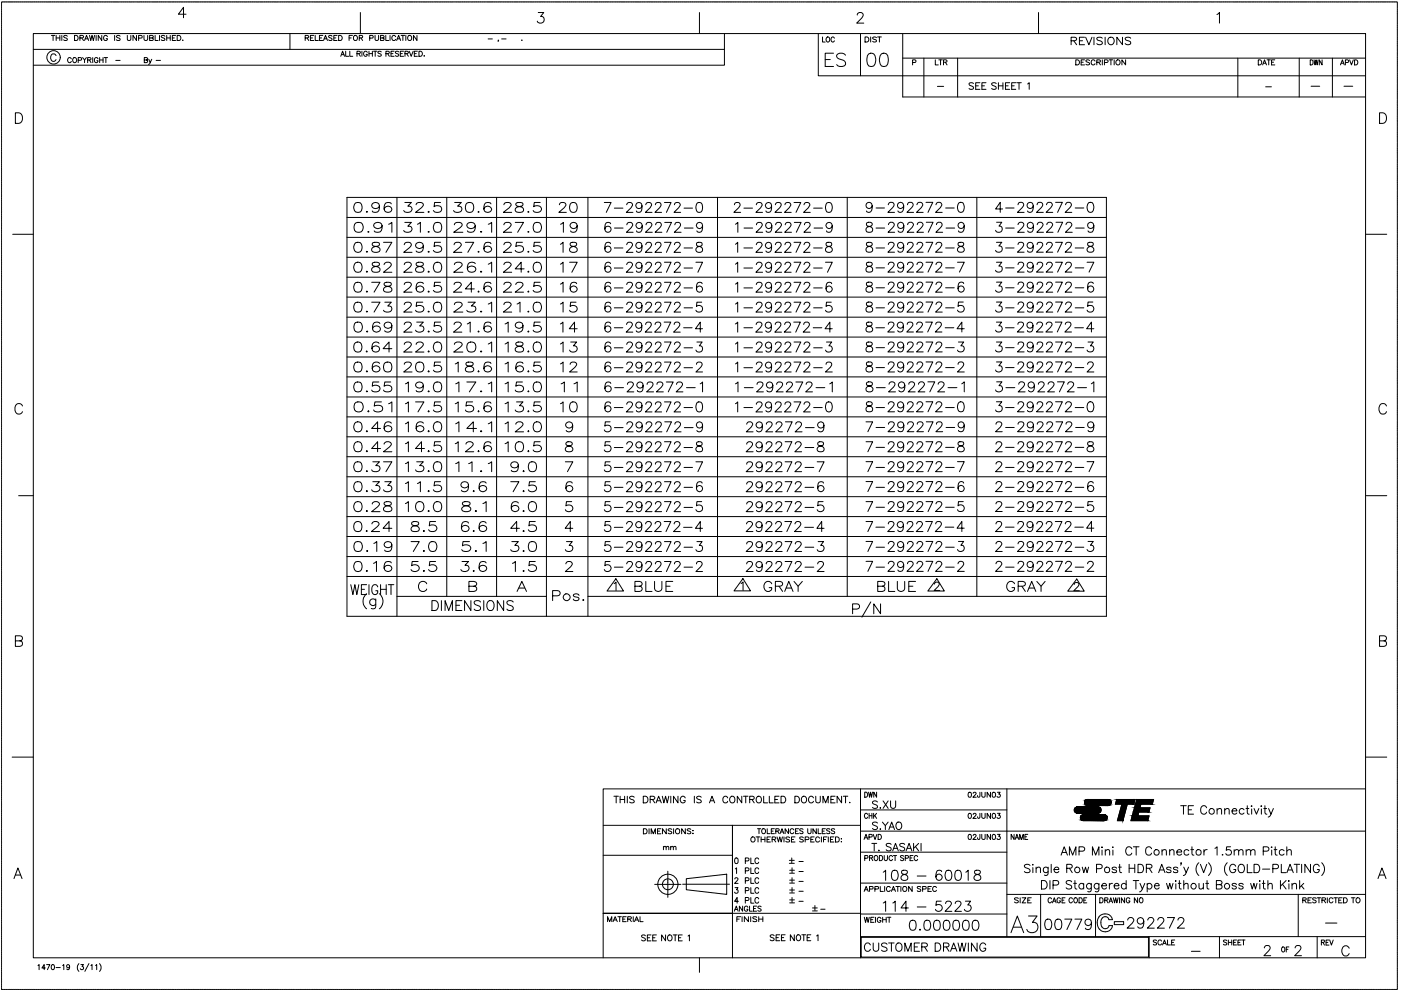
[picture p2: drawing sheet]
<svg xmlns="http://www.w3.org/2000/svg" width="420mm" height="297mm" viewBox="0 0 420 297" stroke-linecap="round" stroke-linejoin="round" font-family="sans-serif">
<g fill="none" stroke="#000" stroke-width=".3">
<path d="M.5 .8v.2M.5 1v.1M.5 1.3h.1M.5 1.4v.2M.5 1.6v.1M.5 1.8v.1M.5 2v.1M.5 2.2v.1M.5 2.4v.1M.5 2.7h.1M.5 2.8v.1M.5 3v.1"/>
<path d="M.5 3.2v.1M.5 3.4v.1M.5 3.6v.1M.5 3.8v.1M.5 4v.1M.5 4.2v.1M.5 4.4v.1M.5 4.6v.1M.5 4.8v.1M.5 5v.1M.5 5.2v.1M.5 5.4v.1"/>
<path d="M.5 5.6v.1M.5 5.8v.1M.5 6v.1M.5 6.2v.1M.5 6.4v.1M.5 6.6v.1M.5 6.8v.1M.5 7v.1M.5 7.2v.1M.5 7.4v.1M.5 7.6v.1M.5 7.8v.1"/>
<path d="M.5 8v.1M.5 8.2v.1M.5 8.4v.1M.5 8.6v.1M.5 8.8v.1M.5 9v.1M.5 9.2v.1M.5 9.4v.1M.5 9.6v.1M.5 9.8v.1M.5 10v.1M.5 10.2v.1"/>
<path d="M.5 10.4v.1M.5 10.6v.1M.5 10.8v.1M.5 11v.1M.5 11.2v.1M.5 11.4v.1M.5 11.6v.1M.5 11.8v.1M.5 12v.1M.5 12.2v.1M.5 12.4v.1M.5 12.6v.1"/>
<path d="M.5 12.8v.1M.5 13v.1M.5 13.2v.1M.5 13.4v.1M.5 13.6v.1M.5 13.8v.1M.5 14v.1M.5 14.2v.1M.5 14.4v.1M.5 14.6v.1M.5 14.8v.1M.5 15v.1"/>
<path d="M.5 15.2v.1M.5 15.4v.1M.5 15.6v.1M.5 15.8v.1M.5 16v.1M.5 16.2v.1M.5 16.4v.1M.5 16.6v.1M.5 16.8v.1M.5 17v.1M.5 17.2v.1M.5 17.4v.1"/>
<path d="M.5 17.6v.1M.5 17.8v.1M.5 18v.1M.5 18.2v.1M.5 18.4v.1M.5 18.6v.1M.5 18.8v.1M.5 19v.1M.5 19.2v.1M.5 19.4v.1M.5 19.6v.1M.5 19.8v.1"/>
<path d="M.5 20v.1M.6 .6l-.1 .1M.7 .6h.1M.9 .6h.1M1.1 .6h.1M1.3 .6h.1M1.5 .6h.1M1.7 .6h.1M1.9 .6h.1M2.1 .6h.1M2.3 .6h.1M2.5 .6h.1"/>
<path d="M2.7 .6h.1M2.9 .6h.1M3.1 .6h.1M3.3 .6h.1M3.5 .6h.1M3.7 .6h.1M3.9 .6h.1M4.1 .6h.1M4.3 .6h.1M4.5 .6h.1M4.7 .6h.1M4.9 .6h.1"/>
<path d="M5.1 .6h.1M5.3 .6h.1M5.5 .6h.1M5.7 .6h.1M5.9 .6h.1M6.1 .6h.1M6.3 .6h.1M6.5 .6h.1M6.7 .6h.1M6.9 .6h.1M7.1 .6h.1M7.3 .6h.1"/>
<path d="M7.5 .6h.1M7.7 .6h.1M7.9 .6h.1M8.1 .6h.1M8.3 .6h.1M8.5 .6h.1M8.7 .6h.1M8.9 .6h.1M9.1 .6h.1M9.3 .6h.1M9.5 .6h.1M9.7 .6h.1"/>
<path d="M9.9 .6h.1M10 10.1h399.5v277h-399.5zM10 14.8h207.3M10.1 .6h.1M10.3 .6h.1M10.5 .6h.1M10.7 .6h.1M10.9 .6h.1M11.1 .6h.1M11.3 .6h.1M11.5 .6h.1M11.7 .6h.1"/>
<path d="M11.9 .6h.1M12.1 .6h.1M12.3 .6h.1M12.5 .6h.1M12.7 .6h.1M12.9 .6h.1M13.1 .6h.1M13.3 .6h.1M13.5 .6h.1M13.7 .6h.1M13.9 .6h.1M14.1 .6h.1"/>
<path d="M14.3 .6h.1M14.5 .6h.1M14.7 .6h.1M14.9 .6h.1M15.1 .6h.1M15.3 .6h.1M15.4 10.6h1.1M15.5 .6h.1M15.7 .6h.1M15.9 .6h.1M15.9 10.6v1.5M16.1 .6h.1"/>
<path d="M16.3 .6h.1M16.5 .6h.1M16.7 .6h.1M16.8 16.7a.83 .83 0 0 0-.9-.5 .83 .83 0 0 0-.7 .8v.6a.82 .82 0 0 0 .7 .8 .82 .82 0 0 0 .9-.5M16.8 11.4h1.1M16.8 10.6v1.5M16.9 .6h.1M17.1 .6h.1M17.3 .6h.1M17.5 .6h.1M17.7 .6h.1M17.9 .6h.1"/>
<path d="M17.9 10.6v1.5M18.1 .6h.1M18.2 .6h.2M18.5 .6h.1M18.5 10.6v1.5M18.7 .6h.1M18.9 .6h.1M19.1 .6h.1M19.3 .6h.1M19.5 .6h.1M19.6 .6h.2M19.9 .6h.1"/>
<path d="M20.1 .6h.1M20.2 10.9l-.4-.3-.7 .3 .2 .3 .8 .4-.1 .5-.9-.2M20.3 .6h.1M20.4 .6h.2M20.7 .6h.1M20.9 .6h.1M21 .6h.2M21.3 .6h.1M21.4 17.6a.62 .62 0 0 0-.9-.3 .62 .62 0 0 0-.2 .9 .56 .56 0 0 0 .4 .6 .56 .56 0 0 0 .7-.4M21.5 .6h.1M21.7 .6h.1M21.8 .6h.2"/>
<path d="M22.1 .6h.1M22.1 17.3a.69 .69 0 0 1 .9 .8 .69 .69 0 0 1-1 .5l-.2-.7zM22.3 .6h.1M22.4 10.6h.5a.82 .82 0 0 1 .5 .8 .82 .82 0 0 1-.5 .7h-.5zM22.4 .6h.2M22.6 .6h.1M22.9 .6h.1M23 .6h.2M23.2 .6h.2M23.5 18.1l.9-.2v-.5l-.9-.1v1.5M23.5 .6h.1M23.7 .6h.1"/>
<path d="M23.8 .6h.2M24 11.4l.9-.1 .2-.4-.5-.3h-.6v1.5M24 .6h.1M24.3 .6h.1M24.4 .6h.2M24.5 11.4l.6 .7M24.6 .6h.2M24.8 17.3l.6 .7v.8M24.8 .6h.1M25.1 .6h.1M25.2 .6h.2M25.4 12.1l.6-1.5 .6 1.5"/>
<path d="M25.4 .6h.1M25.6 11.6h.8M25.7 .6h.1M25.8 .6h.2M25.9 17.3l-.5 .7M26 .6h.1M26.2 .6h.1M26.3 18l.8-.1 .2-.3-.4-.3h-.6v1.5M26.5 .6h.1M26.6 .6h.2M26.8 18l.5 .8M26.8 10.6l.4 1.5 .4-1.5 .4 1.5 .4-1.5"/>
<path d="M26.8 .6h.1M27.1 .6h.1M27.2 .6h.1M27.4 .6h.1M27.6 .6h.1M27.8 .6h.1M27.8 17.3v1.5M28 .6h.2M28.2 .6h.1M28.4 .6h.1M28.6 .6h.1M28.8 .6h.1"/>
<path d="M28.8 10.6v1.5M29 .6h.1M29.2 .6h.1M29.4 17.6a.6 .6 0 0 0-.9-.3 .6 .6 0 0 0-.2 .9 .53 .53 0 0 0 .6 .6 .53 .53 0 0 0 .5-.6h-.4M29.4 .6h.1M29.6 .6h.1M29.8 .6h.1M29.9 17.3v1.5M29.9 18h1M30 .6h.1M30.2 .6h.1M30.4 .6h.1"/>
<path d="M30.5 10.6v1.5l-1-1.5v1.5M30.6 .6h.1M30.8 .6h.1M30.9 17.3v1.5M31 .6h.1M31.2 .6h.1M31.2 17.3h1.1M31.4 .6h.1M31.6 .6h.1M31.8 17.3v1.5M31.8 .6h.1M32 .6h.1"/>
<path d="M32.2 11a.59 .59 0 0 0-.6-.4 .59 .59 0 0 0-.5 .6v.4a.57 .57 0 0 0 .5 .5 .57 .57 0 0 0 .6-.5h-.4M32.2 .6h.1M32.4 .6h.1M32.6 .6h.1M32.8 .6h.1M33 .6h.1M33.2 .6h.1M33.4 .6h.1M33.6 .6h.1M33.8 .6h.1M34 .6h.1M34.2 .6h.1"/>
<path d="M34.4 10.6v1.5M34.4 .6h.1M34.6 .6h.1M34.7 18.1h1.3M34.8 .6h.1M35 .6h.1M35.2 .6h.1M35.4 .6h.1M35.6 .6h.1M35.8 .6h.1M36 10.9l-.4-.3-.7 .3 .2 .3 .8 .4v.5l-1-.2M36 .6h.1"/>
<path d="M36.2 .6h.1M36.4 .6h.1M36.6 .6h.1M36.8 .6h.1M37 .6h.1M37.2 .6h.1M37.4 .6h.1M37.6 .6h.1M37.8 .6h.1M38 .6h.1M38.2 10.6v1.3l.5 .2h.3l.2-.4v-1.1M38.2 .6h.1"/>
<path d="M38.4 .6h.1M38.6 .6h.1M38.8 .6h.1M39 .6h.1M39.2 .6h.1M39.4 .6h.1M39.6 .6h.1M39.8 .6h.1M40 .6h.1M40.2 .6h.1M40.4 .6h.1M40.6 .6h.1"/>
<path d="M40.8 .6h.1M40.9 10.6v1.5l-1-1.5v1.5M41 .6h.1M41.2 .6h.1M41.4 .6h.1M41.6 11.4h.9l.1-.6-1-.2v1.5M41.6 .6h.1M41.8 .6h.1M42 .6h.1M42.2 .6h.1M42.4 .6h.1M42.6 .6h.1"/>
<path d="M42.8 .6h.1M43 .6h.1M43.2 10.6v1.1l.4 .4 .6-.2 .1-1.3M43.2 .6h.1M43.3 18l.9-.1v-.5l-.9-.1v1.5l.9-.2 .1-.3-.4-.3M43.4 .6h.1M43.6 .6h.1M43.8 .6h.1M44 .6h.1M44.2 .6h.1M44.4 .6h.1M44.6 .6h.1"/>
<path d="M44.6 17.8l.4 1 .5-1M44.8 .6h.1M44.9 11.4l1-.2 .1-.3-.4-.3h-.7v1.5l1-.1 .1-.4-.4-.2M45 .6h.1M45 18.8l-.5 .5M45.2 .6h.1M45.4 .6h.1M45.6 .6h.1M45.8 .6h.1M46 .6h.1M46.2 .6h.1M46.4 .6h.1"/>
<path d="M46.5 10.6v1.5h.9M46.6 .6h.1M46.8 .6h.1M46.8 18.1h1.3M46.9 .6h.2M47.2 .6h.1M47.4 .6h.1M47.6 .6h.1M47.8 .6h.1M47.8 10.6v1.5M48 .6h.1M48.2 .6h.1"/>
<path d="M48.3 .6h.2M48.6 .6h.1M48.8 .6h.1M49 .6h.1M49.1 .6h.2M49.4 .6h.1M49.4 10.9l-.3-.3-.6 .1-.1 .4 .9 .4 .1 .4-.3 .2-.8-.2M49.6 .6h.1M49.7 .6h.2M50 .6h.1M50 11.4h1.1M50 10.6v1.5"/>
<path d="M50.2 .6h.1M50.4 .6h.1M50.5 .6h.2M50.8 .6h.1M51 .6h.1M51.1 10.6v1.5M51.1 .6h.2M51.4 .6h.1M51.6 .6h.1M51.7 11.4h.6M51.7 .6h.2M51.9 .6h.2"/>
<path d="M52.2 .6h.1M52.4 .6h.1M52.5 .6h.2M52.7 10.6h-1v1.5h1M52.7 .6h.1M53 .6h.1M53.1 10.6h.6a.79 .79 0 0 1 .5 .8 .79 .79 0 0 1-.5 .7h-.6zM53.1 .6h.2M53.3 .6h.2M53.6 .6h.1M53.8 .6h.1M53.9 .6h.2"/>
<path d="M54.1 .6h.1M54.4 .6h.1M54.5 .6h.2M54.7 .6h.1M54.8 12h.1M54.9 .6h.1M55.2 .6h.1M55.3 .6h.2M55.5 .6h.1M55.8 .6h.1M55.8 4.3h-2.3l1.5-2.1v3.1M55.9 .6h.1"/>
<path d="M56.1 .6h.1M56.3 .6h.1M56.5 .6h.1M56.7 .6h.2M56.9 .6h.1M57.2 .6h.1M57.3 .6h.1M57.5 .6h.1M57.7 .6h.1M57.9 .6h.1M58.1 .6h.2M58.3 .6h.1"/>
<path d="M58.5 .6h.1M58.7 .6h.1M58.9 .6h.1M59.1 .6h.1M59.3 .6h.1M59.5 .6h.1M59.7 .6h.1M59.9 .6h.1M60.1 .6h.1M60.3 .6h.1M60.5 .6h.1M60.7 .6h.1"/>
<path d="M60.9 .6h.1M61.1 .6h.1M61.3 .6h.1M61.5 .6h.1M61.7 .6h.1M61.9 .6h.1M62.1 .6h.1M62.3 .6h.1M62.5 .6h.1M62.7 .6h.1M62.9 .6h.1M63.1 .6h.1"/>
<path d="M63.3 .6h.1M63.5 .6h.1M63.7 .6h.1M63.9 .6h.1M64.1 .6h.1M64.3 .6h.1M64.5 .6h.1M64.7 .6h.1M64.9 .6h.1M65.1 .6h.1M65.3 .6h.1M65.5 .6h.1"/>
<path d="M65.7 .6h.1M65.9 .6h.1M66.1 .6h.1M66.3 .6h.1M66.5 .6h.1M66.7 .6h.1M66.9 .6h.1M67.1 .6h.1M67.3 .6h.1M67.5 .6h.1M67.7 .6h.1M67.9 .6h.1"/>
<path d="M68.1 .6h.1M68.3 .6h.1M68.5 .6h.1M68.7 .6h.1M68.9 .6h.1M69.1 .6h.1M69.3 .6h.1M69.5 .6h.1M69.7 .6h.1M69.9 .6h.1M70.1 .6h.1M70.3 .6h.1"/>
<path d="M70.5 .6h.1M70.7 .6h.1M70.9 .6h.1M71.1 .6h.1M71.3 .6h.1M71.5 .6h.1M71.7 .6h.1M71.9 .6h.1M72.1 .6h.1M72.3 .6h.1M72.5 .6h.1M72.7 .6h.1"/>
<path d="M72.9 .6h.1M73.1 .6h.1M73.3 .6h.1M73.5 .6h.1M73.7 .6h.1M73.9 .6h.1M74.1 .6h.1M74.3 .6h.1M74.5 .6h.1M74.7 .6h.1M74.9 .6h.1M75.1 .6h.1"/>
<path d="M75.3 .6h.1M75.5 .6h.1M75.6 .6h.2M75.9 .6h.1M76.1 .6h.1M76.3 .6h.1M76.5 .6h.1M76.7 .6h.1M76.9 .6h.1M77 .6h.2M77.3 .6h.1M77.5 .6h.1"/>
<path d="M77.7 .6h.1M77.9 .6h.1M78.1 .6h.1M78.3 .6h.1M78.4 .6h.2M78.7 .6h.1M78.9 .6h.1M79.1 .6h.1M79.2 .6h.2M79.5 .6h.1M79.7 .6h.1M79.8 .6h.2"/>
<path d="M80.1 .6h.1M80.3 .6h.1M80.4 .6h.2M80.6 .6h.2M80.9 .6h.1M81.1 .6h.1M81.2 .6h.2M81.4 .6h.1M81.7 .6h.1M81.8 .6h.2M82 .6h.2M82.3 .6h.1"/>
<path d="M82.5 .6h.1M82.6 .6h.2M82.8 .6h.1M83.1 .6h.1M83.2 .6h.2M83.4 .6h.1M83.7 .6h.1M83.9 .6h.1M84 .6h.2M84.2 .6h.1M84.5 .6h.1M84.6 .6h.2"/>
<path d="M84.8 .6h.1M85 .6h.1M85.2 .6h.1M85.4 .6h.2M85.6 .6h.1M85.9 .6h.1M86 .6h.1M86.2 .6h.1M86.4 .6h.1M86.6 .6h.1M86.8 .6h.2M87 10.1v4.7"/>
<path d="M87 .6h.1M87.2 .6h.1M87.4 .6h.1M87.6 .6h.1M87.8 .6h.1M88 .6h.1M88.2 .6h.1M88.4 .6h.1M88.6 .6h.1M88.8 .6h.1M89 .6h.1M89.2 .6h.1"/>
<path d="M89.4 .6h.1M89.6 .6h.1M89.8 .6h.1M90 .6h.1M90.2 .6h.1M90.4 .6h.1M90.6 .6h.1M90.8 .6h.1M91 .6h.1M91.2 .6h.1M91.4 .6h.1M91.5 11.4l.9-.1 .2-.4-.4-.3h-.7v1.5"/>
<path d="M91.6 .6h.1M91.8 .6h.1M92 .6h.1M92.1 11.4l.5 .7M92.2 .6h.1M92.4 .6h.1M92.6 .6h.1M92.8 .6h.1M93 .6h.1M93.1 11.4h.6M93.2 .6h.1M93.4 .6h.1"/>
<path d="M93.6 .6h.1M93.8 .6h.1M94 .6h.1M94.1 10.6h-1v1.5h1M94.2 .6h.1M94.4 .6h.1M94.5 10.6v1.5h1M94.6 .6h.1M94.8 .6h.1M95 .6h.1M95.2 .6h.1M95.4 .6h.1"/>
<path d="M95.6 .6h.1M95.8 .6h.1M95.8 11.4h.6M96 .6h.1M96.2 .6h.1M96.4 .6h.1M96.6 .6h.1M96.8 10.6h-1v1.5h1M96.8 .6h.1M97 .6h.1M97 12.1l.6-1.5 .6 1.5M97.2 .6h.1"/>
<path d="M97.2 11.6h.8M97.4 .6h.1M97.6 .6h.1M97.8 .6h.1M98 .6h.1M98.2 .6h.1M98.4 .6h.1M98.6 .6h.1M98.8 .6h.1M99 .6h.1M99.2 .6h.1M99.4 .6h.1"/>
<path d="M99.6 10.9l-.4-.3-.5 .1-.1 .4 .8 .4 .2 .4-.4 .2-.6-.2M99.6 .6h.1M99.8 .6h.1M100 .6h.1M100.1 11.4h.6M100.2 .6h.1M100.4 .6h.1M100.6 .6h.1M100.8 .6h.1M101 .6h.1M101.1 10.6h-1v1.5h1M101.2 .6h.1"/>
<path d="M101.4 .6h.1M101.6 10.6h.5a.79 .79 0 0 1 .5 .8 .79 .79 0 0 1-.5 .7h-.5zM101.6 .6h.1M101.8 .6h.1M102 .6h.1M102.2 16.9l.5-1.5 .6 1.5M102.2 .6h.1M102.4 .6h.1M102.4 16.4h.7M102.6 .6h.1M102.8 .6h.1M103 .6h.1"/>
<path d="M103.2 .6h.1M103.4 .6h.1M103.6 .6h.1M103.7 15.4v1.5h.9M103.8 .6h.1M104 .6h.1M104.2 .6h.1M104.4 .6h.1M104.6 .6h.1M104.7 11.4h.6M104.8 .6h.1M104.9 15.4v1.5h.9"/>
<path d="M105 .6h.1M105.2 .6h.1M105.4 .6h.1M105.6 .6h.1M105.7 10.6h-1v1.5M105.7 .6h.2M106 .6h.1M106.2 .6h.1M106.4 .6h.1M106.6 .6h.1M106.8 .6h.1M107 .6h.1"/>
<path d="M107.1 16.1l.9-.2v-.4l-.9-.1v1.5M107.1 .6h.2M107.4 .6h.1M107.6 .6h.1M107.6 16.1l.5 .8M107.7 11.4l.9-.1 .1-.5-1-.2v1.5M107.8 .6h.1M108 .6h.1M108.1 3.8v6.3M108.2 .6h.1M108.2 11.4l.6 .7M108.4 .6h.1"/>
<path d="M108.5 .6h.2M108.5 15.4v1.5M108.8 .6h.1M109 .6h.1M109.1 .6h.2M109.3 .6h.2M109.6 .6h.1M109.8 .6h.1M109.9 .6h.2M110.2 15.7a.65 .65 0 0 0-1-.1 .65 .65 0 0 0 0 1 .65 .65 0 0 0 .9 .1l.1-.4h-.4M110.2 .6h.1M110.4 .6h.1"/>
<path d="M110.5 .6h.2M110.7 15.4v1.5M110.7 16.1h1M110.7 .6h.1M110.9 11.4h.9v-.7l-.9-.1v1.5M111 .6h.1M111.2 .6h.1M111.3 .6h.2M111.5 .6h.1M111.7 15.4v1.5M111.8 .6h.1M111.9 .6h.2"/>
<path d="M112 15.4h1M112.1 .6h.1M112.4 .6h.1M112.5 10.6v1.3l.4 .2 .6-.2v-1.3M112.5 15.4v1.5M112.6 .6h.1M112.7 .6h.2M112.9 .6h.1M113.2 .6h.1M113.3 .6h.2M113.5 .6h.1M113.7 .6h.1"/>
<path d="M113.9 .6h.1M114.1 11.4l1-.2 .1-.3-.4-.3h-.7v1.5l1-.1 .1-.4-.4-.2M114.1 .6h.2M114.3 15.6l-.3-.2-.7 .2 .2 .3 .8 .4v.4l-.3 .2-.7-.2M114.3 .6h.1M114.6 .6h.1M114.7 .6h.2M114.9 .6h.1M115.1 .6h.1M115.3 .6h.1M115.5 .6h.1M115.7 10.6v1.5h.9"/>
<path d="M115.7 16.1l.9-.1 .1-.5-1-.1v1.5M115.7 .6h.1M116 .6h.1M116.1 .6h.1M116.2 16.1l.6 .8M116.3 .6h.1M116.5 .6h.1M116.7 .6h.1M116.9 .6h.1M117 10.6v1.5M117.1 .6h.1M117.3 16.1h.6"/>
<path d="M117.3 .6h.1M117.5 .6h.1M117.7 .6h.1M117.9 .6h.1M118.1 .6h.1M118.2 15.4h-.9v1.5h.9M118.3 .6h.1M118.5 .6h.1M118.7 11a.59 .59 0 0 0-.7-.4 .59 .59 0 0 0-.5 .6v.4a.6 .6 0 0 0 .5 .5 .6 .6 0 0 0 .7-.3M118.7 .6h.1M118.9 .6h.1M119 12.1l.5-1.5 .6 1.5"/>
<path d="M119.1 .6h.1M119.2 11.6h.7M119.3 .6h.1M119.5 .6h.1M119.6 15.6l-.4-.2-.6 .2 .1 .3 .8 .4 .1 .4-.4 .2-.6-.2M119.7 .6h.1M119.9 .6h.1M120.1 16.1h.6M120.1 .6h.1M120.3 .6h.1M120.3 10.6h1.1M120.5 .6h.1"/>
<path d="M120.7 .6h.1M120.8 10.6v1.5M120.9 .6h.1M121 15.4h-.9v1.5h.9M121.1 .6h.1M121.3 .6h.1M121.5 16.1l.9-.2v-.4l-.9-.1v1.5M121.5 .6h.1M121.7 .6h.1M121.7 10.6v1.5M121.9 .6h.1M122 16.1l.5 .8"/>
<path d="M122.1 .6h.1M122.3 .6h.1M122.5 .6h.1M122.7 15.4l.6 1.5 .6-1.5M122.7 .6h.1M122.9 .6h.1M123.1 .6h.1M123.3 .6h.1M123.5 .6h.1M123.7 .6h.1M123.9 .6h.1M124.1 .6h.1"/>
<path d="M124.2 16.1h.6M124.3 .6h.1M124.5 .6h.1M124.7 .6h.1M124.9 .6h.1M125.1 10.6v1.5l-1.1-1.5v1.5M125.1 .6h.1M125.2 15.4h-1v1.5h1M125.3 .6h.1M125.5 .6h.1M125.6 15.4h.6a.82 .82 0 0 1 .5 .7 .82 .82 0 0 1-.5 .8h-.6zM125.7 .6h.1"/>
<path d="M125.9 .6h.1M126.1 .6h.1M126.3 .6h.1M126.5 .6h.1M126.7 .6h.1M126.9 .6h.1M127.1 .6h.1M127.2 16.7v.2zM127.3 .6h.1M127.5 .6h.1M127.7 .6h.1M127.9 .6h.1"/>
<path d="M128.1 .6h.1M128.3 .6h.1M128.5 .6h.1M128.7 .6h.1M128.9 .6h.1M129.1 .6h.1M129.3 .6h.1M129.5 .6h.1M129.7 .6h.1M129.9 .6h.1M130.1 .6h.1M130.3 .6h.1"/>
<path d="M130.5 .6h.1M130.7 .6h.1M130.9 .6h.1M131.1 .6h.1M131.3 .6h.1M131.5 .6h.1M131.7 .6h.1M131.9 .6h.1M132.1 .6h.1M132.3 .6h.1M132.5 .6h.1M132.7 .6h.1"/>
<path d="M132.9 .6h.1M133.1 .6h.1M133.3 .6h.1M133.5 .6h.1M133.7 .6h.1M133.9 .6h.1M134.1 .6h.1M134.3 .6h.1M134.5 .6h.1M134.7 .6h.1M134.9 .6h.1M135.1 .6h.1"/>
<path d="M135.3 .6h.1M135.5 .6h.1M135.7 .6h.1M135.8 .6h.2M136.1 .6h.1M136.3 .6h.1M136.5 .6h.1M136.7 .6h.1M136.9 .6h.1M137.1 .6h.1M137.2 .6h.2M137.5 .6h.1"/>
<path d="M137.7 .6h.1M137.8 .6h.2M138 .6h.2M138.3 .6h.1M138.5 .6h.1M138.6 .6h.2M138.9 .6h.1M139.1 .6h.1M139.2 .6h.2M139.4 .6h.1M139.7 .6h.1M139.9 .6h.1"/>
<path d="M140 .6h.2M140.3 .6h.1M140.5 .6h.1M140.6 .6h.2M140.8 .6h.1M141.1 .6h.1M141.3 .6h.1M141.4 .6h.2M141.6 .6h.1M141.9 .6h.1M142 .6h.2M142.2 .6h.1"/>
<path d="M142.5 .6h.1M142.6 .6h.1M142.8 .6h.2M143 .6h.1M143.3 .6h.1M143.4 .6h.2M143.6 .6h.1M143.8 .6h.1M144 .6h.1M144.2 .6h.1M144.4 .6h.1M144.7 .6h.1"/>
<path d="M144.8 .6h.1M145 .6h.1M145.2 .6h.1M145.4 .6h.1M145.6 .6h.1M145.8 .6h.1M146.1 .6h.1M146.2 .6h.1M146.4 11.7h1.3M146.4 .6h.1M146.6 .6h.1M146.8 .6h.1"/>
<path d="M147 .6h.1M147.2 .6h.1M147.4 .6h.1M147.6 .6h.1M147.8 .6h.1M148 .6h.1M148.2 .6h.1M148.4 .6h.1M148.6 .6h.1M148.8 .6h.1M149 .6h.1M149.2 .6h.1"/>
<path d="M149.4 .6h.1M149.5 12.1h-.1h.1l-.1 .3M149.6 .6h.1M149.8 .6h.1M150 .6h.1M150.2 .6h.1M150.4 .6h.1M150.5 11.7h1.3M150.6 .6h.1M150.8 .6h.1M151 .6h.1M151.2 .6h.1"/>
<path d="M151.4 .6h.1M151.6 .6h.1M151.8 .6h.1M152 .6h.1M152.2 .6h.1M152.4 .6h.1M152.6 .6h.1M152.8 .6h.1M153 .6h.1M153.2 .6h.1M153.4 .6h.1M153.6 .6h.1"/>
<path d="M153.8 .6h.1M154 .6h.1M154.2 .6h.1M154.4 .6h.1M154.6 .6h.1M154.8 .6h.1M155 .6h.1M155.2 .6h.1M155.4 .6h.1M155.6 .6h.1M155.8 .6h.1M156 .6h.1"/>
<path d="M156.2 .6h.1M156.4 .6h.1M156.5 12h.1M156.6 .6h.1M156.8 .6h.1M157 .6h.1M157.2 .6h.1M157.4 .6h.1M157.6 .6h.1M157.8 .6h.1M158 .6h.1M158.2 .6h.1"/>
<path d="M158.4 .6h.1M158.6 .6h.1M158.8 .6h.1M159 .6h.1M159.2 .6h.1M159.4 .6h.1M159.6 .6h.1M159.8 .6h.1M160 .6h.1M160.2 .6h.1M160.4 .6h.1M160.6 .6h.1"/>
<path d="M160.8 .6h.1M161 .6h.1M161.2 .6h.1M161.4 .6h.1M161.4 3.8h1.7l-1 1.1a1.06 1.06 0 0 1 .9 1.7 1.06 1.06 0 0 1-1.9-.3M161.6 .6h.1M161.8 .6h.1M162 .6h.1M162.2 .6h.1M162.4 .6h.1M162.6 .6h.1M162.8 .6h.1"/>
<path d="M163 .6h.1M163.2 .6h.1M163.4 .6h.1M163.6 .6h.1M163.8 .6h.1M164 .6h.1M164.2 .6h.1M164.4 .6h.1M164.5 .6h.2M164.8 .6h.1M165 .6h.1M165.2 .6h.1"/>
<path d="M165.4 .6h.1M165.6 .6h.1M165.8 .6h.1M165.9 .6h.2M166.2 .6h.1M166.4 .6h.1M166.5 .6h.2M166.8 .6h.1M167 .6h.1M167.2 .6h.1M167.3 .6h.2M167.6 .6h.1"/>
<path d="M167.8 .6h.1M167.9 .6h.2M168.1 .6h.1M168.4 .6h.1M168.6 .6h.1M168.7 .6h.2M169 .6h.1M169.2 .6h.1M169.3 .6h.2M169.5 .6h.1M169.8 .6h.1M170 .6h.1"/>
<path d="M170.1 .6h.2M170.3 .6h.1M170.6 .6h.1M170.7 .6h.2M170.9 .6h.1M171.2 .6h.1M171.3 .6h.2M171.5 .6h.2M171.7 .6h.1M172 .6h.1M172.1 .6h.2M172.3 .6h.1"/>
<path d="M172.6 .6h.1M172.7 .6h.1M172.9 .6h.1M173.1 .6h.1M173.4 .6h.1M173.5 .6h.2M173.7 .6h.1M173.9 .6h.1M174.1 .6h.1M174.3 .6h.1M174.5 .6h.1M174.8 .6h.1"/>
<path d="M174.9 .6h.1M175.1 .6h.1M175.3 .6h.1M175.5 .6h.1M175.7 .6h.1M175.9 .6h.1M176.1 .6h.1M176.3 .6h.1M176.5 .6h.1M176.7 .6h.1M176.9 .6h.1M177.1 .6h.1"/>
<path d="M177.3 .6h.1M177.5 .6h.1M177.7 .6h.1M177.9 .6h.1M178.1 .6h.1M178.3 .6h.1M178.5 .6h.1M178.7 .6h.1M178.9 .6h.1M179.1 .6h.1M179.3 .6h.1M179.5 .6h.1"/>
<path d="M179.7 .6h.1M179.9 .6h.1M180.1 .6h.1M180.3 .6h.1M180.5 .6h.1M180.7 .6h.1M180.9 .6h.1M181.1 .6h.1M181.3 .6h.1M181.5 .6h.1M181.7 .6h.1M181.9 .6h.1"/>
<path d="M182.1 .6h.1M182.3 .6h.1M182.5 .6h.1M182.7 .6h.1M182.9 .6h.1M183.1 .6h.1M183.3 .6h.1M183.5 .6h.1M183.7 .6h.1M183.9 .6h.1M184.1 .6h.1M184.3 .6h.1"/>
<path d="M184.5 .6h.1M184.7 .6h.1M184.9 .6h.1M185.1 .6h.1M185.3 .6h.1M185.5 .6h.1M185.7 .6h.1M185.9 .6h.1M186.1 .6h.1M186.3 .6h.1M186.5 .6h.1M186.7 .6h.1"/>
<path d="M186.9 .6h.1M187.1 .6h.1M187.3 .6h.1M187.5 .6h.1M187.7 .6h.1M187.9 .6h.1M188.1 .6h.1M188.3 .6h.1M188.5 .6h.1M188.7 .6h.1M188.9 .6h.1M189.1 .6h.1"/>
<path d="M189.3 .6h.1M189.5 .6h.1M189.7 .6h.1M189.9 .6h.1M190.1 .6h.1M190.3 .6h.1M190.5 .6h.1M190.7 .6h.1M190.9 .6h.1M191.1 .6h.1M191.3 .6h.1M191.5 .6h.1"/>
<path d="M191.7 .6h.1M191.9 .6h.1M192.1 .6h.1M192.3 .6h.1M192.5 .6h.1M192.7 .6h.1M192.9 .6h.1M193.1 .6h.1M193.3 .6h.1M193.5 .6h.1M193.7 .6h.1M193.9 .6h.1"/>
<path d="M194.1 .6h.1M194.3 .6h.1M194.5 .6h.1M194.6 .6h.2M194.9 .6h.1M195.1 .6h.1M195.2 .6h.2M195.5 .6h.1M195.7 .6h.1M195.9 .6h.1M196 .6h.2M196.3 .6h.1"/>
<path d="M196.5 .6h.1M196.6 .6h.2M196.9 .6h.1M197.1 .6h.1M197.3 .6h.1M197.4 .6h.2M197.7 .6h.1M197.9 .6h.1M198 .6h.2M198.2 .6h.1M198.5 .6h.1M198.7 .6h.1"/>
<path d="M198.8 .6h.2M199.1 .6h.1M199.3 .6h.1M199.4 .6h.2M199.6 .6h.1M199.9 .6h.1M200 .6h.2M200.2 .6h.2M200.4 .6h.1M200.7 .6h.1M200.8 .6h.2M201 .6h.1"/>
<path d="M201.3 .6h.1M201.4 .6h.1M201.6 .6h.1M201.8 .6h.1M202.1 .6h.1M202.2 .6h.2M202.4 .6h.1M202.6 .6h.1M202.8 .6h.1M203 .6h.1M203.2 .6h.1M203.5 .6h.1"/>
<path d="M203.6 .6h.2M203.8 .6h.1M204 .6h.1M204.2 .6h.1M204.4 .6h.1M204.6 .6h.1M204.8 .6h.1M205 .6h.1M205.2 .6h.1M205.4 .6h.1M205.6 .6h.1M205.8 .6h.1"/>
<path d="M206 .6h.1M206.2 .6h.1M206.4 .6h.1M206.6 .6h.1M206.8 .6h.1M207 .6h.1M207.2 .6h.1M207.4 .6h.1M207.6 .6h.1M207.8 .6h.1M208 .6h.1M208.2 .6h.1"/>
<path d="M208.4 .6h.1M208.6 .6h.1M208.8 .6h.1M209 .6h.1M209.2 .6h.1M209.4 .6h.1M209.6 .6h.1M209.8 3.8v6.3M209.8 .6h.1M210 .6h.1M210.2 .6h.1M210.4 .6h.1"/>
<path d="M210.6 .6h.1M210.8 .6h.1M211 .6h.1M211.2 .6h.1M211.4 .6h.1M211.6 .6h.1M211.8 .6h.1M212 .6h.1M212.2 .6h.1M212.4 .6h.1M212.6 .6h.1M212.8 .6h.1"/>
<path d="M213 .6h.1M213.2 .6h.1M213.4 .6h.1M213.6 .6h.1M213.8 .6h.1M214 .6h.1M214.2 .6h.1M214.4 .6h.1M214.6 .6h.1M214.8 .6h.1M215 .6h.1M215.2 .6h.1"/>
<path d="M215.4 .6h.1M215.6 .6h.1M215.8 .6h.1M216 .6h.1M216.2 .6h.1M216.4 .6h.1M216.6 .6h.1M216.8 .6h.1M217 .6h.1M217.2 .6h.1M217.3 10.1v9.4h-207.3M217.4 .6h.1"/>
<path d="M217.6 .6h.1M217.8 .6h.1M218 .6h.1M218.2 .6h.1M218.4 .6h.1M218.6 .6h.1M218.8 .6h.1M219 .6h.1M219.2 .6h.1M219.4 .6h.1M219.6 .6h.1M219.8 .6h.1"/>
<path d="M220 .6h.1M220.2 .6h.1M220.4 .6h.1M220.6 .6h.1M220.8 .6h.1M221 .6h.1M221.2 .6h.1M221.4 .6h.1M221.6 .6h.1M221.8 .6h.1M222 .6h.1M222.2 .6h.1"/>
<path d="M222.4 .6h.1M222.6 .6h.1M222.8 .6h.1M223 .6h.1M223.2 .6h.1M223.4 .6h.1M223.6 .6h.1M223.8 .6h.1M223.9 .6h.2M224.2 .6h.1M224.4 .6h.1M224.6 .6h.1"/>
<path d="M224.7 .6h.2M225 .6h.1M225.2 .6h.1M225.3 .6h.2M225.6 .6h.1M225.8 .6h.1M226 .6h.1M226.1 .6h.2M226.4 .6h.1M226.6 .6h.1M226.7 .6h.2M226.9 .6h.1"/>
<path d="M227.2 .6h.1M227.4 .6h.1M227.5 .6h.2M227.8 .6h.1M228 .6h.1M228.1 .6h.2M228.3 .6h.1M228.6 .6h.1M228.7 .6h.2M228.9 .6h.2M229.2 .6h.1M229.4 .6h.1"/>
<path d="M229.5 .6h.2M229.7 .6h.1M230 .6h.1M230.1 .6h.2M230.3 .6h.1M230.5 .6h.1M230.8 .6h.1M230.9 .6h.2M231.1 .6h.1M231.4 .6h.1M231.5 .6h.1M231.7 .6h.1"/>
<path d="M231.9 .6h.1M232.2 .6h.1M232.3 .6h.2M232.5 .6h.1M232.7 .6h.1M232.9 .6h.1M233.1 .6h.1M233.3 .6h.1M233.5 .6h.1M233.7 .6h.1M233.9 .6h.1M234.1 .6h.1"/>
<path d="M234.3 .6h.1M234.5 .6h.1M234.7 .6h.1M234.9 .6h.1M235.1 .6h.1M235.3 .6h.1M235.5 .6h.1M235.7 .6h.1M235.9 .6h.1M236.1 .6h.1M236.3 .6h.1M236.5 .6h.1"/>
<path d="M236.7 .6h.1M236.9 .6h.1M237.1 .6h.1M237.3 .6h.1M237.5 .6h.1M237.7 .6h.1M237.9 .6h.1M238.1 .6h.1M238.3 .6h.1M238.5 .6h.1M238.7 .6h.1M238.9 .6h.1"/>
<path d="M239.1 .6h.1M239.3 .6h.1M239.5 .6h.1M239.7 .6h.1M239.9 .6h.1M240.1 .6h.1M240.3 .6h.1M240.5 .6h.1M240.7 .6h.1M240.9 .6h.1M241.1 .6h.1M241.3 .6h.1"/>
<path d="M241.5 .6h.1M241.7 .6h.1M241.9 .6h.1M242.1 .6h.1M242.3 .6h.1M242.5 .6h.1M242.7 .6h.1M242.9 .6h.1M243.1 .6h.1M243.3 .6h.1M243.5 .6h.1M243.7 .6h.1"/>
<path d="M243.9 .6h.1M244.1 .6h.1M244.3 .6h.1M244.5 .6h.1M244.7 .6h.1M244.9 .6h.1M245.1 .6h.1M245.3 .6h.1M245.4 10.1v12.6h164.1M245.5 .6h.1M245.7 .6h.1M245.9 .6h.1"/>
<path d="M246.1 .6h.1M246.3 .6h.1M246.5 .6h.1M246.7 11.1v1.5h.8M246.7 .6h.1M246.9 .6h.1M247.1 .6h.1M247.3 .6h.1M247.5 .6h.1M247.5 17.9h1.5M247.7 .6h.1M247.9 .6h.1"/>
<path d="M248 11.2a.69 .69 0 0 1 .9 .6 .69 .69 0 0 1-.9 .7l-.3-.5zM248.1 .6h.1M248.3 .6h.1M248.5 .6h.1M248.7 .6h.1M248.9 .6h.1M249.1 .6h.1M249.3 .6h.1M249.5 .6h.1M249.7 .6h.1M249.9 .6h.1M250 15.9h-2.5v4h2.5"/>
<path d="M250.1 .6h.1M250.2 11.5a.52 .52 0 0 0-.6-.4 .52 .52 0 0 0-.4 .6v.3a.52 .52 0 0 0 .4 .6 .52 .52 0 0 0 .6-.4M250.3 .6h.1M250.5 .6h.1M250.7 .6h.1M250.9 .6h.1M251.1 .6h.1M251.3 .6h.1M251.5 .6h.1M251.7 .6h.1M251.9 .6h.1M252.1 .6h.1"/>
<path d="M252.3 .6h.1M252.5 .6h.1M252.6 .6h.2M252.9 .6h.1M253.1 .6h.1M253.3 .6h.1M253.4 .6h.2M253.6 16.5a1.73 1.73 0 0 0-2.7 0 .98 .98 0 0 0 .8 1.2l1.1 .3a1 1 0 0 1 .4 1.8 1.89 1.89 0 0 1-2.3-.4M253.7 .6h.1M253.9 .6h.1M254 .6h.2M254.3 .6h.1"/>
<path d="M254.5 .6h.1M254.7 .6h.1M254.8 .6h.2M255.1 .6h.1M255.3 .6h.1M255.4 .6h.2M255.7 .6h.1M255.9 .6h.1M256.1 .6h.1M256.2 .6h.2M256.5 .6h.1M256.7 .6h.1"/>
<path d="M256.8 .6h.2M257 .6h.1M257.1 4.5l.1-.5 .5-.2h.6l.4 .2a1.05 1.05 0 0 1-.3 1.4l-1.5 1.5h2.1M257.3 .6h.1M257.4 .6h.2M257.6 .6h.2M257.9 .6h.1M258.1 .6h.1M258.1 10.1v12.6M258.2 .6h.2M258.4 .6h.1M258.7 .6h.1"/>
<path d="M258.8 .6h.2M259 .6h.1M259.2 .6h.1M259.4 11.1h.6a.78 .78 0 0 1 .6 .7 .78 .78 0 0 1-.6 .8h-.6zM259.5 .6h.1M259.6 .6h.2M259.8 .6h.1M260.1 .6h.1M260.2 .6h.2M260.4 .6h.1M260.5 16.2a1.27 1.27 0 0 1 1.9 .5 3.2 3.2 0 0 1-.4 3.1 1.33 1.33 0 0 1-1.9-.6 3.4 3.4 0 0 1 .4-3zM260.6 .6h.1"/>
<path d="M260.9 .6h.1M261 .6h.2M261.1 11.1v1.5M261.2 .6h.1M261.5 .6h.1M261.6 .6h.1M261.8 .6h.1M262 .6h.1M262.2 .6h.1M262.4 .6h.2M262.6 .6h.1M262.8 11.3l-.4-.2-.7 .2 .2 .4 .9 .5-.4 .4-.7-.2"/>
<path d="M262.8 .6h.1M263 .6h.1M263.2 11.1h1.1M263.2 .6h.1M263.4 .6h.1M263.6 .6h.1M263.7 11.1v1.5M263.8 .6h.1M264 .6h.1M264.2 .6h.1M264.3 16.2a1.28 1.28 0 0 1 1.9 .5 3.5 3.5 0 0 1-.3 3.1 1.32 1.32 0 0 1-2-.6 3.1 3.1 0 0 1 .4-3zM264.4 .6h.1"/>
<path d="M264.6 .6h.1M264.8 .6h.1M265 .6h.1M265.2 .6h.1M265.4 .6h.1M265.6 .6h.1M265.8 .6h.1M266 .6h.1M266.2 .6h.1M266.4 .6h.1M266.6 .6h.1M266.8 .6h.1"/>
<path d="M267 .6h.1M267.2 .6h.1M267.4 .6h.1M267.6 .6h.1M267.8 .6h.1M268 .6h.1M268.2 .6h.1M268.4 .6h.1M268.6 .6h.1M268.8 .6h.1M269 .6h.1M269.2 .6h.1"/>
<path d="M269.4 .6h.1M269.6 .6h.1M269.8 .6h.1M270 .6h.1M270.2 .6h.1M270.4 .6h.1M270.6 .6h.1M270.7 17.4h138.8M270.7 10.1v19h138.8M270.8 .6h.1M271 .6h.1M271.2 .6h.1"/>
<path d="M271.4 .6h.1M271.6 .6h.1M271.8 .6h.1M272 .6h.1M272.2 .6h.1M272.4 .6h.1M272.6 .6h.1M272.8 .6h.1M273 .6h.1M273.2 .6h.1M273.4 .6h.1M273.6 .6h.1"/>
<path d="M273.7 18.7h.9v-.7l-.9-.1v1.6M273.8 .6h.1M274 .6h.1M274.2 .6h.1M274.4 .6h.1M274.6 .6h.1M274.8 .6h.1M275 .6h.1M275.2 .6h.1M275.4 .6h.1M275.6 .6h.1M275.8 .6h.1"/>
<path d="M276 .6h.1M276.2 .6h.1M276.4 .6h.1M276.6 .6h.1M276.8 .6h.1M277 .6h.1M277.1 17.4v11.7M277.2 .6h.1M277.4 .6h.1M277.6 .6h.1M277.8 .6h.1M278 .6h.1"/>
<path d="M278.2 .6h.1M278.4 .6h.1M278.6 .6h.1M278.8 .6h.1M279 .6h.1M279.2 .6h.1M279.4 .6h.1M279.6 .6h.1M279.8 .6h.1M280 .6h.1M280.2 .6h.1M280.4 .6h.1"/>
<path d="M280.5 17.9v1.6h.9M280.6 .6h.1M280.8 .6h.1M281 .6h.1M281.2 .6h.1M281.3 .6h.2M281.6 .6h.1M281.6 17.9h1M281.8 .6h.1M282 .6h.1M282.1 17.9v1.6M282.2 .6h.1"/>
<path d="M282.4 .6h.1M282.6 .6h.1M282.7 .6h.2M283 18.7l.9-.1 .1-.4-.4-.3h-.6v1.6M283 .6h.1M283.2 .6h.1M283.4 .6h.1M283.5 18.7l.5 .8M283.5 .6h.2M283.8 .6h.1M284 .6h.1M284.1 .6h.2"/>
<path d="M284.4 .6h.1M284.6 .6h.1M284.8 .6h.1M284.9 .6h.2M285.2 .6h.1M285.4 .6h.1M285.5 .6h.2M285.8 .6h.1M286 .6h.1M286.1 .6h.2M286.3 .6h.2M286.6 .6h.1"/>
<path d="M286.8 .6h.1M286.9 .6h.2M287.1 .6h.1M287.2 17.4v11.7M287.4 .6h.1M287.5 .6h.2M287.7 .6h.1M288 .6h.1M288.2 .6h.1M288.3 .6h.2M288.5 .6h.1M288.8 .6h.1"/>
<path d="M288.9 .6h.2M289.1 .6h.1M289.3 .6h.1M289.6 .6h.1M289.7 .6h.2M289.9 .6h.1M290.2 .6h.1M290.3 .6h.1M290.5 .6h.1M290.7 .6h.1M290.9 .6h.1M291.1 .6h.2"/>
<path d="M291.3 .6h.1M291.5 .6h.1M291.7 .6h.1M291.9 .6h.1M292.1 .6h.1M292.3 .6h.1M292.5 .6h.1M292.7 .6h.1M292.9 .6h.1M293.1 .6h.1M293.3 .6h.1M293.5 .6h.1"/>
<path d="M293.7 .6h.1M293.9 .6h.1M294.1 .6h.1M294.3 .6h.1M294.5 .6h.1M294.7 .6h.1M294.9 .6h.1M295.1 .6h.1M295.3 .6h.1M295.5 .6h.1M295.7 .6h.1M295.9 .6h.1"/>
<path d="M296.1 .6h.1M296.3 .6h.1M296.5 .6h.1M296.7 .6h.1M296.9 .6h.1M297.1 .6h.1M297.3 .6h.1M297.5 .6h.1M297.7 .6h.1M297.9 .6h.1M298.1 .6h.1M298.3 .6h.1"/>
<path d="M298.5 .6h.1M298.7 .6h.1M298.9 .6h.1M299.1 .6h.1M299.3 .6h.1M299.5 .6h.1M299.7 .6h.1M299.9 .6h.1M300.1 .6h.1M300.3 .6h.1M300.5 .6h.1M300.7 .6h.1"/>
<path d="M300.9 .6h.1M301.1 .6h.1M301.3 .6h.1M301.5 .6h.1M301.7 .6h.1M301.9 .6h.1M302.1 .6h.1M302.3 .6h.1M302.5 .6h.1M302.7 .6h.1M302.9 .6h.1M303.1 .6h.1"/>
<path d="M303.3 .6h.1M303.5 .6h.1M303.7 .6h.1M303.9 .6h.1M304.1 .6h.1M304.3 .6h.1M304.5 .6h.1M304.7 .6h.1M304.9 .6h.1M305.1 .6h.1M305.3 .6h.1M305.5 .6h.1"/>
<path d="M305.7 .6h.1M305.9 .6h.1M306.1 .6h.1M306.3 .6h.1M306.5 .6h.1M306.7 .6h.1M306.9 .6h.1M307.1 .6h.1M307.3 .6h.1M307.5 .6h.1M307.7 .6h.1M307.9 .6h.1"/>
<path d="M308.1 .6h.1M308.3 .6h.1M308.5 .6h.1M308.7 .6h.1M308.9 .6h.1M309.1 .6h.1M309.3 .6h.1M309.5 .6h.1M309.7 .6h.1M309.9 .6h.1M310 .6h.2M310.3 .6h.1"/>
<path d="M310.5 .6h.1M310.7 .6h.1M310.9 .6h.1M311.1 .6h.1M311.3 .6h.1M311.4 .6h.2M311.4 3.8v6.3M311.7 .6h.1M311.9 .6h.1M312.1 .6h.1M312.3 .6h.1M312.5 .6h.1"/>
<path d="M312.7 .6h.1M312.8 .6h.2M313.1 .6h.1M313.3 .6h.1M313.5 .6h.1M313.6 .6h.2M313.9 .6h.1M314.1 .6h.1M314.2 .6h.2M314.5 .6h.1M314.7 .6h.1M314.8 .6h.2"/>
<path d="M315 .6h.2M315.3 .6h.1M315.5 .6h.1M315.6 .6h.2M315.8 .6h.1M316.1 .6h.1M316.2 .6h.2M316.4 .6h.1M316.7 .6h.1M316.9 .6h.1M317 .6h.2M317.2 .6h.1"/>
<path d="M317.5 .6h.1M317.6 .6h.2M317.8 .6h.1M318.1 .6h.1M318.2 .6h.1M318.4 .6h.2M318.6 .6h.1M318.9 .6h.1M319 .6h.2M319.2 .6h.1M319.4 .6h.1M319.6 .6h.1"/>
<path d="M319.8 .6h.2M320 .6h.1M320.3 .6h.1M320.4 .6h.1M320.6 .6h.1M320.8 .6h.1M321 .6h.1M321.2 12.2l1.4-.1 .3-.5-.3-.4h-1.4v2.2M321.2 .6h.1M321.4 .6h.1M321.6 .6h.1M321.8 .6h.1"/>
<path d="M322 .6h.1M322 12.2l.9 1.2M322.2 .6h.1M322.4 .6h.1M322.6 17.9h.6a.79 .79 0 0 1 .5 .8 .79 .79 0 0 1-.5 .8h-.6zM322.6 .6h.1M322.8 .6h.1M323 .6h.1M323.2 .6h.1M323.4 .6h.1M323.6 .6h.1M323.7 12.2h1"/>
<path d="M323.8 .6h.1M324 .6h.1M324.2 .6h.1M324.2 18.7h.7M324.4 .6h.1M324.6 .6h.1M324.8 .6h.1M325 .6h.1M325.2 .6h.1M325.2 17.9h-1v1.6h1M325.2 11.2h-1.5v2.2h1.5M325.4 .6h.1"/>
<path d="M325.6 11.2l1 2.2 .9-2.2M325.6 .6h.1M325.8 .6h.1M326 .6h.1M326.2 .6h.1M326.4 .6h.1M326.6 .6h.1M326.8 18.1l-.5-.2-.6 .2 .1 .4 1 .5-.5 .5-.6-.3M326.8 .6h.1M327 .6h.1M327.2 .6h.1M327.4 .6h.1"/>
<path d="M327.6 .6h.1M327.8 .6h.1M328 .6h.1M328.1 11.2v2.2M328.2 .6h.1M328.4 18.3a.71 .71 0 0 0-1.2 0 .71 .71 0 0 0 .3 1.1l.5 .1 .4-.4M328.4 .6h.1M328.6 .6h.1M328.8 .6h.1M328.9 18.7l1-.1 .1-.4-.4-.3h-.7v1.6M329 .6h.1M329.2 .6h.1"/>
<path d="M329.4 .6h.1M329.5 18.7l.5 .8M329.6 .6h.1M329.8 .6h.1M330 .6h.1M330.2 .6h.1M330.4 .6h.1M330.6 11.5l-.6-.3-1.1 .3 .2 .5 1.4 .5 .1 .6a1.12 1.12 0 0 1-1.7 0M330.6 .6h.1M330.6 17.9v1.6M330.8 .6h.1M331 .6h.1"/>
<path d="M331.2 18.7h.9l.2-.5-.4-.3h-.7v1.6M331.2 .6h.1M331.4 .6h.1M331.4 11.2v2.2M331.6 .6h.1M331.8 .6h.1M332 .6h.1M332.2 .6h.1M332.4 .6h.1M332.6 .6h.1M332.6 17.9h1.1M332.7 11.2a1.09 1.09 0 0 1 1.5 1.1 1.09 1.09 0 0 1-1.5 1l-.5-.8v-.5z"/>
<path d="M332.8 .6h.1M333 .6h.1M333.2 17.9v1.6M333.2 .6h.1M333.4 .6h.1M333.6 .6h.1M333.8 .6h.1M334 .6h.1M334.1 17.9v1.6M334.2 .6h.1M334.4 .6h.1M334.6 .6h.1"/>
<path d="M334.8 .6h.1M335 .6h.1M335.2 .6h.1M335.4 .6h.1M335.6 .6h.1M335.8 .6h.1M336 .6h.1M336.2 .6h.1M336.4 .6h.1M336.6 .6h.1M336.6 11.2v2.2l-1.7-2.2v2.2M336.8 .6h.1"/>
<path d="M337 .6h.1M337.2 .6h.1M337.4 .6h.1M337.6 17.9v1.6l-1.1-1.6v1.6M337.6 .6h.1M337.8 .6h.1M338 .6h.1M338.2 .6h.1M338.4 .6h.1M338.6 .6h.1M338.8 .6h.1M339 .6h.1"/>
<path d="M339.1 11.5l-.6-.3-1.1 .3 .3 .5 1.3 .5 .1 .6a1.12 1.12 0 0 1-1.7 0M339.2 .6h.1M339.4 .6h.1M339.6 .6h.1M339.8 .6h.1M340 .6h.1M340.1 .6h.2M340.4 .6h.1M340.6 .6h.1M340.8 .6h.1M341 .6h.1M341.2 .6h.1"/>
<path d="M341.4 .6h.1M341.5 .6h.2M341.8 .6h.1M342 .6h.1M342.1 .6h.2M342.3 .6h.2M342.6 .6h.1M342.8 .6h.1M342.9 .6h.2M343.2 .6h.1M343.4 .6h.1M343.5 .6h.2"/>
<path d="M343.7 .6h.2M344 .6h.1M344.2 .6h.1M344.3 .6h.2M344.6 .6h.1M344.8 .6h.1M344.9 .6h.2M345.1 .6h.1M345.4 .6h.1M345.6 .6h.1M345.7 .6h.2M345.9 .6h.1"/>
<path d="M346.2 .6h.1M346.3 .6h.2M346.5 .6h.1M346.8 .6h.1M346.9 .6h.1M347.1 .6h.2M347.3 .6h.1M347.6 .6h.1M347.7 .6h.2M347.9 .6h.1M348.1 .6h.1M348.3 .6h.1"/>
<path d="M348.5 .6h.2M348.7 .6h.1M349 .6h.1M349.1 .6h.2M349.3 .6h.1M349.5 .6h.1M349.7 .6h.1M349.9 .6h.1M350.1 .6h.1M350.4 .6h.1M350.5 .6h.1M350.7 .6h.1"/>
<path d="M350.9 .6h.1M351.1 .6h.1M351.3 .6h.1M351.5 .6h.1M351.7 .6h.1M351.9 .6h.1M352.1 .6h.1M352.3 .6h.1M352.5 .6h.1M352.7 .6h.1M352.9 .6h.1M353.1 .6h.1"/>
<path d="M353.3 .6h.1M353.5 .6h.1M353.7 .6h.1M353.9 .6h.1M354.1 .6h.1M354.3 .6h.1M354.5 .6h.1M354.7 .6h.1M354.9 .6h.1M355.1 .6h.1M355.3 .6h.1M355.5 .6h.1"/>
<path d="M355.7 .6h.1M355.9 .6h.1M356.1 .6h.1M356.3 .6h.1M356.5 .6h.1M356.7 .6h.1M356.9 .6h.1M357.1 .6h.1M357.3 .6h.1M357.5 .6h.1M357.7 .6h.1M357.9 .6h.1"/>
<path d="M358.1 .6h.1M358.3 .6h.1M358.5 .6h.1M358.7 .6h.1M358.9 .6h.1M359.1 .6h.1M359.3 .6h.1M359.5 .6h.1M359.7 .6h.1M359.9 .6h.1M360.1 .6h.1M360.3 .6h.1"/>
<path d="M360.5 .6h.1M360.7 .6h.1M360.9 .6h.1M361.1 .6h.1M361.3 .6h.1M361.5 .6h.1M361.7 .6h.1M361.9 .6h.1M362.1 .6h.1M362.3 .6h.1M362.5 .6h.1M362.7 .6h.1"/>
<path d="M362.9 .6h.1M363.1 .6h.1M363.3 .6h.1M363.5 .6h.1M363.7 .6h.1M363.9 .6h.1M364.1 .6h.1M364.3 .6h.1M364.5 .6h.1M364.7 .6h.1M364.9 .6h.1M365 4.3l.7-.5v3.1"/>
<path d="M365.1 .6h.1M365.3 .6h.1M365.5 .6h.1M365.7 .6h.1M365.9 .6h.1M366.1 .6h.1M366.3 .6h.1M366.5 .6h.1M366.7 .6h.1M366.9 .6h.1M367.1 .6h.1M367.3 .6h.1"/>
<path d="M367.5 .6h.1M367.7 .6h.1M367.9 .6h.1M368.1 .6h.1M368.3 .6h.1M368.5 .6h.1M368.7 .6h.1M368.9 .6h.1M369.1 .6h.1M369.3 .6h.1M369.5 .6h.1M369.7 .6h.1"/>
<path d="M369.9 .6h.1M370.1 .6h.1M370.2 .6h.2M370.5 .6h.1M370.7 .6h.1M370.8 .6h.2M371.1 .6h.1M371.2 17.4v11.7M371.3 .6h.1M371.5 .6h.1M371.6 .6h.2M371.9 .6h.1"/>
<path d="M372.1 .6h.1M372.2 .6h.2M372.4 .6h.2M372.7 .6h.1M372.9 .6h.1M373 .6h.2M373.3 .6h.1M373.5 .6h.1M373.6 .6h.2M373.8 .6h.1M374.1 .6h.1M374.3 .6h.1"/>
<path d="M374.4 .6h.2M374.7 .6h.1M374.9 .6h.1M375 .6h.2M375.2 .6h.1M375.5 .6h.1M375.6 .6h.2M375.8 .6h.2M376 .6h.1M376.3 .6h.1M376.4 .6h.2M376.6 .6h.1"/>
<path d="M376.9 .6h.1M377 .6h.1M377.2 .6h.2M377.4 17.9h.5a.82 .82 0 0 1 .5 .8 .82 .82 0 0 1-.5 .8h-.5zM377.4 .6h.1M377.7 .6h.1M377.8 .6h.2M378 .6h.1M378.2 .6h.1M378.4 .6h.1M378.6 .6h.1M378.7 19.5l.5-1.6 .6 1.6"/>
<path d="M378.8 .6h.1M378.9 19h.7M379.1 .6h.1M379.2 .6h.1M379.4 .6h.1M379.6 .6h.1M379.8 .6h.1M380 17.9h1M380 .6h.1M380.2 .6h.1M380.4 .6h.1M380.5 17.9v1.6"/>
<path d="M380.6 .6h.1M380.8 .6h.1M381 .6h.1M381.2 .6h.1M381.3 18.7h.6M381.4 .6h.1M381.6 .6h.1M381.8 .6h.1M382 .6h.1M382.2 .6h.1M382.3 17.9h-1v1.6h1M382.4 .6h.1"/>
<path d="M382.6 .6h.1M382.8 .6h.1M383 .6h.1M383.2 .6h.1M383.4 .6h.1M383.6 .6h.1M383.8 .6h.1M384 .6h.1M384.2 .6h.1M384.4 .6h.1M384.6 .6h.1M384.8 .6h.1"/>
<path d="M385 .6h.1M385.2 .6h.1M385.4 .6h.1M385.6 .6h.1M385.8 .6h.1M386 .6h.1M386.2 .6h.1M386.4 .6h.1M386.6 .6h.1M386.8 .6h.1M387 .6h.1M387.2 .6h.1"/>
<path d="M387.4 .6h.1M387.6 .6h.1M387.8 .6h.1M388 .6h.1M388.2 .6h.1M388.4 .6h.1M388.6 .6h.1M388.8 .6h.1M389 .6h.1M389.2 .6h.1M389.4 .6h.1M389.6 .6h.1"/>
<path d="M389.6 17.4v11.7M389.8 .6h.1M390 .6h.1M390.2 .6h.1M390.4 .6h.1M390.6 .6h.1M390.8 .6h.1M391 .6h.1M391.2 .6h.1M391.4 .6h.1M391.6 .6h.1M391.8 .6h.1"/>
<path d="M392 .6h.1M392.2 .6h.1M392.4 .6h.1M392.6 .6h.1M392.8 .6h.1M392.9 17.9a.77 .77 0 0 1 .9 .8 .77 .77 0 0 1-.9 .8zM393 .6h.1M393.2 .6h.1M393.4 .6h.1M393.6 .6h.1M393.8 .6h.1M394 .6h.1"/>
<path d="M394.1 17.9l.3 1.6 .3-1.6 .3 1.6 .3-1.6M394.2 .6h.1M394.4 .6h.1M394.6 .6h.1M394.8 .6h.1M395 .6h.1M395.2 .6h.1M395.4 .6h.1M395.6 .6h.1M395.8 .6h.1M396 .6h.1M396.2 .6h.1"/>
<path d="M396.4 .6h.1M396.5 17.9v1.6l-.9-1.6v1.6M396.6 .6h.1M396.8 .6h.1M397 .6h.1M397.2 .6h.1M397.4 .6h.1M397.6 .6h.1M397.8 .6h.1M398 .6h.1M398.2 .6h.1M398.4 .6h.1"/>
<path d="M398.6 .6h.1M398.8 .6h.1M398.9 .6h.2M399.2 .6h.1M399.4 .6h.1M399.5 .6h.2M399.6 17.4v11.7M399.8 .6h.1M400 .6h.1M400.2 .6h.1M400.3 .6h.2M400.6 .6h.1"/>
<path d="M400.8 .6h.1M400.9 .6h.2M401.2 .6h.1M401.4 .6h.1M401.6 .6h.1M401.7 .6h.2M402 .6h.1M402 19.5l.6-1.6 .5 1.6M402.2 .6h.1M402.2 19h.7M402.3 .6h.2M402.5 .6h.1"/>
<path d="M402.8 .6h.1M403 .6h.1M403.1 .6h.2M403.4 .6h.1M403.5 18.7h.8l.1-.6-.9-.2v1.6M403.6 .6h.1M403.7 .6h.2M403.9 .6h.1M404.2 .6h.1M404.3 .6h.2M404.5 .6h.2M404.7 17.9l.6 1.6 .5-1.6"/>
<path d="M404.7 .6h.1M405 .6h.1M405.1 .6h.2M405.3 .6h.1M405.6 .6h.1M405.7 .6h.1M405.9 .6h.2M406.1 .6h.1M406.2 17.9a.79 .79 0 0 1 1 .8 .79 .79 0 0 1-1 .8zM406.4 .6h.1M406.5 .6h.2M406.7 .6h.1"/>
<path d="M407 .6h.1M407.1 .6h.1M407.3 .6h.1M407.5 .6h.1M407.8 .6h.1M407.9 .6h.2M408.1 .6h.1M408.3 .6h.1M408.5 .6h.1M408.7 .6h.1M408.9 .6h.1M409.1 .6h.1"/>
<path d="M409.3 .6h.1M409.5 .6h.1M409.7 .6h.1M409.9 .6h.1M410.1 .6h.1M410.3 .6h.1M410.5 .6h.1M410.7 .6h.1M410.9 .6h.1M411.1 .6h.1M411.3 .6h.1M411.5 .6h.1"/>
<path d="M411.7 .6h.1M411.9 .6h.1M412.1 .6h.1M412.3 .6h.1M412.5 .6h.1M412.7 .6h.1M412.9 .6h.1M413.1 .6h.1M413.3 .6h.1M413.5 .6h.1M413.7 .6h.1M413.9 .6h.1"/>
<path d="M414.1 .6h.1M414.3 .6h.1M414.5 .6h.1M414.7 .6h.1M414.9 .6h.1M415.1 .6h.1M415.3 .6h.1M415.5 .6h.1M415.7 .6h.1M415.9 .6h.1M416.1 .6h.1M416.3 .6h.1"/>
<path d="M416.5 .6h.1M416.7 .6h.1M416.9 .6h.1M417.1 .6h.1M417.3 .6h.1M417.5 .6h.1M417.7 .6h.1M417.9 .6h.1M418.1 .6h.1M418.3 .6h.1M418.5 .6h.1M418.7 .6h.1"/>
<path d="M418.9 .6l.2 .1M419.1 .8v.2M419.1 1v.1M419.1 1.3h.1M419.1 1.4v.2M419.1 1.6v.1M419.1 1.8v.1M419.1 2v.1M419.1 2.2v.1M419.1 2.4v.1M419.1 2.7h.1M419.1 2.8v.1"/>
<path d="M419.1 3v.1M419.1 3.2v.1M419.1 3.4v.1M419.1 3.6v.1M419.1 3.8v.1M419.1 4v.1M419.1 4.2v.1M419.1 4.4v.1M419.1 4.6v.1M419.1 4.8v.1M419.1 5v.1M419.1 5.2v.1"/>
<path d="M419.1 5.4v.1M419.1 5.6v.1M419.1 5.8v.1M419.1 6v.1M419.1 6.2v.1M419.1 6.4v.1M419.1 6.6v.1M419.1 6.8v.1M419.1 7v.1M419.1 7.2v.1M419.1 7.4v.1M419.1 7.6v.1"/>
<path d="M419.1 7.8v.1M419.1 8v.1M419.1 8.2v.1M419.1 8.4v.1M419.1 8.6v.1M419.1 8.8v.1M419.1 9v.1M419.1 9.2v.1M419.1 9.4v.1M419.1 9.6v.1M419.1 9.8v.1M419.1 10v.1"/>
<path d="M419.1 10.2v.1M419.1 10.4v.1M419.1 10.6v.1M419.1 10.8v.1M419.1 11v.1M419.1 11.2v.1M419.1 11.4v.1M419.1 11.6v.1M419.1 11.8v.1M419.1 12v.1M419.1 12.2v.1M419.1 12.4v.1"/>
<path d="M419.1 12.6v.1M419.1 12.8v.1M419.1 13v.1M419.1 13.2v.1M419.1 13.4v.1M419.1 13.6v.1M419.1 13.8v.1M419.1 14v.1M419.1 14.2v.1M419.1 14.4v.1M419.1 14.6v.1M419.1 14.8v.1"/>
<path d="M419.1 15v.1M419.1 15.2v.1M419.1 15.4v.1M419.1 15.6v.1M419.1 15.8v.1M419.1 16v.1M419.1 16.2v.1M419.1 16.4v.1M419.1 16.6v.1M419.1 16.8v.1M419.1 17v.1M419.1 17.2v.1"/>
<path d="M419.1 17.4v.1M419.1 17.6v.1M419.1 17.8v.1M419.1 18v.1M419.1 18.2v.1M419.1 18.4v.1M419.1 18.6v.1M419.1 18.8v.1M419.1 19v.1M419.1 19.2v.1M419.1 19.4v.1M419.1 19.6v.1"/>
<path d="M419.1 19.8v.1M419.1 20v.1M.5 20.2v.1M.5 20.4v.1M.5 20.6v.1M.5 20.8v.1M.5 21v.1M.5 21.2v.1M.5 21.4h.1M.5 21.6v.1M.5 21.8v.1M.5 22v.1"/>
<path d="M.5 22.2v.1M.5 22.4v.1M.5 22.5v.2M.5 22.8h.1M.5 23v.1M.5 23.1v.2M.5 23.4v.1M.5 23.6v.1M.5 23.8v.1M.5 23.9v.2M.5 24.2h.1M.5 24.4v.1"/>
<path d="M.5 24.5v.2M.5 24.8h.1M.5 25h.1M.5 25.2v.1M.5 25.3v.2M.5 25.6h.1M.5 25.8v.1M.5 25.9v.2M.5 26.1v.1M.5 26.4h.1M.5 26.5v.2M.5 26.7v.2"/>
<path d="M.5 27h.1M.5 27.2h.1M.5 27.3v.2M.5 27.5v.1M.5 27.8h.1M.5 27.9v.2M.5 28.1v.2M.5 28.3v.1M.5 28.6h.1M.5 28.7v.2M.5 28.9v.1M.5 29.2h.1"/>
<path d="M.5 29.3v.1M.5 29.5v.1M.5 29.7v.1M.5 30h.1M.5 30.1v.2M.5 30.3v.1M.5 30.6h.1M.5 30.7v.1M.5 30.9v.1M.5 31.1v.1M.5 31.3v.1M.5 31.5v.2"/>
<path d="M.5 31.7v.1M.5 31.9v.1M.5 32.1v.1M.5 32.3v.1M.5 32.5v.1M.5 32.7v.1M.5 32.9v.1M.5 33.1v.1M.5 33.3v.1M.5 33.5v.1M.5 33.7v.1M.5 33.9v.1"/>
<path d="M.5 34.1v.1M.5 34.3v.1M.5 34.5v.1M.5 34.7v.1M.5 34.9v.1M.5 35.1v.1M.5 35.3v.1M.5 35.5v.1M.5 35.7v.1M.5 35.9v.1M.5 36.1v.1M.5 36.3v.1"/>
<path d="M.5 36.5v.1M.5 36.7v.1M.5 36.9v.1M.5 37.1v.1M.5 37.3v.1M.5 37.5v.1M.5 37.7v.1M.5 37.9v.1M.5 38.1v.1M.5 38.3v.1M.5 38.5v.1M.5 38.7v.1"/>
<path d="M.5 38.9v.1M.5 39.1v.1M.5 39.3v.1M.5 39.5v.1M.5 39.7v.1M.5 39.9v.1M4.6 33.8h1.1a1.7 1.7 0 0 1 1.1 1.6 1.7 1.7 0 0 1-1.1 1.6h-1.1zM281.1 25.9h1.9M291.9 25l-.4-.2-.9 .2 .2 .6 1 .3 .1 .3v.3l-.4 .3-.9-.3M292.6 25.7h.8M293.9 24.8h-1.3v2h1.3M294.5 25.7h.7"/>
<path d="M295.7 24.8h-1.2v2h1.2M298.7 25l-.4-.2-.9 .2 .2 .6 1 .3 .1 .3v.3l-.4 .3-.9-.3M299.4 25.7h1.4M299.4 24.8v2M300.8 24.8v2M301.5 25.7h.8M302.8 24.8h-1.3v2h1.3M303.4 25.7h.8M304.6 24.8h-1.2v2h1.2M304.9 24.8h1.4M305.6 24.8v2M308.2 25.2l.5-.4v2"/>
<path d="M379.6 26h1.7M393.2 25.9h2.6M403.1 25.9h2.6M413.7 33.8h1a1.7 1.7 0 0 1 1.1 1.6 1.7 1.7 0 0 1-1.1 1.6h-1zM419.1 20.2v.1M419.1 20.4v.1M419.1 20.6v.1M419.1 20.8v.1M419.1 21v.1M419.1 21.2v.1M419.1 21.4h.1M419.1 21.6v.1"/>
<path d="M419.1 21.8v.1M419.1 22v.1M419.1 22.2v.1M419.1 22.4v.1M419.1 22.5v.2M419.1 22.8h.1M419.1 23v.1M419.1 23.1v.2M419.1 23.4v.1M419.1 23.6v.1M419.1 23.8v.1M419.1 23.9v.2"/>
<path d="M419.1 24.2h.1M419.1 24.4v.1M419.1 24.5v.2M419.1 24.8h.1M419.1 25h.1M419.1 25.2v.1M419.1 25.3v.2M419.1 25.6h.1M419.1 25.8v.1M419.1 25.9v.2M419.1 26.1v.1M419.1 26.4h.1"/>
<path d="M419.1 26.5v.2M419.1 26.7v.2M419.1 27h.1M419.1 27.2h.1M419.1 27.3v.2M419.1 27.5v.1M419.1 27.8h.1M419.1 27.9v.2M419.1 28.1v.2M419.1 28.3v.1M419.1 28.6h.1M419.1 28.7v.2"/>
<path d="M419.1 28.9v.1M419.1 29.2h.1M419.1 29.3v.1M419.1 29.5v.1M419.1 29.7v.1M419.1 30h.1M419.1 30.1v.2M419.1 30.3v.1M419.1 30.6h.1M419.1 30.7v.1M419.1 30.9v.1M419.1 31.1v.1"/>
<path d="M419.1 31.3v.1M419.1 31.5v.2M419.1 31.7v.1M419.1 31.9v.1M419.1 32.1v.1M419.1 32.3v.1M419.1 32.5v.1M419.1 32.7v.1M419.1 32.9v.1M419.1 33.1v.1M419.1 33.3v.1M419.1 33.5v.1"/>
<path d="M419.1 33.7v.1M419.1 33.9v.1M419.1 34.1v.1M419.1 34.3v.1M419.1 34.5v.1M419.1 34.7v.1M419.1 34.9v.1M419.1 35.1v.1M419.1 35.3v.1M419.1 35.5v.1M419.1 35.7v.1M419.1 35.9v.1"/>
<path d="M419.1 36.1v.1M419.1 36.3v.1M419.1 36.5v.1M419.1 36.7v.1M419.1 36.9v.1M419.1 37.1v.1M419.1 37.3v.1M419.1 37.5v.1M419.1 37.7v.1M419.1 37.9v.1M419.1 38.1v.1M419.1 38.3v.1"/>
<path d="M419.1 38.5v.1M419.1 38.7v.1M419.1 38.9v.1M419.1 39.1v.1M419.1 39.3v.1M419.1 39.5v.1M419.1 39.7v.1M419.1 39.9v.1M.5 40.1v.1M.5 40.3v.1M.5 40.5v.1M.5 40.7v.1"/>
<path d="M.5 40.9v.1M.5 41.1v.1M.5 41.3v.1M.5 41.5v.1M.5 41.7v.1M.5 41.9v.1M.5 42.1v.1M.5 42.3v.1M.5 42.5v.1M.5 42.7v.1M.5 42.9v.1M.5 43.1v.1"/>
<path d="M.5 43.3v.1M.5 43.5v.1M.5 43.7v.1M.5 43.9v.1M.5 44.1v.1M.5 44.3v.1M.5 44.5v.1M.5 44.7v.1M.5 44.9v.1M.5 45.1v.1M.5 45.3v.1M.5 45.5v.1"/>
<path d="M.5 45.7v.1M.5 45.9v.1M.5 46.1v.1M.5 46.3v.1M.5 46.5v.1M.5 46.7v.1M.5 46.9v.1M.5 47.1v.1M.5 47.3v.1M.5 47.5v.1M.5 47.7v.1M.5 47.9v.1"/>
<path d="M.5 48.1v.1M.5 48.3v.1M.5 48.5v.1M.5 48.7v.1M.5 48.9v.1M.5 49.1v.1M.5 49.3v.1M.5 49.5v.1M.5 49.7v.1M.5 49.9v.1M.5 50.1v.1M.5 50.3v.1"/>
<path d="M.5 50.4v.2M.5 50.7v.1M.5 50.9v.1M.5 51.1v.1M.5 51.3v.1M.5 51.5h.1M.5 51.7v.1M.5 51.8v.2M.5 52.1h.1M.5 52.3v.1M.5 52.5v.1M.5 52.6v.2"/>
<path d="M.5 52.9h.1M.5 53.1v.1M.5 53.2v.2M.5 53.5h.1M.5 53.7h.1M.5 53.8v.2M.5 54v.2M.5 54.3h.1M.5 54.5v.1M.5 54.6v.2M.5 54.8v.1M.5 55.1h.1"/>
<path d="M.5 55.2v.2M.5 55.4v.2M.5 55.7h.1M.5 55.9v.1M.5 56v.2M.5 56.2v.1M.5 56.5h.1M.5 56.6v.2M.5 56.8v.1M.5 57.1h.1M.5 57.3h.1M.5 57.4v.2"/>
<path d="M.5 57.6v.1M.5 57.9h.1M.5 58v.2M.5 58.2v.1M.5 58.4v.1M.5 58.6v.1M.5 58.8v.2M.5 59v.1M.5 59.3h.1M.5 59.4v.1M.5 59.6v.1M.5 59.8v.1"/>
<path d="M104.1 59.2h227.7v125.5h-227.7zM119 59.2v125.5M134 59.2v119.6M148.9 59.2v119.6M163.9 59.2v125.5M176.3 59.2v125.5M215.2 59.2v119.6M254.1 59.2v119.6M292.9 59.2v119.6M419.1 40.1v.1M419.1 40.3v.1M419.1 40.5v.1"/>
<path d="M419.1 40.7v.1M419.1 40.9v.1M419.1 41.1v.1M419.1 41.3v.1M419.1 41.5v.1M419.1 41.7v.1M419.1 41.9v.1M419.1 42.1v.1M419.1 42.3v.1M419.1 42.5v.1M419.1 42.7v.1M419.1 42.9v.1"/>
<path d="M419.1 43.1v.1M419.1 43.3v.1M419.1 43.5v.1M419.1 43.7v.1M419.1 43.9v.1M419.1 44.1v.1M419.1 44.3v.1M419.1 44.5v.1M419.1 44.7v.1M419.1 44.9v.1M419.1 45.1v.1M419.1 45.3v.1"/>
<path d="M419.1 45.5v.1M419.1 45.7v.1M419.1 45.9v.1M419.1 46.1v.1M419.1 46.3v.1M419.1 46.5v.1M419.1 46.7v.1M419.1 46.9v.1M419.1 47.1v.1M419.1 47.3v.1M419.1 47.5v.1M419.1 47.7v.1"/>
<path d="M419.1 47.9v.1M419.1 48.1v.1M419.1 48.3v.1M419.1 48.5v.1M419.1 48.7v.1M419.1 48.9v.1M419.1 49.1v.1M419.1 49.3v.1M419.1 49.5v.1M419.1 49.7v.1M419.1 49.9v.1M419.1 50.1v.1"/>
<path d="M419.1 50.3v.1M419.1 50.4v.2M419.1 50.7v.1M419.1 50.9v.1M419.1 51.1v.1M419.1 51.3v.1M419.1 51.5h.1M419.1 51.7v.1M419.1 51.8v.2M419.1 52.1h.1M419.1 52.3v.1M419.1 52.5v.1"/>
<path d="M419.1 52.6v.2M419.1 52.9h.1M419.1 53.1v.1M419.1 53.2v.2M419.1 53.5h.1M419.1 53.7h.1M419.1 53.8v.2M419.1 54v.2M419.1 54.3h.1M419.1 54.5v.1M419.1 54.6v.2M419.1 54.8v.1"/>
<path d="M419.1 55.1h.1M419.1 55.2v.2M419.1 55.4v.2M419.1 55.7h.1M419.1 55.9v.1M419.1 56v.2M419.1 56.2v.1M419.1 56.5h.1M419.1 56.6v.2M419.1 56.8v.1M419.1 57.1h.1M419.1 57.3h.1"/>
<path d="M419.1 57.4v.2M419.1 57.6v.1M419.1 57.9h.1M419.1 58v.2M419.1 58.2v.1M419.1 58.4v.1M419.1 58.6v.1M419.1 58.8v.2M419.1 59v.1M419.1 59.3h.1M419.1 59.4v.1M419.1 59.6v.1"/>
<path d="M419.1 59.8v.1M.5 60v.1M.5 60.2v.2M.5 60.4v.1M.5 60.6v.1M.5 60.8v.1M.5 61v.1M.5 61.2v.1M.5 61.4v.1M.5 61.6v.1M.5 61.8v.1M.5 62v.1"/>
<path d="M.5 62.2v.1M.5 62.4v.1M.5 62.6v.1M.5 62.8v.1M.5 63v.1M.5 63.2v.1M.5 63.4v.1M.5 63.6v.1M.5 63.8v.1M.5 64v.1M.5 64.2v.1M.5 64.4v.1"/>
<path d="M.5 64.6v.1M.5 64.8v.1M.5 65v.1M.5 65.2v.1M.5 65.4v.1M.5 65.6v.1M.5 65.8v.1M.5 66v.1M.5 66.2v.1M.5 66.4v.1M.5 66.6v.1M.5 66.8v.1"/>
<path d="M.5 67v.1M.5 67.2v.1M.5 67.4v.1M.5 67.6v.1M.5 67.8v.1M.5 68v.1M.5 68.2v.1M.5 68.4v.1M.5 68.6v.1M.5 68.8v.1M.5 69v.1M.5 69.2v.1"/>
<path d="M.5 69.4v.1M.5 69.6v.1M.5 69.8v.1M.5 70v.1M.5 70.2v.1M.5 70.4v.1M.5 70.6v.1M.5 70.8v.1M.5 71v.1M.5 71.2v.1M.5 71.4v.1M.5 71.6v.1"/>
<path d="M.5 71.8v.1M.5 72v.1M.5 72.2v.1M.5 72.4v.1M.5 72.6v.1M.5 72.8v.1M.5 73v.1M.5 73.2v.1M.5 73.4v.1M.5 73.6v.1M.5 73.8v.1M.5 74v.1"/>
<path d="M.5 74.2v.1M.5 74.4v.1M.5 74.6v.1M.5 74.8v.1M.5 75v.1M.5 75.2v.1M.5 75.4v.1M.5 75.6v.1M.5 75.8v.1M.5 76v.1M.5 76.2v.1M.5 76.4v.1"/>
<path d="M.5 76.6v.1M.5 76.8v.1M.5 77v.1M.5 77.2v.1M.5 77.4v.1M.5 77.6v.1M.5 77.8v.1M.5 78v.1M.5 78.2v.1M.5 78.4v.1M.5 78.6v.1M.5 78.8v.1"/>
<path d="M.5 79v.1M.5 79.1v.2M.5 79.4h.1M.5 79.6v.1M.5 79.8v.1M.5 80v.1M3.8 70.2h6.2M104.1 77.1h227.7M104.1 71.1h227.7M104.1 65.2h227.7M106.6 78.8a1.28 1.28 0 0 1 2 1.1 1.31 1.31 0 0 1-1.3 1.7 1.31 1.31 0 0 1-1.2-1.7zM106.6 72.8a1.31 1.31 0 0 1 1.6 0 1.31 1.31 0 0 1 .4 1.5l-.2 .7a1.23 1.23 0 0 1-2.1 0 1.96 1.96 0 0 1 .3-2.2z"/>
<path d="M106.6 60.8a1.33 1.33 0 0 1 2 1.2 1.3 1.3 0 0 1-1.4 1.7 1.66 1.66 0 0 1-.6-2.9zM109.9 75.5h.3l-.2 .1zM109.9 63.5l.1-.1 .2 .1zM110.3 69.5h.4zM111.8 78.8l-.2 .5 .6 .4a1.49 1.49 0 0 1 1.8 1.3l-.2 .3a1.65 1.65 0 0 1-2.3-.3 .99 .99 0 0 1 1-1.1l1.1-.3 .2-.6a1.63 1.63 0 0 0-2-.2zM111.8 72.8l-.2 .5 .6 .5a1.49 1.49 0 0 1 1.8 1.2l-.2 .3a1.65 1.65 0 0 1-2.3-.3 1 1 0 0 1 1-1.1l1.1-.3 .2-.5a1.7 1.7 0 0 0-2-.3zM113.8 61.7a1.2 1.2 0 0 1-1.2 .8 1.2 1.2 0 0 1-1.1-1 1.2 1.2 0 0 1 1.2-.8 1.2 1.2 0 0 1 1.1 1 1.42 1.42 0 0 1-.3 1.6 1.42 1.42 0 0 1-1.7 .2l-.2-.3M114.6 67.6a1.32 1.32 0 0 1-1.3 .9 1.32 1.32 0 0 1-1.2-1 1.34 1.34 0 0 1 1.6-.8 1.34 1.34 0 0 1 .9 1.7l-.2 .7a1.43 1.43 0 0 1-2.2 .1M115 72.6h2.5l-1.8 3M115.2 79.3v-.1a1.22 1.22 0 0 1 2.1 0l-.5 1-1.8 1.4h2.5M116.5 67.2l1-.5v2.9M117.3 61.1a1.2 1.2 0 0 0-1.9 .1 1.54 1.54 0 0 0 .9 2.5 1.04 1.04 0 0 0 1.2-1 1.21 1.21 0 0 0-1.1-.9 1.21 1.21 0 0 0-1.2 .9"/>
<path d="M121.2 79.3l.2-.4a1.33 1.33 0 0 1 1.8 0l.2 .3-.2 .5-2.1 1.9h2.5M121.2 73.3l.2-.4a1.33 1.33 0 0 1 1.8 0l.2 .3-.2 .6-2.1 1.8h2.5M121.4 66.7h2l-1.1 1.1a.95 .95 0 0 1 1.3 1 1.47 1.47 0 0 1-2.5 .3M121.4 60.7h2l-1.1 1.1a.99 .99 0 0 1 1.3 1 1.47 1.47 0 0 1-2.5 .3M124.8 61.4l.2-.5a1.34 1.34 0 0 1 2 .3l-.6 1.1-1.8 1.4h2.5M125 78.8l-.2 .5 .5 .4a1.49 1.49 0 0 1 1.8 1.3l-.1 .3a1.65 1.65 0 0 1-2.4-.3 .99 .99 0 0 1 1.1-1.1l1.1-.3 .2-.6a1.63 1.63 0 0 0-2-.2zM125.2 67.2l.9-.5v2.9M127 73.6a1.12 1.12 0 0 1-1.4 .9 1.12 1.12 0 0 1-.8-1.4 1.28 1.28 0 0 1 1.6-.3 1.28 1.28 0 0 1 .6 1.5l-.2 .7a1.23 1.23 0 0 1-2 .2M128.4 75.5h.3l-.1 .1zM128.4 69.5h.3zM128.4 63.5l.2-.1 .1 .1zM130.5 78.8a1.28 1.28 0 0 1 2 1.1 1.31 1.31 0 0 1-1.3 1.7 1.31 1.31 0 0 1-1.2-1.7z"/>
<path d="M130.5 66.8a1.33 1.33 0 0 1 2 1.1 1.3 1.3 0 0 1-1.4 1.7 1.66 1.66 0 0 1-.6-2.8zM132.1 72.6h-1.8l-.1 1.3a1.26 1.26 0 0 1 1.6-.2 1.26 1.26 0 0 1 .5 1.5 1.52 1.52 0 0 1-2.3-.2M132.1 60.7h-1.8l-.1 1.3a1.25 1.25 0 0 1 1.6-.3 1.25 1.25 0 0 1 .5 1.5 1.57 1.57 0 0 1-2.3-.1M136.2 73.3l.2-.4a1.27 1.27 0 0 1 1.9 .3l-.5 1-1.8 1.4h2.5M136.3 79.3l.1-.4a1.43 1.43 0 0 1 2.2 .3l-.6 1-1.9 1.4h2.7M136.3 67.4l.1-.4a1.47 1.47 0 0 1 2.2 .2l-.2 .6-.4 .4-1.9 1.4h2.7M136.4 60.7h1.9l-1.1 1.1a.99 .99 0 0 1 1.3 1 1.47 1.47 0 0 1-2.5 .3M139.6 72.6h2.5l-1.8 3M140.1 60.8a1.32 1.32 0 0 1 1.6 .1 1.32 1.32 0 0 1 .4 1.5l-.2 .7a1.31 1.31 0 0 1-1.7 .4 1.31 1.31 0 0 1-.6-1.5l.1-.8zM142.5 79a1.45 1.45 0 0 0-1.8-.2 1.45 1.45 0 0 0-.5 1.8 1.3 1.3 0 0 0 1.2 1 1.3 1.3 0 0 0 1.3-1 1.37 1.37 0 0 0-1.3-.9 1.37 1.37 0 0 0-1.2 .9M142.5 67.6a1.32 1.32 0 0 1-1.3 .9 1.32 1.32 0 0 1-1.2-1 1.34 1.34 0 0 1 1.7-.8 1.34 1.34 0 0 1 .8 1.7l-.2 .7a1.43 1.43 0 0 1-2.1 .1M143.3 75.5h.4l-.2 .1z"/>
<path d="M143.3 63.5l.2-.1 .2 .1zM144.1 69.5h.4zM146.4 79.2l1-.6v3M146.4 67.2l1-.5v2.9M147.2 73.1a1.2 1.2 0 0 0-1.3-.4 1.2 1.2 0 0 0-.8 1.2v.7a1.17 1.17 0 0 0 1.2 1 1.17 1.17 0 0 0 1.1-1 1.22 1.22 0 0 0-1.1-.8 1.22 1.22 0 0 0-1.2 .8M147.2 61.1a1.2 1.2 0 0 0-1.9 .1 1.59 1.59 0 0 0 .9 2.5 1.09 1.09 0 0 0 1.2-1 1.21 1.21 0 0 0-1.1-.9 1.21 1.21 0 0 0-1.2 .9M151.1 79.3l.2-.4a1.27 1.27 0 0 1 2 .3l-.6 1-1.7 1.4h2.5M151.1 73.3l.2-.4a1.27 1.27 0 0 1 2 .3l-.6 1-1.7 1.4h2.5M151.1 67.4l.2-.4a1.3 1.3 0 0 1 2 .2l-.6 1-1.7 1.4h2.5M151.1 61.4l.2-.5a1.34 1.34 0 0 1 2 .3l-.6 1.1-1.7 1.4h2.5M154.5 66.7h2.5l-1.8 2.9M154.9 60.8l-.2 .6 .5 .4a1.68 1.68 0 0 1 1.8 .9l-.2 .7a1.7 1.7 0 0 1-2.3-.3 1 1 0 0 1 1.1-1.1l1.1-.3 .1-.6a1.66 1.66 0 0 0-1.9-.3z"/>
<path d="M156.7 72.6h-1.8l-.2 1.3 .2-.1a1.24 1.24 0 0 1 1.5-.1 1.24 1.24 0 0 1 .4 1.5 1.52 1.52 0 0 1-2.3-.2M158.3 75.5h.3l-.1 .1zM158.3 69.5h.3zM158.3 63.5l.2-.1 .1 .1zM160.4 78.8a1.5 1.5 0 0 1 2 .9 1.5 1.5 0 0 1-1.1 1.9h-.3a1.55 1.55 0 0 1-.9-2.4zM160.4 66.8a1.5 1.5 0 0 1 2 .9 1.5 1.5 0 0 1-1.1 1.9h-.3a1.51 1.51 0 0 1-.9-2.4zM162 72.6h-1.8l-.1 1.3 .1-.1a1.24 1.24 0 0 1 1.6-.1 1.24 1.24 0 0 1 .4 1.5 1.48 1.48 0 0 1-2.3-.2M162 60.7h-1.8l-.1 1.3a1.25 1.25 0 0 1 1.6-.3 1.25 1.25 0 0 1 .5 1.5 1.53 1.53 0 0 1-2.3-.1M167.8 61.4l.1-.5a1.14 1.14 0 0 1 1.8 .3l-.5 1.1-1.6 1.4h2.2M168.1 79.2l.8-.6v3M168.1 73.2l.8-.6v3M168.1 67.2l.9-.5v2.9"/>
<path d="M170.8 78.6h2.3l-1.6 3M171.2 72.8l-.2 .5 .5 .5a1.39 1.39 0 0 1 1.6 1.2 1.21 1.21 0 0 1-1.3 .7 1.21 1.21 0 0 1-1-1.1 2.12 2.12 0 0 1 2-1l.1-.5a1.4 1.4 0 0 0-1.7-.3zM171.3 60.8a1.21 1.21 0 0 1 1.6 .4 1.48 1.48 0 0 1 .2 1.6 1.48 1.48 0 0 1-1.3 .9 1.74 1.74 0 0 1-.5-2.9zM173.1 67.6a1.01 1.01 0 0 1-1.5 .9 1.01 1.01 0 0 1-.1-1.7 1.13 1.13 0 0 1 1.6 .8 1.41 1.41 0 0 1-1.4 2l-.4-.1-.2-.3M181.2 60.7h2.1l-1.5 3M183.1 79a.84 .84 0 0 0-1.3-.2 2.34 2.34 0 0 0 0 2.7 .94 .94 0 0 0 1.4-.4 .94 .94 0 0 0-.6-1.3 .94 .94 0 0 0-1.2 .8M183.1 73.1a.88 .88 0 0 0-1.3-.3 2.34 2.34 0 0 0 0 2.7 .93 .93 0 0 0 1.4-.4 .93 .93 0 0 0-.7-1.3 .93 .93 0 0 0-1.1 .8M183.1 67.1a.9 .9 0 0 0-.8-.5 .9 .9 0 0 0-.8 .6 1.75 1.75 0 0 0 .7 2.4 .93 .93 0 0 0 1.1-.8 .93 .93 0 0 0-.9-1 .93 .93 0 0 0-1 .9M184.2 62.4h2.6M184.2 74.3h2.6M184.3 68.4h2.6M188 79.3v-.1a.93 .93 0 0 1 1.1-.6l.3 .2a.62 .62 0 0 1 .1 .9l-1.7 1.9h2"/>
<path d="M188 73.3l.6-.7 .8 .2a.67 .67 0 0 1 .1 1l-1.7 1.8h2M188 61.4l.1-.5a.95 .95 0 0 1 1.6 .3l-.4 1.1-1.5 1.4h2M188 67.4l.1-.4a.95 .95 0 0 1 1.6 .2l-.4 1-1.4 1.4h2M192.5 79.6a.94 .94 0 0 1-1.3 .8 .94 .94 0 0 1-.3-1.5 .94 .94 0 0 1 1.5 .1 2.84 2.84 0 0 1-.3 2.5 .88 .88 0 0 1-1.3-.3M192.5 73.6a.94 .94 0 0 1-1.3 .8 .94 .94 0 0 1-.3-1.5 .94 .94 0 0 1 1.5 .2 2.77 2.77 0 0 1-.3 2.4 .84 .84 0 0 1-1.3-.3M192.5 61.7a.93 .93 0 0 1-1.3 .8 .93 .93 0 0 1-.3-1.5 .93 .93 0 0 1 1.5 .1 2.77 2.77 0 0 1-.3 2.4 .88 .88 0 0 1-1.3-.3M192.6 67.6a.95 .95 0 0 1-1.2 .9 .95 .95 0 0 1-.5-1.4 .95 .95 0 0 1 1.5 0 2.45 2.45 0 0 1-.2 2.4 .88 .88 0 0 1-1.3-.3M193.7 79.3v-.1a.93 .93 0 0 1 1.1-.6l.3 .2a.62 .62 0 0 1 .1 .9l-1.7 1.9h2M193.7 73.3l.6-.7 .8 .2a.67 .67 0 0 1 .1 1l-1.7 1.8h2M193.7 61.4l.1-.5a.95 .95 0 0 1 1.6 .3l-.4 1.1-1.5 1.4h2M193.8 67.4l.1-.4 .4-.3 .9 .1a.66 .66 0 0 1 .1 1l-1.7 1.8h2M196.6 79.3l.1-.4 .4-.3h.6l.4 .3a.95 .95 0 0 1-.3 1.3l-1.4 1.4h2"/>
<path d="M196.6 73.3l.1-.4 .4-.3h.6l.4 .3a.95 .95 0 0 1-.3 1.3l-1.4 1.4h2M196.6 61.4l.1-.5a1.02 1.02 0 0 1 1.4 0 .99 .99 0 0 1-.3 1.4l-1.4 1.4h2M196.6 67.4l.3-.6 .3-.1h.6l.4 .3a.95 .95 0 0 1-.3 1.2l-1.4 1.4h2M199.3 78.6h2l-1.4 3M199.3 72.6h2l-1.4 3M199.3 60.7h2l-1.4 3M199.3 66.7h2.1l-1.5 2.9M202.3 79.3v-.1a.93 .93 0 0 1 1.1-.6l.3 .2a.62 .62 0 0 1 .1 .9l-1.7 1.9h2M202.3 73.3l.1-.4a.95 .95 0 0 1 1.4 0l.2 .3-.2 .6-1.7 1.8h2M202.3 61.4l.3-.6a.96 .96 0 0 1 1.4 .4l-.5 1.1-1.4 1.4h2M202.4 67.4l.2-.6 .3-.1h.6l.5 .3a.95 .95 0 0 1-.3 1.2l-1.5 1.4h2.1M205.1 62.4h2.6"/>
<path d="M205.1 74.3h2.6M205.2 68.4h2.7M208.7 78.6h2l-1.4 3M209 72.8a.63 .63 0 0 0 .3 1 1.07 1.07 0 0 1 1.2 .4 1.07 1.07 0 0 1-.1 1.3 1.18 1.18 0 0 1-1.7-.5 1.48 1.48 0 0 1 1.7-1.4l.2-.5a1.13 1.13 0 0 0-1.6-.3zM209.1 60.8a1.02 1.02 0 0 1 1.5 .4 2.57 2.57 0 0 1-.3 2.3 .97 .97 0 0 1-1.4-.4 2.39 2.39 0 0 1 .2-2.3zM210.7 67.6a.93 .93 0 0 1-1.3 .8 .93 .93 0 0 1-.3-1.5 .93 .93 0 0 1 1.5 .2 2.77 2.77 0 0 1-.3 2.4 .88 .88 0 0 1-1.3-.3M220.3 61.4l.1-.5a1.02 1.02 0 0 1 1.4 0 .99 .99 0 0 1-.3 1.4l-1.4 1.4h2M220.6 67.2l.7-.5v2.9M220.6 73.2l.6-.6v3M220.6 79.2l.6-.6v3M223.1 62.4h2.6M223.1 74.3h2.6"/>
<path d="M223.1 68.4h2.6M226.8 61.4l.2-.5a.95 .95 0 0 1 1.6 .3l-.5 1.1-1.4 1.4h2M226.8 73.3l.6-.7 .9 .2a.67 .67 0 0 1 .1 1l-1.7 1.8h2M226.8 79.3v-.1a.93 .93 0 0 1 1.2-.6l.3 .2a.62 .62 0 0 1 .1 .9l-1.7 1.9h2M226.9 67.4l.1-.4a.95 .95 0 0 1 1.6 .2l-.4 1-1.5 1.4h2M231.4 61.7a.93 .93 0 0 1-1.3 .8 .93 .93 0 0 1-.3-1.5 .93 .93 0 0 1 1.5 .1 2.77 2.77 0 0 1-.3 2.4 .88 .88 0 0 1-1.3-.3M231.4 73.6a.94 .94 0 0 1-1.3 .8 .94 .94 0 0 1-.3-1.5 .94 .94 0 0 1 1.5 .2 2.77 2.77 0 0 1-.3 2.4 .84 .84 0 0 1-1.3-.3M231.4 79.6a.94 .94 0 0 1-1.3 .8 .94 .94 0 0 1-.3-1.5 .94 .94 0 0 1 1.5 .1 2.84 2.84 0 0 1-.3 2.5 .88 .88 0 0 1-1.3-.3M231.5 67.6a.93 .93 0 0 1-1.3 .9 .93 .93 0 0 1-.4-1.4 .93 .93 0 0 1 1.5 0 2.59 2.59 0 0 1-.2 2.4 .94 .94 0 0 1-1.4-.3M232.5 61.4l.2-.5a.95 .95 0 0 1 1.6 .3l-.5 1.1-1.4 1.4h2M232.5 73.3l.3-.5a.94 .94 0 0 1 1.5 .4l-.5 1-1.4 1.4h2M232.5 79.3v-.1a.93 .93 0 0 1 1.2-.6l.4 .3a.95 .95 0 0 1-.3 1.3l-1.4 1.4h2"/>
<path d="M232.6 67.4l.1-.4 .5-.3 .9 .1a.66 .66 0 0 1 .1 1l-1.7 1.8h2M235.4 61.4l.3-.6a.96 .96 0 0 1 1.5 .4l-.5 1.1-1.4 1.4h2M235.4 73.3l.1-.4a.95 .95 0 0 1 1.5 0l.2 .3-.2 .6-1.7 1.8h2M235.4 79.3v-.1a.93 .93 0 0 1 1.2-.6l.3 .2a.62 .62 0 0 1 .1 .9l-1.7 1.9h2M235.5 67.4l.1-.4 .5-.3 .8 .1a.66 .66 0 0 1 .2 1l-1.8 1.8h2.1M238.1 60.7h2.1l-1.5 3M238.1 72.6h2.1l-1.5 3M238.1 78.6h2.1l-1.5 3M238.2 66.7h2l-1.4 2.9M241.1 61.4l.2-.5a.95 .95 0 0 1 1.6 .3l-.5 1.1-1.4 1.4h2M241.1 73.3l.6-.7 .9 .2a.67 .67 0 0 1 .1 1l-1.7 1.8h2M241.1 79.3v-.1a.93 .93 0 0 1 1.2-.6l.3 .2a.62 .62 0 0 1 .1 .9l-1.7 1.9h2"/>
<path d="M241.3 67.4l.2-.6 .3-.1h.6l.4 .3a.95 .95 0 0 1-.3 1.2l-1.4 1.4h2M244 62.4h2.6M244 74.3h2.6M244.1 68.4h2.6M247.6 78.6h2l-1.4 3M247.9 72.8a.63 .63 0 0 0 .3 1 1.07 1.07 0 0 1 1.2 .4 1.07 1.07 0 0 1-.1 1.3 1.18 1.18 0 0 1-1.7-.5 1.48 1.48 0 0 1 1.7-1.4l.1-.5a1.13 1.13 0 0 0-1.5-.3zM248 60.8a1.02 1.02 0 0 1 1.4 .4 1.49 1.49 0 0 1-.9 2.5 1.58 1.58 0 0 1-.8-2.5zM249.6 67.6a.95 .95 0 0 1-1.3 .9 .95 .95 0 0 1-.4-1.4 .95 .95 0 0 1 1.5 0 2.45 2.45 0 0 1-.3 2.4 .88 .88 0 0 1-1.2-.3M260 78.7a.63 .63 0 0 0 .3 1 1.11 1.11 0 0 1 1.1 .4 1.11 1.11 0 0 1 .2 1.2l-.6 .3-1.2-.3a1.1 1.1 0 0 1 .2-1.2 1.1 1.1 0 0 1 1.1-.4 .59 .59 0 0 0 .5-.4 .59 .59 0 0 0-.2-.6zM260 72.8a.6 .6 0 0 0 .3 .9 1.25 1.25 0 0 1 1.4 1.3 1.04 1.04 0 0 1-1.2 .6 1.04 1.04 0 0 1-.8-1 1.68 1.68 0 0 1 1.7-1l.2-.5a1.21 1.21 0 0 0-1.6-.3zM260 66.8a.6 .6 0 0 0 .3 1 1.25 1.25 0 0 1 1.4 1.2 .99 .99 0 0 1-1.3 .6 .99 .99 0 0 1-.6-1.2l1.6-.8 .2-.6a1.15 1.15 0 0 0-1.6-.2zM261.6 61.7a.93 .93 0 0 1-1.3 .8 .93 .93 0 0 1-.4-1.5 .93 .93 0 0 1 1.5 .1 1.61 1.61 0 0 1-1 2.6l-.6-.5"/>
<path d="M262.7 62.3h2.6M262.7 68.4h2.6M262.7 74.3h2.6M266.4 79.3l.3-.6a.96 .96 0 0 1 1.4 .4l-.4 1.1-1.4 1.4h2M266.4 73.3l.2-.4a.95 .95 0 0 1 1.5 .3l-.4 1-1.4 1.4h2M266.4 61.4l.3-.6a.94 .94 0 0 1 1.4 .4l-.4 1-1.4 1.5h2M266.4 67.3v-.1a.93 .93 0 0 1 1.2-.6l.5 .3a.95 .95 0 0 1-.3 1.3l-1.5 1.4h2M271 79.6a.93 .93 0 0 1-1.2 .8 .93 .93 0 0 1-.5-1.4 .93 .93 0 0 1 1.5 0 2.45 2.45 0 0 1-.2 2.4 .88 .88 0 0 1-1.3-.3M271 73.6a.93 .93 0 0 1-1.2 .9 .93 .93 0 0 1-.5-1.5 .93 .93 0 0 1 1.5 .1 2.45 2.45 0 0 1-.2 2.4 .88 .88 0 0 1-1.3-.3M271 61.7a.93 .93 0 0 1-1.2 .8 .93 .93 0 0 1-.5-1.5 .93 .93 0 0 1 1.5 .1 1.61 1.61 0 0 1-1 2.6l-.5-.5M271.1 67.6a.93 .93 0 0 1-1.3 .9 .93 .93 0 0 1-.4-1.5 .93 .93 0 0 1 1.5 0 2.66 2.66 0 0 1-.3 2.5 .94 .94 0 0 1-1.3-.3M272.2 79.3l.2-.6 .3-.1h.6l.4 .3a.95 .95 0 0 1-.3 1.3l-1.4 1.4h2"/>
<path d="M272.2 73.3l.1-.4a1.02 1.02 0 0 1 1.4 0 .99 .99 0 0 1-.3 1.3l-1.4 1.4h2M272.2 61.4l.2-.6 .3-.2h.6l.4 .3a.95 .95 0 0 1-.3 1.3l-1.4 1.5h2M272.2 67.3v-.1a.93 .93 0 0 1 1.1-.6l.3 .2a.62 .62 0 0 1 .2 1l-1.7 1.8h2M275 79.3l.6-.7 .8 .1a.66 .66 0 0 1 .2 1l-1.7 1.9h2M275 73.3l.2-.4a.95 .95 0 0 1 1.5 .3l-.4 1-1.4 1.4h2M275 61.4l.6-.8 .8 .2a.67 .67 0 0 1 .2 1l-1.7 1.9h2M275.1 67.3v-.1a.93 .93 0 0 1 1.1-.6l.3 .2a.62 .62 0 0 1 .1 1l-1.6 1.8h1.9M277.7 78.6h2l-1.4 3M277.7 72.6h2l-1.4 3M277.7 60.6h2l-1.4 3.1M277.8 66.6h2l-1.4 3M280.7 79.3l.6-.7 .9 .1a.66 .66 0 0 1 .1 1l-1.7 1.9h2"/>
<path d="M280.7 73.3l.2-.4a.95 .95 0 0 1 1.5 .3l-.4 1-1.4 1.4h2M280.7 61.4l.6-.8 .9 .2a.67 .67 0 0 1 .1 1l-1.7 1.9h2M280.8 67.3l.2-.4 .4-.3h.6l.4 .3a.95 .95 0 0 1-.3 1.3l-1.4 1.4h2M283.6 62.3h2.6M283.6 74.3h2.6M283.7 68.4h2.6M287.1 78.6h2.1l-1.5 3M287.4 72.8a.6 .6 0 0 0 .3 .9 1.25 1.25 0 0 1 1.5 1.3 1.07 1.07 0 0 1-1.2 .6 1.07 1.07 0 0 1-.9-1 1.83 1.83 0 0 1 1.8-1l.1-.5a1.13 1.13 0 0 0-1.6-.3zM287.6 60.8a.96 .96 0 0 1 1.4 .4 1.52 1.52 0 0 1-1 2.5 1.88 1.88 0 0 1-.4-2.9zM289.2 67.6a.93 .93 0 0 1-1.3 .9 .93 .93 0 0 1-.4-1.5 .93 .93 0 0 1 1.5 0 1.62 1.62 0 0 1-1 2.6l-.4-.1-.2-.3M298.8 72.6h1.6l-.8 1.1a.96 .96 0 0 1 1 1.1 .96 .96 0 0 1-1.3 .8l-.5-.1-.2-.5M298.8 78.6h1.6l-.8 1.1a.95 .95 0 0 1 1 1.1 .95 .95 0 0 1-1.3 .8l-.5-.2-.2-.4"/>
<path d="M298.9 66.6h1.5l-.8 1.2a1 1 0 0 1 .7 1.6 1 1 0 0 1-1.7-.4M300.7 62.6h-2.1l1.4-2v3.1M301.6 62.3h2.5M301.6 68.4h2.6M301.6 74.3h2.5M305.3 61.4l.3-.6 .3-.2h.6l.4 .3a.95 .95 0 0 1-.3 1.3l-1.5 1.5h2M305.3 67.3v-.1a.93 .93 0 0 1 1.2-.6l.4 .3a.95 .95 0 0 1-.3 1.3l-1.4 1.4h2M305.3 73.3l.1-.4a1.02 1.02 0 0 1 1.5 0 .99 .99 0 0 1-.3 1.3l-1.5 1.4h2M305.3 79.3l.3-.6 .3-.1h.6l.4 .3a.95 .95 0 0 1-.3 1.3l-1.5 1.4h2M309.9 61.7a.93 .93 0 0 1-1.3 .8 .93 .93 0 0 1-.4-1.5 .93 .93 0 0 1 1.5 .1 1.62 1.62 0 0 1-1 2.6l-.6-.5M309.9 73.6a.93 .93 0 0 1-1.3 .9 .93 .93 0 0 1-.4-1.5 .93 .93 0 0 1 1.5 .1 2.59 2.59 0 0 1-.2 2.4 .94 .94 0 0 1-1.4-.3M309.9 79.6a.93 .93 0 0 1-1.3 .8 .93 .93 0 0 1-.4-1.4 .93 .93 0 0 1 1.5 0 2.59 2.59 0 0 1-.2 2.4 .94 .94 0 0 1-1.4-.3"/>
<path d="M309.9 67.6a.94 .94 0 0 1-1.3 .8 .94 .94 0 0 1-.3-1.5 .94 .94 0 0 1 1.5 .1 2.84 2.84 0 0 1-.3 2.5 .94 .94 0 0 1-1.3-.3M311 61.4l.3-.6 .3-.2h.6l.4 .3a.95 .95 0 0 1-.3 1.3l-1.4 1.5h2M311 73.3l.2-.4a1.02 1.02 0 0 1 1.4 0 .99 .99 0 0 1-.3 1.3l-1.4 1.4h2M311 79.3l.3-.6 .3-.1h.6l.4 .3a.95 .95 0 0 1-.3 1.3l-1.4 1.4h2M311.1 67.3v-.1a.93 .93 0 0 1 1.1-.6l.3 .2a.62 .62 0 0 1 .1 1l-1.7 1.8h2M313.9 61.4l.6-.8 .8 .2a.67 .67 0 0 1 .1 1l-1.7 1.9h2M313.9 73.3l.1-.4a.95 .95 0 0 1 1.6 .3l-.4 1-1.5 1.4h2M313.9 79.3l.6-.7 .8 .1a.66 .66 0 0 1 .1 1l-1.7 1.9h2M313.9 67.3v-.1a.93 .93 0 0 1 1.2-.6l.3 .2a.62 .62 0 0 1 .1 1l-1.7 1.8h2M316.6 60.6h2l-1.4 3.1M316.6 72.6h2l-1.4 3M316.6 78.6h2l-1.4 3"/>
<path d="M316.7 66.6h2l-1.5 3M319.6 61.4l.3-.6a.94 .94 0 0 1 1.4 .4l-.4 1-1.5 1.5h2M319.6 73.3l.1-.4a.95 .95 0 0 1 1.6 .3l-.4 1-1.5 1.4h2M319.6 79.3l.3-.6a.96 .96 0 0 1 1.4 .4l-.4 1.1-1.5 1.4h2M319.7 67.3l.1-.4 .5-.3 .8 .2a.62 .62 0 0 1 .2 1l-1.8 1.8h2.1M322.5 62.3h2.5M322.5 74.3h2.5M322.6 68.4h2.6M326 78.6h2l-1.4 3M326.3 72.8a.6 .6 0 0 0 .3 .9 1.11 1.11 0 0 1 1.1 .4 1.11 1.11 0 0 1 .2 1.2 1.07 1.07 0 0 1-1.2 .3 1.07 1.07 0 0 1-.7-1 1.83 1.83 0 0 1 1.7-1l.2-.5a1.13 1.13 0 0 0-1.6-.3zM326.5 60.8a.94 .94 0 0 1 1.4 .4 1.52 1.52 0 0 1-1 2.5 1.88 1.88 0 0 1-.4-2.9zM328 67.6a.93 .93 0 0 1-1.2 .9 .93 .93 0 0 1-.4-1.5 .93 .93 0 0 1 1.5 0 2.66 2.66 0 0 1-.3 2.5 .94 .94 0 0 1-1.3-.3"/>
<path d="M409.5 70.2h6.4M419.1 60v.1M419.1 60.2v.2M419.1 60.4v.1M419.1 60.6v.1M419.1 60.8v.1M419.1 61v.1M419.1 61.2v.1M419.1 61.4v.1M419.1 61.6v.1M419.1 61.8v.1M419.1 62v.1"/>
<path d="M419.1 62.2v.1M419.1 62.4v.1M419.1 62.6v.1M419.1 62.8v.1M419.1 63v.1M419.1 63.2v.1M419.1 63.4v.1M419.1 63.6v.1M419.1 63.8v.1M419.1 64v.1M419.1 64.2v.1M419.1 64.4v.1"/>
<path d="M419.1 64.6v.1M419.1 64.8v.1M419.1 65v.1M419.1 65.2v.1M419.1 65.4v.1M419.1 65.6v.1M419.1 65.8v.1M419.1 66v.1M419.1 66.2v.1M419.1 66.4v.1M419.1 66.6v.1M419.1 66.8v.1"/>
<path d="M419.1 67v.1M419.1 67.2v.1M419.1 67.4v.1M419.1 67.6v.1M419.1 67.8v.1M419.1 68v.1M419.1 68.2v.1M419.1 68.4v.1M419.1 68.6v.1M419.1 68.8v.1M419.1 69v.1M419.1 69.2v.1"/>
<path d="M419.1 69.4v.1M419.1 69.6v.1M419.1 69.8v.1M419.1 70v.1M419.1 70.2v.1M419.1 70.4v.1M419.1 70.6v.1M419.1 70.8v.1M419.1 71v.1M419.1 71.2v.1M419.1 71.4v.1M419.1 71.6v.1"/>
<path d="M419.1 71.8v.1M419.1 72v.1M419.1 72.2v.1M419.1 72.4v.1M419.1 72.6v.1M419.1 72.8v.1M419.1 73v.1M419.1 73.2v.1M419.1 73.4v.1M419.1 73.6v.1M419.1 73.8v.1M419.1 74v.1"/>
<path d="M419.1 74.2v.1M419.1 74.4v.1M419.1 74.6v.1M419.1 74.8v.1M419.1 75v.1M419.1 75.2v.1M419.1 75.4v.1M419.1 75.6v.1M419.1 75.8v.1M419.1 76v.1M419.1 76.2v.1M419.1 76.4v.1"/>
<path d="M419.1 76.6v.1M419.1 76.8v.1M419.1 77v.1M419.1 77.2v.1M419.1 77.4v.1M419.1 77.6v.1M419.1 77.8v.1M419.1 78v.1M419.1 78.2v.1M419.1 78.4v.1M419.1 78.6v.1M419.1 78.8v.1"/>
<path d="M419.1 79v.1M419.1 79.1v.2M419.1 79.4h.1M419.1 79.6v.1M419.1 79.8v.1M419.1 80v.1M.5 80.2h.1M.5 80.4v.1M.5 80.5v.2M.5 80.8h.1M.5 81v.1M.5 81.2v.1"/>
<path d="M.5 81.4v.1M.5 81.6h.1M.5 81.8v.1M.5 81.9v.2M.5 82.2h.1M.5 82.4v.1M.5 82.5v.2M.5 82.7v.2M.5 83h.1M.5 83.2v.1M.5 83.3v.2M.5 83.6h.1"/>
<path d="M.5 83.8h.1M.5 83.9v.2M.5 84.1v.1M.5 84.4h.1M.5 84.6v.1M.5 84.7v.2M.5 84.9v.1M.5 85.2h.1M.5 85.3v.2M.5 85.5v.1M.5 85.8h.1M.5 85.9v.1"/>
<path d="M.5 86.1v.2M.5 86.3v.1M.5 86.6h.1M.5 86.7v.2M.5 86.9v.1M.5 87.2h.1M.5 87.3v.1M.5 87.5v.2M.5 87.7v.1M.5 88h.1M.5 88.1v.2M.5 88.3v.1"/>
<path d="M.5 88.5v.1M.5 88.7v.1M.5 88.9v.1M.5 89.1v.1M.5 89.4h.1M.5 89.5v.1M.5 89.7v.1M.5 89.9v.1M.5 90.1v.1M.5 90.3v.1M.5 90.5v.1M.5 90.7v.1"/>
<path d="M.5 90.9v.1M.5 91.1v.1M.5 91.3v.1M.5 91.5v.1M.5 91.7v.1M.5 91.9v.1M.5 92.1v.1M.5 92.3v.1M.5 92.5v.1M.5 92.7v.1M.5 92.9v.1M.5 93.1v.1"/>
<path d="M.5 93.3v.1M.5 93.5v.1M.5 93.7v.1M.5 93.9v.1M.5 94.1v.1M.5 94.3v.1M.5 94.5v.1M.5 94.7v.1M.5 94.9v.1M.5 95.1v.1M.5 95.3v.1M.5 95.5v.1"/>
<path d="M.5 95.7v.1M.5 95.9v.1M.5 96.1v.1M.5 96.3v.1M.5 96.5v.1M.5 96.7v.1M.5 96.9v.1M.5 97.1v.1M.5 97.3v.1M.5 97.5v.1M.5 97.7v.1M.5 97.9v.1"/>
<path d="M.5 98.1v.1M.5 98.3v.1M.5 98.5v.1M.5 98.7v.1M.5 98.9v.1M.5 99.1v.1M.5 99.3v.1M.5 99.5v.1M.5 99.7v.1M.5 99.9v.1M104.1 95.1h227.7M104.1 89.1h227.7"/>
<path d="M104.1 83.1h227.7M106.6 96.7a1.52 1.52 0 0 1 2.1 .9 1.52 1.52 0 0 1-1.1 2h-.4a1.75 1.75 0 0 1-.6-2.9zM106.6 90.7a1.33 1.33 0 0 1 2 1.1 1.3 1.3 0 0 1-1.4 1.7 1.66 1.66 0 0 1-.6-2.8zM106.6 84.7a1.33 1.33 0 0 1 2 1.2 1.3 1.3 0 0 1-1.4 1.7 1.66 1.66 0 0 1-.6-2.9zM109.9 93.4h.3zM109.9 87.4l.1-.1 .2 .1zM109.9 99.4h.4l-.2 .2zM110 81.3l.2 .2-.2 .1-.1-.1zM111.5 90.6h2.5l-1.8 2.9M111.5 84.6h2.5l-1.8 3M113.9 97a1.23 1.23 0 0 0-2 .1 1.58 1.58 0 0 0 .9 2.5 1.18 1.18 0 0 0 1.3-1.1 1.25 1.25 0 0 0-1.2-.8 1.25 1.25 0 0 0-1.2 .8M115.4 90.6h1.9l-1 1.1a.92 .92 0 0 1 1.2 .5 .92 .92 0 0 1-.5 1.2l-.5 .1a1.17 1.17 0 0 1-1.5-.5"/>
<path d="M115.4 84.7l-.2 .6 .5 .4a1.68 1.68 0 0 1 1.8 .9l-.2 .7a1.7 1.7 0 0 1-2.3-.3 1 1 0 0 1 1.1-1.1l1.1-.3 .1-.6a1.66 1.66 0 0 0-1.9-.3zM117.5 97.6a1.12 1.12 0 0 1-1.4 .8 1.12 1.12 0 0 1-.7-1.4 1.28 1.28 0 0 1 1.6-.3 1.28 1.28 0 0 1 .5 1.5l-.2 .8a1.22 1.22 0 0 1-1.9 .1M121.2 97.3l.2-.5a1.24 1.24 0 0 1 2 .3l-.5 1-1.8 1.5h2.5M121.2 91.3l.2-.4a1.24 1.24 0 0 1 2 .2l-.5 1-1.8 1.4h2.5M121.2 85.3l.2-.4a1.28 1.28 0 0 1 2 .3l-.5 1-1.8 1.4h2.5M125 96.5h2l-1.1 1.2a.96 .96 0 0 1 1.2 .8 .96 .96 0 0 1-1 1.1 1.15 1.15 0 0 1-1.5-.6M126.8 90.6h-1.8l-.2 1.2a1.28 1.28 0 0 1 1.6-.2 1.28 1.28 0 0 1 .6 1.5 1.57 1.57 0 0 1-2.4-.1M127 85a1.23 1.23 0 0 0-2 .2 1.59 1.59 0 0 0 .9 2.4 .98 .98 0 0 0 1.2-1 .98 .98 0 0 0-1.2-.9l-.9 .5-.2 .4M128.4 99.4h.3l-.1 .2zM128.4 93.4h.3zM128.4 87.4l.2-.1 .1 .1zM128.4 81.5l.2-.2 .1 .2z"/>
<path d="M130.5 90.7a1.33 1.33 0 0 1 2 1.1 1.3 1.3 0 0 1-1.4 1.7 1.66 1.66 0 0 1-.6-2.8zM132.1 96.5h-1.8l-.1 1.3a1.26 1.26 0 0 1 1.6-.2 1.26 1.26 0 0 1 .5 1.5 1.52 1.52 0 0 1-2.3-.1M132.1 84.6h-1.8l-.1 1.3a1.25 1.25 0 0 1 1.6-.3 1.25 1.25 0 0 1 .5 1.6 1.57 1.57 0 0 1-2.3-.2M136.2 97.3l.2-.5a1.3 1.3 0 0 1 1.9 .3l-.5 1-1.8 1.5h2.5M136.2 85.3l.2-.4a1.34 1.34 0 0 1 1.9 .3l-.5 1-1.8 1.4h2.5M136.3 91.3l.1-.4a1.47 1.47 0 0 1 2.2 .2l-.2 .6-.4 .4-1.9 1.4h2.7M140.1 97.1l.9-.6v3.1M140.4 90.6h2.1l-1.1 1.1 .9 .1a.89 .89 0 0 1-.1 1.6l-.6 .1a1.24 1.24 0 0 1-1.6-.5M142.2 86.6h-2.6l1.8-2v3M143.3 99.4h.4l-.2 .2zM143.3 87.4l.2-.1 .2 .1zM144.1 93.4h.4z"/>
<path d="M144.3 81.3l.2 .2-.2 .1-.2-.1zM146.4 91.1l1-.5v2.9M147.2 97a1.2 1.2 0 0 0-1.9 .1 1.64 1.64 0 0 0 .9 2.5 1.18 1.18 0 0 0 1.2-1.1 1.22 1.22 0 0 0-1.1-.8 1.22 1.22 0 0 0-1.2 .8M147.2 85a1.2 1.2 0 0 0-1.9 .2 1.59 1.59 0 0 0 .9 2.4 1.09 1.09 0 0 0 1.2-1 1.21 1.21 0 0 0-1.1-.9 1.21 1.21 0 0 0-1.2 .9M151.1 91.3l.2-.4a1.3 1.3 0 0 1 2 .2l-.6 1-1.7 1.4h2.5M151.1 85.3l.2-.4a1.34 1.34 0 0 1 2 .3l-.6 1-1.7 1.4h2.5M151.5 97.1l.9-.6v3.1M154.7 85.3l.2-.4a1.3 1.3 0 0 1 1.9 .3l-.5 1-1.8 1.4h2.5M155.1 91.1l.9-.5v2.9M156.8 97.6a1.12 1.12 0 0 1-1.3 .8 1.12 1.12 0 0 1-.8-1.4 1.28 1.28 0 0 1 1.6-.3 1.28 1.28 0 0 1 .5 1.5l-.1 .8a1.22 1.22 0 0 1-2 .1M157.2 80.6h-2.7l1.8-2v3M158.3 99.4h.3l-.1 .2z"/>
<path d="M158.3 93.4h.3zM158.3 87.4l.2-.1 .1 .1zM158.5 81.3l.1 .2-.1 .1-.2-.1zM160.4 90.7a1.5 1.5 0 0 1 2 .9 1.5 1.5 0 0 1-1.1 1.9h-.3a1.51 1.51 0 0 1-.9-2.4zM162 96.5h-1.8l-.1 1.3 .1-.1a1.24 1.24 0 0 1 1.6-.1 1.24 1.24 0 0 1 .4 1.5 1.48 1.48 0 0 1-2.3-.1M162 84.6h-1.8l-.1 1.3a1.25 1.25 0 0 1 1.6-.3 1.25 1.25 0 0 1 .5 1.6 1.53 1.53 0 0 1-2.3-.2M168.1 97.1l.7-.6v3.1M168.1 91.1l.8-.5v2.9M168.1 85.2l.8-.6v3M172.8 90.6h-1.6l-.2 1.2a1.13 1.13 0 0 1 1.6 0 1.13 1.13 0 0 1 0 1.6l-.5 .1a1.03 1.03 0 0 1-1.3-.5M172.9 85a1.04 1.04 0 0 0-1.7 .2 1.62 1.62 0 0 0 .8 2.4 .97 .97 0 0 0 1.1-1.2 .97 .97 0 0 0-1.6-.5l-.5 .7M173.1 98.5h-2.4l1.6-2v3.1"/>
<path d="M183.1 97a.88 .88 0 0 0-1.3-.3 2.34 2.34 0 0 0 0 2.7 .91 .91 0 0 0 1.3-.4 .91 .91 0 0 0-.6-1.3 .91 .91 0 0 0-1.1 .8M183.1 91a.88 .88 0 0 0-1.3-.3 1.78 1.78 0 0 0 .4 2.8 .92 .92 0 0 0 1-.8 .92 .92 0 0 0-.8-1 .92 .92 0 0 0-1 .9M183.1 85a.88 .88 0 0 0-1.3-.3 1.78 1.78 0 0 0 .4 2.9 .92 .92 0 0 0 1-.9 .92 .92 0 0 0-.8-1 .92 .92 0 0 0-1 .9M184.2 80.3h2.6M184.2 86.3h2.6M184.2 92.3h2.6M184.2 98.2h2.6M187.9 97.3l.6-.8 .9 .2a.66 .66 0 0 1 .1 1l-1.7 1.9h2M188 91.3l.6-.7 .8 .1a.66 .66 0 0 1 .1 1l-1.7 1.8h2M188 85.3l.1-.4a.95 .95 0 0 1 1.6 .3l-.4 1-1.5 1.4h2M192.5 97.6a.94 .94 0 0 1-1.3 .7 .94 .94 0 0 1-.3-1.5 .94 .94 0 0 1 1.5 .2 2.77 2.77 0 0 1-.3 2.4 .84 .84 0 0 1-1.3-.3M192.5 91.6a.93 .93 0 0 1-1.3 .7 .93 .93 0 0 1-.3-1.4 .93 .93 0 0 1 1.5 .1 2.77 2.77 0 0 1-.3 2.4 .88 .88 0 0 1-1.3-.3"/>
<path d="M192.5 85.6a.93 .93 0 0 1-1.3 .8 .93 .93 0 0 1-.3-1.5 .93 .93 0 0 1 1.5 .1 2.77 2.77 0 0 1-.3 2.4 .88 .88 0 0 1-1.3-.2M193.6 97.3l.2-.5 .4-.3h.6l.4 .3a.95 .95 0 0 1-.3 1.3l-1.4 1.5h2M193.7 91.3l.6-.7 .8 .1a.66 .66 0 0 1 .1 1l-1.7 1.8h2M193.7 85.3l.1-.4a.95 .95 0 0 1 1.6 .3l-.4 1-1.5 1.4h2M196.5 97.3l.1-.5a.95 .95 0 0 1 1.4 0 .95 .95 0 0 1-.3 1.3l-1.4 1.5h2M196.6 91.3l.1-.4 .4-.3h.6l.4 .3a.95 .95 0 0 1-.3 1.2l-1.4 1.4h2M196.6 85.3l.1-.4a1.02 1.02 0 0 1 1.4 0 .99 .99 0 0 1-.3 1.3l-1.4 1.4h2M199.2 96.5h2l-1.5 3.1M199.3 90.6h2l-1.4 2.9M199.3 84.6h2l-1.4 3M202.2 97.3l.2-.6 .3-.2h.6l.5 .3a.95 .95 0 0 1-.3 1.3l-1.5 1.5h2M202.3 91.3l.1-.4a.95 .95 0 0 1 1.6 .2l-.5 1-1.4 1.4h2"/>
<path d="M202.3 85.3l.3-.6a.96 .96 0 0 1 1.4 .5l-.5 1-1.4 1.4h2M205 98.2h2.6M205.1 80.3h2.6M205.1 86.3h2.6M205.1 92.3h2.6M210.4 90.6h-1.4l-.1 1.2a1.05 1.05 0 0 1 1.6 .1 1.05 1.05 0 0 1-.3 1.5 1.05 1.05 0 0 1-1.5-.4M210.6 85a.88 .88 0 0 0-1.3-.3 1.78 1.78 0 0 0 .4 2.9 .92 .92 0 0 0 1-.9 .92 .92 0 0 0-.9-1 .92 .92 0 0 0-.9 .9M210.7 98.5h-2.1l1.4-2v3.1M220.5 97.1l.7-.6v3.1M220.6 85.2l.6-.6v3M220.6 91.1l.6-.5v2.9M223.1 80.3h2.6"/>
<path d="M223.1 86.3h2.6M223.1 92.3h2.6M223.1 98.2h2.6M226.8 97.3l.6-.8 .8 .2a.66 .66 0 0 1 .1 1l-1.6 1.9h1.9M226.8 85.3l.2-.4a.95 .95 0 0 1 1.6 .3l-.5 1-1.4 1.4h2M226.8 91.3l.6-.7 .9 .1a.66 .66 0 0 1 .1 1l-1.7 1.8h2M231.4 97.6a.94 .94 0 0 1-1.4 .7 .94 .94 0 0 1-.3-1.5 .94 .94 0 0 1 1.5 .2 2.77 2.77 0 0 1-.3 2.4 .84 .84 0 0 1-1.2-.3M231.4 85.6a.93 .93 0 0 1-1.3 .8 .93 .93 0 0 1-.3-1.5 .93 .93 0 0 1 1.5 .1 2.77 2.77 0 0 1-.3 2.4 .88 .88 0 0 1-1.3-.2M231.4 91.6a.93 .93 0 0 1-1.3 .7 .93 .93 0 0 1-.3-1.4 .93 .93 0 0 1 1.5 .1 2.77 2.77 0 0 1-.3 2.4 .88 .88 0 0 1-1.3-.3M232.5 97.3l.1-.5 .4-.3h.6l.5 .3a.95 .95 0 0 1-.3 1.3l-1.4 1.5h2M232.5 85.3l.2-.4a.95 .95 0 0 1 1.6 .3l-.5 1-1.4 1.4h2M232.5 91.3l.3-.6a.96 .96 0 0 1 1.5 .4l-.5 1-1.4 1.4h2"/>
<path d="M235.3 97.3l.6-.8 .9 .2a.66 .66 0 0 1 .1 1l-1.7 1.9h2M235.4 85.3l.3-.6a.96 .96 0 0 1 1.5 .5l-.5 1-1.4 1.4h2M235.4 91.3l.1-.4a.95 .95 0 0 1 1.7 .2l-.5 1-1.4 1.4h2M238 96.5h2l-1.4 3.1M238.1 84.6h2.1l-1.5 3M238.1 90.6h2.1l-1.5 2.9M241 97.3l.2-.5 .4-.3h.6l.4 .3a.95 .95 0 0 1-.3 1.3l-1.4 1.5h2M241.1 85.3l.2-.4a.95 .95 0 0 1 1.6 .3l-.5 1-1.4 1.4h2M241.1 91.3l.6-.7 .9 .1a.66 .66 0 0 1 .1 1l-1.7 1.8h2M243.9 98.2h2.6M244 80.3h2.6M244 86.3h2.6"/>
<path d="M244 92.3h2.6M249.3 90.6h-1.4l-.2 1.2a1.07 1.07 0 0 1 1.6 .1 1.07 1.07 0 0 1-.2 1.6 1.07 1.07 0 0 1-1.5-.5M249.4 85a.88 .88 0 0 0-1.2-.3 1.78 1.78 0 0 0 .4 2.9 .92 .92 0 0 0 1-.9 .92 .92 0 0 0-.9-1 .92 .92 0 0 0-1 .9M249.6 98.5h-2.2l1.5-2v3.1M260 96.7a.6 .6 0 0 0 .3 .9 1.25 1.25 0 0 1 1.4 1.4 1.04 1.04 0 0 1-1.2 .6 1.04 1.04 0 0 1-.8-1.1 1.68 1.68 0 0 1 1.7-1l.1-.5a1.13 1.13 0 0 0-1.5-.3zM260 90.7a.6 .6 0 0 0 .3 1 1.25 1.25 0 0 1 1.4 1.2 1.03 1.03 0 0 1-1.2 .7 1.03 1.03 0 0 1-.8-1.1 1.75 1.75 0 0 1 1.7-.9l.2-.6a1.15 1.15 0 0 0-1.6-.3zM260 84.7a.63 .63 0 0 0 .3 1 1.11 1.11 0 0 1 1.1 .4 1.11 1.11 0 0 1 .2 1.2 1.06 1.06 0 0 1-1.2 .3 1.06 1.06 0 0 1-.7-1 1.75 1.75 0 0 1 1.7-1l.2-.6a1.21 1.21 0 0 0-1.6-.3zM262.7 98.2h2.6M262.7 80.3h2.6M262.7 86.3h2.6M262.7 92.3h2.6M266.4 97.2l.1-.4a.95 .95 0 0 1 1.6 .3l-.4 1-1.5 1.4h2"/>
<path d="M266.4 91.3v-.2a.93 .93 0 0 1 1.1-.6l.5 .3a.95 .95 0 0 1-.3 1.3l-1.4 1.4h2M266.4 85.3l.3-.6a.96 .96 0 0 1 1.4 .4l-.4 1-1.4 1.5h2M270.9 97.5a.93 .93 0 0 1-1.3 .8 .93 .93 0 0 1-.3-1.5 .93 .93 0 0 1 1.5 .2 2.77 2.77 0 0 1-.3 2.4 .88 .88 0 0 1-1.3-.3M271 91.6a.93 .93 0 0 1-1.2 .8 .93 .93 0 0 1-.5-1.5 .93 .93 0 0 1 1.5 .1 1.61 1.61 0 0 1-1 2.5l-.4-.1-.1-.3M271 85.6a.93 .93 0 0 1-1.2 .8 .93 .93 0 0 1-.5-1.4 .93 .93 0 0 1 1.5 0 1.61 1.61 0 0 1-1 2.6l-.5-.4M272.1 97.2l.3-.5a1 1 0 0 1 1.2 .1 .94 .94 0 0 1-.3 1.3l-1.4 1.4h2M272.2 91.3l.1-.5 .4-.3h.6l.4 .3a.95 .95 0 0 1-.3 1.3l-1.4 1.4h2M272.2 85.3l.2-.6 .3-.1h.6l.4 .3a.95 .95 0 0 1-.3 1.2l-1.4 1.5h2M274.9 97.2l.2-.4a.95 .95 0 0 1 1.5 .3l-.4 1-1.4 1.4h2M275 91.3v-.2a.93 .93 0 0 1 1.1-.6l.3 .2a.62 .62 0 0 1 .2 1l-1.7 1.8h2M275 85.3l.6-.7 .8 .1a.66 .66 0 0 1 .2 1l-1.7 1.9h2M277.6 96.5h2l-1.4 3"/>
<path d="M277.7 90.5h2l-1.4 3M277.7 84.6h2l-1.4 3M280.6 97.2l.2-.4a1.02 1.02 0 0 1 1.4 0 .94 .94 0 0 1-.3 1.3l-1.4 1.4h2M280.7 91.3v-.2a.93 .93 0 0 1 1.2-.6l.3 .2a.62 .62 0 0 1 .1 1l-1.7 1.8h2M280.7 85.3l.6-.7 .9 .1a.66 .66 0 0 1 .1 1l-1.7 1.9h2M283.5 98.2h2.5M283.6 80.3h2.6M283.6 86.3h2.6M283.6 92.3h2.6M288.9 90.5h-1.5l-.1 1.3a1.06 1.06 0 0 1 1.6 0 1.06 1.06 0 0 1-.2 1.6 1.06 1.06 0 0 1-1.6-.5M289 85a.88 .88 0 0 0-1.3-.3 2.34 2.34 0 0 0 0 2.7 .93 .93 0 0 0 1.4-.4 .93 .93 0 0 0-.6-1.3 .93 .93 0 0 0-1.2 .9M289.2 98.5h-2.2l1.5-2v3"/>
<path d="M298.8 84.6h1.6l-.8 1.1a1 1 0 0 1 .9 .9 1 1 0 0 1-.8 1.1 1 1 0 0 1-1.1-.7M298.8 90.5h1.6l-.8 1.2a.96 .96 0 0 1 1 1.1 .96 .96 0 0 1-1.3 .7l-.5-.1-.2-.5M298.8 96.5h1.6l-.8 1.1a.97 .97 0 0 1 1 1.2 .97 .97 0 0 1-1.3 .7l-.5-.1-.2-.4M301.5 98.2h2.6M301.6 80.3h2.5M301.6 86.3h2.5M301.6 92.3h2.5M305.3 97.2l.1-.4a1.02 1.02 0 0 1 1.4 0 .94 .94 0 0 1-.3 1.3l-1.4 1.4h2M305.3 85.3l.3-.6 .3-.1h.6l.4 .3a.95 .95 0 0 1-.3 1.2l-1.5 1.5h2M305.3 91.3l.1-.5 .5-.3h.6l.4 .3a.95 .95 0 0 1-.3 1.3l-1.5 1.4h2M309.8 97.5a.91 .91 0 0 1-1.3 .8 .91 .91 0 0 1-.3-1.5 .91 .91 0 0 1 1.5 .2 2.77 2.77 0 0 1-.3 2.4 .88 .88 0 0 1-1.3-.3M309.9 85.6a.93 .93 0 0 1-1.3 .8 .93 .93 0 0 1-.4-1.4 .93 .93 0 0 1 1.5 0 1.62 1.62 0 0 1-1 2.6l-.6-.4"/>
<path d="M309.9 91.6a.93 .93 0 0 1-1.3 .8 .93 .93 0 0 1-.4-1.5 .93 .93 0 0 1 1.5 .1 2.66 2.66 0 0 1-.2 2.4 .94 .94 0 0 1-1.4-.3M310.9 97.2l.2-.4a.95 .95 0 0 1 1.6 .3l-.4 1-1.5 1.4h2M311 85.3l.3-.6 .3-.1h.6l.4 .3a.95 .95 0 0 1-.3 1.2l-1.4 1.5h2M311 91.3l.2-.5 .4-.3h.6l.4 .3a.95 .95 0 0 1-.3 1.3l-1.4 1.4h2M313.8 97.2l.1-.4a.95 .95 0 0 1 1.6 .3l-.4 1-1.5 1.4h2M313.9 85.3l.6-.7 .8 .1a.66 .66 0 0 1 .1 1l-1.7 1.9h2M313.9 91.3v-.2a.93 .93 0 0 1 1.1-.6l.3 .2a.62 .62 0 0 1 .1 1l-1.7 1.8h2M316.5 96.5h2l-1.4 3M316.6 84.6h2l-1.4 3M316.6 90.5h2l-1.4 3M319.5 97.2l.1-.4a1.02 1.02 0 0 1 1.5 0 .94 .94 0 0 1-.3 1.3l-1.4 1.4h2M319.6 85.3l.3-.6a.96 .96 0 0 1 1.4 .4l-.4 1-1.5 1.5h2"/>
<path d="M319.6 91.3v-.2a.93 .93 0 0 1 1.1-.6l.5 .3a.95 .95 0 0 1-.3 1.3l-1.5 1.4h2M322.3 98.2h2.6M322.5 80.3h2.5M322.5 86.3h2.5M322.5 92.3h2.5M327.7 90.5h-1.4l-.1 1.3a1.06 1.06 0 0 1 1.6 0 1.06 1.06 0 0 1-.3 1.6 1.06 1.06 0 0 1-1.5-.5M327.9 85a.88 .88 0 0 0-1.3-.3 2.34 2.34 0 0 0 0 2.7 .93 .93 0 0 0 1.4-.4 .93 .93 0 0 0-.7-1.3 .93 .93 0 0 0-1.1 .9M328 98.5h-2.1l1.4-2v3M419.1 80.2h.1M419.1 80.4v.1M419.1 80.5v.2M419.1 80.8h.1"/>
<path d="M419.1 81v.1M419.1 81.2v.1M419.1 81.4v.1M419.1 81.6h.1M419.1 81.8v.1M419.1 81.9v.2M419.1 82.2h.1M419.1 82.4v.1M419.1 82.5v.2M419.1 82.7v.2M419.1 83h.1M419.1 83.2v.1"/>
<path d="M419.1 83.3v.2M419.1 83.6h.1M419.1 83.8h.1M419.1 83.9v.2M419.1 84.1v.1M419.1 84.4h.1M419.1 84.6v.1M419.1 84.7v.2M419.1 84.9v.1M419.1 85.2h.1M419.1 85.3v.2M419.1 85.5v.1"/>
<path d="M419.1 85.8h.1M419.1 85.9v.1M419.1 86.1v.2M419.1 86.3v.1M419.1 86.6h.1M419.1 86.7v.2M419.1 86.9v.1M419.1 87.2h.1M419.1 87.3v.1M419.1 87.5v.2M419.1 87.7v.1M419.1 88h.1"/>
<path d="M419.1 88.1v.2M419.1 88.3v.1M419.1 88.5v.1M419.1 88.7v.1M419.1 88.9v.1M419.1 89.1v.1M419.1 89.4h.1M419.1 89.5v.1M419.1 89.7v.1M419.1 89.9v.1M419.1 90.1v.1M419.1 90.3v.1"/>
<path d="M419.1 90.5v.1M419.1 90.7v.1M419.1 90.9v.1M419.1 91.1v.1M419.1 91.3v.1M419.1 91.5v.1M419.1 91.7v.1M419.1 91.9v.1M419.1 92.1v.1M419.1 92.3v.1M419.1 92.5v.1M419.1 92.7v.1"/>
<path d="M419.1 92.9v.1M419.1 93.1v.1M419.1 93.3v.1M419.1 93.5v.1M419.1 93.7v.1M419.1 93.9v.1M419.1 94.1v.1M419.1 94.3v.1M419.1 94.5v.1M419.1 94.7v.1M419.1 94.9v.1M419.1 95.1v.1"/>
<path d="M419.1 95.3v.1M419.1 95.5v.1M419.1 95.7v.1M419.1 95.9v.1M419.1 96.1v.1M419.1 96.3v.1M419.1 96.5v.1M419.1 96.7v.1M419.1 96.9v.1M419.1 97.1v.1M419.1 97.3v.1M419.1 97.5v.1"/>
<path d="M419.1 97.7v.1M419.1 97.9v.1M419.1 98.1v.1M419.1 98.3v.1M419.1 98.5v.1M419.1 98.7v.1M419.1 98.9v.1M419.1 99.1v.1M419.1 99.3v.1M419.1 99.5v.1M419.1 99.7v.1M419.1 99.9v.1"/>
<path d="M.5 100.1v.1M.5 100.3v.1M.5 100.5v.1M.5 100.7v.1M.5 100.9v.1M.5 101.1v.1M.5 101.3v.1M.5 101.5v.1M.5 101.7v.1M.5 101.9v.1M.5 102.1v.1M.5 102.3v.1"/>
<path d="M.5 102.5v.1M.5 102.7v.1M.5 102.9v.1M.5 103.1v.1M.5 103.3v.1M.5 103.5v.1M.5 103.7v.1M.5 103.9v.1M.5 104.1v.1M.5 104.3v.1M.5 104.5v.1M.5 104.7v.1"/>
<path d="M.5 104.9v.1M.5 105.1v.1M.5 105.3v.1M.5 105.5v.1M.5 105.7v.1M.5 105.9v.1M.5 106.1v.1M.5 106.3v.1M.5 106.5v.1M.5 106.7v.1M.5 106.9v.1M.5 107.1v.1"/>
<path d="M.5 107.3v.1M.5 107.5v.1M.5 107.7v.1M.5 107.9v.1M.5 108.1h.1M.5 108.3v.1M.5 108.5v.1M.5 108.7v.1M.5 108.9v.1M.5 109.1v.1M.5 109.2v.2M.5 109.5h.1"/>
<path d="M.5 109.7v.1M.5 109.8v.2M.5 110.1v.1M.5 110.3h.1M.5 110.5v.1M.5 110.6v.2M.5 110.9h.1M.5 111.1v.1M.5 111.2v.2M.5 111.4v.1M.5 111.7h.1M.5 111.9v.1"/>
<path d="M.5 112v.2M.5 112.3h.1M.5 112.5v.1M.5 112.6v.2M.5 112.8v.1M.5 113.1h.1M.5 113.2v.2M.5 113.4v.2M.5 113.7h.1M.5 113.9h.1M.5 114v.2M.5 114.2v.1"/>
<path d="M.5 114.5h.1M.5 114.6v.2M.5 114.8v.2M.5 115v.1M.5 115.3h.1M.5 115.4v.2M.5 115.6v.1M.5 115.9h.1M.5 116v.1M.5 116.2v.1M.5 116.4v.1M.5 116.7h.1"/>
<path d="M.5 116.8v.2M.5 117v.1M.5 117.2v.1M.5 117.4v.1M.5 117.6v.1M.5 117.8v.1M.5 118v.1M.5 118.2v.1M.5 118.4v.1M.5 118.6v.1M.5 118.8v.1M.5 119v.1"/>
<path d="M.5 119.2v.1M.5 119.4v.1M.5 119.6v.1M.5 119.8v.1M104.1 119h227.7M104.1 113h227.7M104.1 107h227.7M104.1 101h227.7M106.6 114.6a1.33 1.33 0 0 1 2 1.2 1.3 1.3 0 0 1-1.4 1.7 1.66 1.66 0 0 1-.6-2.9zM106.6 108.7a1.33 1.33 0 0 1 2 1.1 1.3 1.3 0 0 1-1.4 1.7 1.66 1.66 0 0 1-.6-2.8zM106.6 102.7a1.25 1.25 0 0 1 1.8 .4 1.49 1.49 0 0 1 0 1.8 1.49 1.49 0 0 1-1.8 .5 1.91 1.91 0 0 1 0-2.7zM109.9 117.3h.3z"/>
<path d="M109.9 111.4l.1-.2 .2 .2zM110 105.2l.2 .2-.2 .1-.2-.1zM113.6 114.5h-1.8l-.2 1.3a1.28 1.28 0 0 1 1.6-.3 1.28 1.28 0 0 1 .6 1.5 1.57 1.57 0 0 1-2.3-.1M113.7 102.9a1.18 1.18 0 0 0-2 .2 1.61 1.61 0 0 0 .9 2.4 1.04 1.04 0 0 0 1.2-1 1.19 1.19 0 0 0-1.1-.8 1.19 1.19 0 0 0-1.2 .8M113.8 109a1.23 1.23 0 0 0-2 .1 1.59 1.59 0 0 0 .9 2.4 .98 .98 0 0 0 1.3-.9 .98 .98 0 0 0-1.3-1l-.9 .5-.2 .4M115.6 108.7a1.33 1.33 0 0 1 1.9 1.1 1.3 1.3 0 0 1-1.4 1.7 1.66 1.66 0 0 1-.5-2.8zM117.2 114.5h-1.8l-.2 1.3a1.27 1.27 0 0 1 1.6-.3 1.27 1.27 0 0 1 .5 1.5 1.57 1.57 0 0 1-2.3-.1M117.5 104.5h-2.6l1.8-2v3M121.2 109.2l.2-.4a1.28 1.28 0 0 1 2 .3l-.5 1-1.8 1.4h2.5M121.2 103.2l.2-.4a1.33 1.33 0 0 1 1.8 0l.2 .3-.2 .6-2.1 1.8h2.5M121.6 115l.9-.5v3M124.8 103.2v-.1a1.22 1.22 0 0 1 2.2 0l-.6 1-1.8 1.4h2.5"/>
<path d="M125.2 108.7a1.32 1.32 0 0 1 1.5 0 1.32 1.32 0 0 1 .4 1.5l-.1 .7a1.31 1.31 0 0 1-1.7 .5 1.31 1.31 0 0 1-.7-1.6l.2-.7zM127 115.5a1.2 1.2 0 0 1-1.3 .8 1.2 1.2 0 0 1-1.1-1 1.2 1.2 0 0 1 1.2-.8 1.2 1.2 0 0 1 1.2 1 1.42 1.42 0 0 1-.3 1.6 1.42 1.42 0 0 1-1.7 .2l-.2-.3M128.4 117.3h.3zM128.4 111.4l.2-.2 .1 .2zM128.4 105.4l.2-.2 .1 .2zM130.5 114.6a1.33 1.33 0 0 1 2 1.2 1.3 1.3 0 0 1-1.4 1.7 1.66 1.66 0 0 1-.6-2.9zM130.5 102.7a1.28 1.28 0 0 1 2 1.1 1.31 1.31 0 0 1-1.3 1.7 1.31 1.31 0 0 1-1.2-1.7zM132.1 108.5h-1.8l-.1 1.3a1.25 1.25 0 0 1 1.6-.3 1.25 1.25 0 0 1 .5 1.6 1.57 1.57 0 0 1-2.3-.2M136.3 103.2l.1-.4a1.43 1.43 0 0 1 2.2 .3l-.6 1-1.9 1.4h2.7M136.5 109.1l.9-.6v3M136.7 115l.9-.5v3M139.9 108.7l-.2 .5 .6 .4a1.49 1.49 0 0 1 1.8 1.3l-.2 .3a1.7 1.7 0 0 1-2.3-.3 1 1 0 0 1 1-1.1l1.1-.3 .2-.5a1.7 1.7 0 0 0-2-.3z"/>
<path d="M140 114.5h2.7l-1.9 3M143.3 111.4l.2-.2 .2 .2zM144.1 117.3h.4zM144.3 105.2l.2 .2-.2 .1-.2-.1zM146.4 115l1-.5v3M146.4 103.1l1-.6v3M147.2 109a1.2 1.2 0 0 0-1.9 .1 1.59 1.59 0 0 0 .9 2.4 1.09 1.09 0 0 0 1.2-1 1.21 1.21 0 0 0-1.1-.9 1.21 1.21 0 0 0-1.2 .9M151.5 115l.9-.5v3M151.5 109.1l.9-.6v3M151.5 103.1l.9-.6v3M154.9 102.7l-.2 .5 .5 .5a1.75 1.75 0 0 1 1.8 .8l-.2 .7a1.65 1.65 0 0 1-2.3-.3 .99 .99 0 0 1 1.1-1.1l1.1-.3 .1-.6a1.58 1.58 0 0 0-1.9-.2zM156.7 114.5h-1.8l-.2 1.3a1.27 1.27 0 0 1 1.6-.3 1.27 1.27 0 0 1 .5 1.5 1.57 1.57 0 0 1-2.3-.1"/>
<path d="M156.8 109a1.2 1.2 0 0 0-1.9 .1 1.54 1.54 0 0 0 .9 2.4 1.04 1.04 0 0 0 1.2-1 1.21 1.21 0 0 0-1.1-.9 1.21 1.21 0 0 0-1.2 .9M158.3 117.3h.3zM158.3 111.4l.2-.2 .1 .2zM158.3 105.4l.2-.2 .1 .2zM160.4 114.6a1.5 1.5 0 0 1 2 .9 1.5 1.5 0 0 1-1.1 2h-.3a1.51 1.51 0 0 1-.9-2.5zM160.4 102.7a1.5 1.5 0 0 1 2 .9 1.5 1.5 0 0 1-1.1 1.9h-.3a1.55 1.55 0 0 1-.9-2.4zM162 108.5h-1.8l-.1 1.3a1.25 1.25 0 0 1 1.6-.3 1.25 1.25 0 0 1 .5 1.6 1.53 1.53 0 0 1-2.3-.2M168.1 109.1l.8-.6v3M168.1 103.1l.8-.6v3M168.3 115l.9-.5v3M171 109.2l.2-.4a1.22 1.22 0 0 1 1.6 0l.1 .3-.1 .5-2 1.9h2.3M171.2 102.5h1.7l-.9 1.2a1.01 1.01 0 0 1 1.1 1.1 1.01 1.01 0 0 1-1.5 .7l-.4-.1-.4-.5"/>
<path d="M172.1 115l1-.5v3M183.1 109a.88 .88 0 0 0-1.3-.3 1.78 1.78 0 0 0 .4 2.8 .92 .92 0 0 0 1-.9 .92 .92 0 0 0-.8-.9 .92 .92 0 0 0-1 .8M183.1 102.9a.84 .84 0 0 0-1.3-.2 2.34 2.34 0 0 0 0 2.7 .94 .94 0 0 0 1.4-.4 .94 .94 0 0 0-.6-1.3 .94 .94 0 0 0-1.2 .8M183.2 114.9a.9 .9 0 0 0-.9-.4 .9 .9 0 0 0-.7 .5 1.67 1.67 0 0 0 .7 2.5 .95 .95 0 0 0 1-.9 .95 .95 0 0 0-.9-1 .95 .95 0 0 0-1 .9M184.2 104.3h2.6M184.2 110.2h2.6M184.4 116.2h2.6M188 109.2l.1-.4a.95 .95 0 0 1 1.6 .3l-.4 1-1.5 1.4h2M188 103.2v-.1a.93 .93 0 0 1 1.1-.6l.3 .2a.62 .62 0 0 1 .1 1l-1.7 1.8h2M188.2 115.2l.1-.4a1.02 1.02 0 0 1 1.5 0l.1 .2-.1 .6-1.8 1.9h2.1M192.5 109.5a.93 .93 0 0 1-1.3 .8 .93 .93 0 0 1-.3-1.5 .93 .93 0 0 1 1.5 .2 2.77 2.77 0 0 1-.3 2.4 .88 .88 0 0 1-1.3-.3M192.5 103.5a.94 .94 0 0 1-1.3 .8 .94 .94 0 0 1-.3-1.5 .94 .94 0 0 1 1.5 .1 2.84 2.84 0 0 1-.3 2.5 .88 .88 0 0 1-1.3-.3"/>
<path d="M192.9 115.5a.96 .96 0 0 1-1.4 .8 .96 .96 0 0 1-.3-1.5 .96 .96 0 0 1 1.5 .1 2.77 2.77 0 0 1-.3 2.4 .94 .94 0 0 1-1.3-.3M193.7 109.2l.1-.4a.95 .95 0 0 1 1.6 .3l-.4 1-1.5 1.4h2M193.7 103.2v-.1a.93 .93 0 0 1 1.1-.6l.3 .2a.62 .62 0 0 1 .1 1l-1.7 1.8h2M194.1 115.2l.1-.4a1.06 1.06 0 0 1 1.5 0 .99 .99 0 0 1-.3 1.3l-1.5 1.4h2.1M196.6 109.2l.1-.4a1.02 1.02 0 0 1 1.4 0 .99 .99 0 0 1-.3 1.3l-1.4 1.4h2M196.6 103.2l.1-.4 .4-.3h.6l.4 .3a.95 .95 0 0 1-.3 1.3l-1.4 1.4h2M197 115.2l.1-.4a1.09 1.09 0 0 1 1.5 0l.2 .2-.2 .6-1.7 1.9h2M199.3 108.5h2l-1.4 3M199.3 102.5h2l-1.4 3M199.8 114.5h2.1l-1.5 3M202.3 109.2l.3-.5a.96 .96 0 0 1 1.4 .4l-.5 1-1.4 1.4h2M202.3 103.2v-.1a.93 .93 0 0 1 1.1-.6l.3 .2a.62 .62 0 0 1 .1 1l-1.7 1.8h2"/>
<path d="M202.9 115.2l.2-.4a1.02 1.02 0 0 1 1.4 0l.2 .2-.2 .6-1.7 1.9h2M205.1 104.3h2.6M205.1 110.2h2.6M205.9 116.2h2.6M208.9 109.2l.1-.4a1.02 1.02 0 0 1 1.4 0 .99 .99 0 0 1-.3 1.3l-1.4 1.4h2M209 102.5h1.6l-.9 1.2a1 1 0 0 1 .7 1.6 1 1 0 0 1-1.7-.4M210 115l.7-.5v3M220.6 103.1l.6-.6v3M220.6 109.1l.6-.6v3M220.6 115l.7-.5v3M223.1 104.3h2.6M223.1 110.2h2.6"/>
<path d="M223.2 116.2h2.6M226.8 103.2v-.1a.93 .93 0 0 1 1.2-.6l.3 .2a.62 .62 0 0 1 .1 1l-1.7 1.8h2M226.8 109.2l.2-.4a.95 .95 0 0 1 1.6 .3l-.5 1-1.4 1.4h2M227 115.2l.2-.4a1.06 1.06 0 0 1 1.5 0 .99 .99 0 0 1-.3 1.3l-1.5 1.4h2M231.4 103.5a.94 .94 0 0 1-1.3 .8 .94 .94 0 0 1-.3-1.5 .94 .94 0 0 1 1.5 .1 2.84 2.84 0 0 1-.3 2.5 .88 .88 0 0 1-1.3-.3M231.4 109.5a.93 .93 0 0 1-1.3 .8 .93 .93 0 0 1-.3-1.5 .93 .93 0 0 1 1.5 .2 2.77 2.77 0 0 1-.3 2.4 .88 .88 0 0 1-1.3-.3M231.8 115.5a.97 .97 0 0 1-1.3 .9 .97 .97 0 0 1-.5-1.5 .97 .97 0 0 1 1.6 0 2.45 2.45 0 0 1-.3 2.4 .94 .94 0 0 1-1.3-.3M232.5 103.2v-.1a.93 .93 0 0 1 1.2-.6l.4 .3a.95 .95 0 0 1-.3 1.3l-1.4 1.4h2M232.5 109.2l.2-.4a.95 .95 0 0 1 1.6 .3l-.5 1-1.4 1.4h2M232.9 115.2l.2-.4a1.06 1.06 0 0 1 1.5 0 .99 .99 0 0 1-.3 1.3l-1.5 1.4h2.1M235.4 103.2v-.1a.93 .93 0 0 1 1.2-.6l.3 .2a.62 .62 0 0 1 .1 1l-1.7 1.8h2M235.4 109.2l.3-.5a.96 .96 0 0 1 1.5 .4l-.5 1-1.4 1.4h2"/>
<path d="M235.9 115.2l.1-.4a1.09 1.09 0 0 1 1.5 0l.2 .2-.2 .6-1.7 1.9h2M238.1 102.5h2.1l-1.5 3M238.1 108.5h2.1l-1.5 3M238.7 114.5h2l-1.4 3M241.1 103.2v-.1a.93 .93 0 0 1 1.2-.6l.3 .2a.62 .62 0 0 1 .1 1l-1.7 1.8h2M241.1 109.2l.2-.4a.95 .95 0 0 1 1.6 .3l-.5 1-1.4 1.4h2M241.8 115.2l.1-.4a1.02 1.02 0 0 1 1.5 0l.1 .2-.1 .6-1.8 1.9h2.1M244 104.3h2.6M244 110.2h2.6M244.7 116.2h2.7M247.7 109.2l.2-.4a1.02 1.02 0 0 1 1.4 0 .99 .99 0 0 1-.3 1.3l-1.4 1.4h2M247.9 102.5h1.5l-.8 1.2a.97 .97 0 0 1 1 1.1 .97 .97 0 0 1-1.3 .7l-.4-.1-.3-.5"/>
<path d="M248.8 115l.8-.5v3M260 108.6a.63 .63 0 0 0 .3 1 1.11 1.11 0 0 1 1.1 .4 1.11 1.11 0 0 1 .2 1.2 1.06 1.06 0 0 1-1.2 .3 1.06 1.06 0 0 1-.7-1 1.75 1.75 0 0 1 1.7-1l.2-.6a1.21 1.21 0 0 0-1.6-.3zM260 102.6a.63 .63 0 0 0 .3 1.1 1.11 1.11 0 0 1 1.1 .3 1.11 1.11 0 0 1 .2 1.2l-.6 .3-1.2-.3a1.1 1.1 0 0 1 .2-1.2 1.1 1.1 0 0 1 1.1-.3 .59 .59 0 0 0 .5-.5 .59 .59 0 0 0-.2-.6zM260 114.6l-.2 .6 .5 .4a1.08 1.08 0 0 1 1.2 .4 1.08 1.08 0 0 1 0 1.3 1.22 1.22 0 0 1-1.8-.4 1.18 1.18 0 0 1 1.5-1.3 .6 .6 0 0 0 .3-1l-.5-.1zM262.7 110.2h2.6M262.7 104.2h2.6M262.8 116.2h2.7M266.4 109.2l.3-.6a.96 .96 0 0 1 1.4 .4l-.4 1.1-1.4 1.4h2M266.4 103.2l.2-.4a.95 .95 0 0 1 1.5 .3l-.4 1-1.4 1.4h2M266.6 115.2l.6-.7h.6l.5 .3a.95 .95 0 0 1-.3 1.2l-1.5 1.5h2.1M271 109.5a.93 .93 0 0 1-1.2 .8 .93 .93 0 0 1-.5-1.4 .93 .93 0 0 1 1.5 0 1.61 1.61 0 0 1-1 2.6l-.5-.4M271 103.5a.93 .93 0 0 1-1.2 .9 .93 .93 0 0 1-.5-1.5 .93 .93 0 0 1 1.5 0 2.45 2.45 0 0 1-.2 2.5 .88 .88 0 0 1-1.3-.3"/>
<path d="M271.4 115.5a.97 .97 0 0 1-1.4 .8 .97 .97 0 0 1-.4-1.5 .97 .97 0 0 1 1.6 .1 1.61 1.61 0 0 1-1 2.6l-.6-.5M272.2 109.2l.2-.6 .3-.1h.6l.4 .3a.95 .95 0 0 1-.3 1.3l-1.4 1.4h2M272.2 103.2l.1-.4a1.02 1.02 0 0 1 1.4 0 .99 .99 0 0 1-.3 1.3l-1.4 1.4h2M272.5 115.2l.2-.4 .4-.3h.6l.5 .3a.95 .95 0 0 1-.3 1.2l-1.5 1.5h2M275 109.2l.6-.7 .8 .1a.66 .66 0 0 1 .2 1l-1.7 1.9h2M275 103.2l.2-.4a.95 .95 0 0 1 1.5 .3l-.4 1-1.4 1.4h2M275.5 115.2l.6-.7 .8 .1a.62 .62 0 0 1 .2 1l-1.8 1.9h2.1M277.7 108.5h2l-1.4 3M277.7 102.5h2l-1.4 3M278.3 114.5h2l-1.5 3M280.7 109.2l.6-.7 .9 .1a.66 .66 0 0 1 .1 1l-1.7 1.9h2M280.7 103.2l.2-.4a.95 .95 0 0 1 1.5 .3l-.4 1-1.4 1.4h2"/>
<path d="M281.3 115.2l.6-.7h.6l.5 .3a.95 .95 0 0 1-.3 1.2l-1.5 1.5h2.1M283.6 110.2h2.6M283.6 104.2h2.6M284.3 116.2h2.7M287.3 109.2l.1-.4 .5-.3h.6l.4 .3a.95 .95 0 0 1-.3 1.3l-1.5 1.4h2.1M287.4 102.5h1.6l-.8 1.2a.96 .96 0 0 1 1 1.1 .96 .96 0 0 1-1.3 .7l-.5-.1-.3-.5M288.4 115l.8-.5v3M298.8 102.5h1.6l-.8 1.2a.95 .95 0 0 1 1 1 .95 .95 0 0 1-1.3 .8l-.5-.1-.2-.5M298.8 108.5h1.6l-.8 1.1a1 1 0 0 1 .9 .9 1 1 0 0 1-.8 1.1 1 1 0 0 1-1.1-.7M298.9 114.5h1.6l-.9 1.1a.98 .98 0 0 1 1.1 1.1 .98 .98 0 0 1-1.4 .8l-.7-.6M301.6 110.2h2.5M301.6 104.2h2.5"/>
<path d="M301.7 116.2h2.6M305.3 103.2l.1-.4a1.02 1.02 0 0 1 1.5 0 .99 .99 0 0 1-.3 1.3l-1.5 1.4h2M305.3 109.2l.3-.6 .3-.1h.6l.4 .3a.95 .95 0 0 1-.3 1.3l-1.5 1.4h2M305.5 115.2l.1-.4 .5-.3h.6l.4 .3a.95 .95 0 0 1-.3 1.2l-1.4 1.5h2M309.9 103.5a.93 .93 0 0 1-1.3 .9 .93 .93 0 0 1-.4-1.5 .93 .93 0 0 1 1.5 0 2.59 2.59 0 0 1-.2 2.5 .94 .94 0 0 1-1.4-.3M309.9 109.5a.93 .93 0 0 1-1.3 .8 .93 .93 0 0 1-.4-1.4 .93 .93 0 0 1 1.5 0 1.62 1.62 0 0 1-1 2.6l-.6-.4M310.2 115.5a.95 .95 0 0 1-1.3 .8 .95 .95 0 0 1-.4-1.5 .95 .95 0 0 1 1.5 .1 1.61 1.61 0 0 1-1 2.6l-.6-.5M311 103.2l.2-.4a1.02 1.02 0 0 1 1.4 0 .99 .99 0 0 1-.3 1.3l-1.4 1.4h2M311 109.2l.3-.6 .3-.1h.6l.4 .3a.95 .95 0 0 1-.3 1.3l-1.4 1.4h2M311.4 115.2l.1-.4 .5-.3h.6l.4 .3a.95 .95 0 0 1-.3 1.2l-1.5 1.5h2.1M313.9 103.2l.1-.4a.95 .95 0 0 1 1.6 .3l-.4 1-1.5 1.4h2M313.9 109.2l.6-.7 .8 .1a.66 .66 0 0 1 .1 1l-1.7 1.9h2"/>
<path d="M314.3 115.2l.6-.7h.6l.5 .3a.95 .95 0 0 1-.3 1.2l-1.5 1.5h2M316.6 102.5h2l-1.4 3M316.6 108.5h2l-1.4 3M317.1 114.5h2.1l-1.5 3M319.6 103.2l.1-.4a.95 .95 0 0 1 1.6 .3l-.4 1-1.5 1.4h2M319.6 109.2l.3-.6a.96 .96 0 0 1 1.4 .4l-.4 1.1-1.5 1.4h2M320.2 115.2l.6-.7h.6l.5 .3a.95 .95 0 0 1-.3 1.2l-1.5 1.5h2.1M322.5 110.2h2.5M322.5 104.2h2.5M323.2 116.2h2.6M326.2 109.2l.1-.4 .4-.3h.6l.4 .3a.95 .95 0 0 1-.3 1.3l-1.4 1.4h2M326.3 102.5h1.6l-.9 1.2a.96 .96 0 0 1 1.1 1.1 .96 .96 0 0 1-1.4 .7l-.4-.1-.3-.5"/>
<path d="M327.3 115l.7-.5v3M419.1 100.1v.1M419.1 100.3v.1M419.1 100.5v.1M419.1 100.7v.1M419.1 100.9v.1M419.1 101.1v.1M419.1 101.3v.1M419.1 101.5v.1M419.1 101.7v.1M419.1 101.9v.1M419.1 102.1v.1"/>
<path d="M419.1 102.3v.1M419.1 102.5v.1M419.1 102.7v.1M419.1 102.9v.1M419.1 103.1v.1M419.1 103.3v.1M419.1 103.5v.1M419.1 103.7v.1M419.1 103.9v.1M419.1 104.1v.1M419.1 104.3v.1M419.1 104.5v.1"/>
<path d="M419.1 104.7v.1M419.1 104.9v.1M419.1 105.1v.1M419.1 105.3v.1M419.1 105.5v.1M419.1 105.7v.1M419.1 105.9v.1M419.1 106.1v.1M419.1 106.3v.1M419.1 106.5v.1M419.1 106.7v.1M419.1 106.9v.1"/>
<path d="M419.1 107.1v.1M419.1 107.3v.1M419.1 107.5v.1M419.1 107.7v.1M419.1 107.9v.1M419.1 108.1h.1M419.1 108.3v.1M419.1 108.5v.1M419.1 108.7v.1M419.1 108.9v.1M419.1 109.1v.1M419.1 109.2v.2"/>
<path d="M419.1 109.5h.1M419.1 109.7v.1M419.1 109.8v.2M419.1 110.1v.1M419.1 110.3h.1M419.1 110.5v.1M419.1 110.6v.2M419.1 110.9h.1M419.1 111.1v.1M419.1 111.2v.2M419.1 111.4v.1M419.1 111.7h.1"/>
<path d="M419.1 111.9v.1M419.1 112v.2M419.1 112.3h.1M419.1 112.5v.1M419.1 112.6v.2M419.1 112.8v.1M419.1 113.1h.1M419.1 113.2v.2M419.1 113.4v.2M419.1 113.7h.1M419.1 113.9h.1M419.1 114v.2"/>
<path d="M419.1 114.2v.1M419.1 114.5h.1M419.1 114.6v.2M419.1 114.8v.2M419.1 115v.1M419.1 115.3h.1M419.1 115.4v.2M419.1 115.6v.1M419.1 115.9h.1M419.1 116v.1M419.1 116.2v.1M419.1 116.4v.1"/>
<path d="M419.1 116.7h.1M419.1 116.8v.2M419.1 117v.1M419.1 117.2v.1M419.1 117.4v.1M419.1 117.6v.1M419.1 117.8v.1M419.1 118v.1M419.1 118.2v.1M419.1 118.4v.1M419.1 118.6v.1M419.1 118.8v.1"/>
<path d="M419.1 119v.1M419.1 119.2v.1M419.1 119.4v.1M419.1 119.6v.1M419.1 119.8v.1M.5 120v.1M.5 120.2v.1M.5 120.4v.1M.5 120.6v.1M.5 120.8v.1M.5 121v.1M.5 121.2v.1"/>
<path d="M.5 121.4v.1M.5 121.6v.1M.5 121.8v.1M.5 122v.1M.5 122.2v.1M.5 122.4v.1M.5 122.6v.1M.5 122.8v.1M.5 123v.1M.5 123.2v.1M.5 123.4v.1M.5 123.6v.1"/>
<path d="M.5 123.8v.1M.5 124v.1M.5 124.2v.1M.5 124.4v.1M.5 124.6v.1M.5 124.8v.1M.5 125v.1M.5 125.2v.1M.5 125.4v.1M.5 125.6v.1M.5 125.8v.1M.5 126v.1"/>
<path d="M.5 126.2v.1M.5 126.4v.1M.5 126.6v.1M.5 126.8v.1M.5 127v.1M.5 127.2v.1M.5 127.4v.1M.5 127.6v.1M.5 127.8v.1M.5 128v.1M.5 128.2v.1M.5 128.4v.1"/>
<path d="M.5 128.6v.1M.5 128.8v.1M.5 129v.1M.5 129.2v.1M.5 129.4v.1M.5 129.6v.1M.5 129.8v.1M.5 130v.1M.5 130.2v.1M.5 130.4v.1M.5 130.6v.1M.5 130.8v.1"/>
<path d="M.5 131v.1M.5 131.2v.1M.5 131.4v.1M.5 131.6v.1M.5 131.8v.1M.5 132v.1M.5 132.2v.1M.5 132.4v.1M.5 132.6v.1M.5 132.8v.1M.5 133v.1M.5 133.2v.1"/>
<path d="M.5 133.4v.1M.5 133.6v.1M.5 133.8v.1M.5 134v.1M.5 134.2v.1M.5 134.4v.1M.5 134.6v.1M.5 134.8v.1M.5 135v.1M.5 135.2v.1M.5 135.4v.1M.5 135.6v.1"/>
<path d="M.5 135.8v.1M.5 136v.1M.5 136.2v.1M.5 136.4v.1M.5 136.6v.1M.5 136.8h.1M.5 137v.1M.5 137.1v.2M.5 137.4v.1M.5 137.6v.1M.5 137.8v.1M.5 138v.1"/>
<path d="M.5 138.2h.1M.5 138.4v.1M.5 138.5v.2M.5 138.8h.1M.5 139v.1M.5 139.2v.1M.5 139.3v.2M.5 139.6h.1M.5 139.8v.1M.5 139.9v.2M6.7 121.7a1.16 1.16 0 0 0-1.3-.7 1.16 1.16 0 0 0-.9 1.2 1.38 1.38 0 0 0 .3 1.5 1.38 1.38 0 0 0 1.5 .3l.4-.6M104.1 136.9h227.7"/>
<path d="M104.1 130.9h227.7M104.1 125h227.7M106.6 138.5a1.33 1.33 0 0 1 2 1.2 1.3 1.3 0 0 1-1.4 1.7 1.66 1.66 0 0 1-.6-2.9zM106.6 132.6a1.28 1.28 0 0 1 2 1.1 1.3 1.3 0 0 1-1.4 1.7 1.66 1.66 0 0 1-.6-2.8zM106.6 126.6a1.28 1.28 0 0 1 2 1.1 1.31 1.31 0 0 1-1.3 1.8 1.31 1.31 0 0 1-1.2-1.8zM109.9 135.3l.1-.2 .2 .2zM109.9 129.3h.3l-.2 .1zM110.3 123.3h.4l-.2 .2zM111.8 138.4h2l-1.1 1.2 .9 .1a.96 .96 0 0 1 .3 1.1 .96 .96 0 0 1-1 .6 1.09 1.09 0 0 1-1.4-.6M114.1 134.4h-2.6l1.7-2v3M114.1 128.4h-2.6l1.7-2v3M114.4 120.5h-2l-.2 1.2 .2-.1a1.45 1.45 0 0 1 2.4 1 1.6 1.6 0 0 1-2.7 .3"/>
<path d="M115 138.4h2.5l-1.8 3M115.2 133.1v-.1a1.22 1.22 0 0 1 2.1 0l-.5 1-1.8 1.4h2.5M116.5 121l1-.5v3M117.3 126.9a1.18 1.18 0 0 0-1.9 .1 1.55 1.55 0 0 0 .9 2.4 1.11 1.11 0 0 0 1.2-1 1.22 1.22 0 0 0-1.1-.8 1.22 1.22 0 0 0-1.2 .8M121.6 139l.9-.6v3M121.6 133l.9-.6v3M121.6 127l.9-.6v3M121.6 121l.9-.5v3M124.6 120.5h2.5l-1.8 3M125 138.4h2l-1.1 1.2 .9 .1a.96 .96 0 0 1 .3 1.1 .96 .96 0 0 1-1 .6 1.09 1.09 0 0 1-1.5-.6M127 126.9a1.21 1.21 0 0 0-2 .1 1.61 1.61 0 0 0 .9 2.4 .97 .97 0 0 0 1-.3 .97 .97 0 0 0 .1-1.1 1.27 1.27 0 0 0-2.2 .4M127.3 134.4h-2.7l1.8-2v3"/>
<path d="M128.4 135.3l.2-.2 .1 .2zM128.4 129.3h.3l-.1 .1zM128.4 123.3h.3l-.1 .2zM130.5 138.5a1.33 1.33 0 0 1 2 1.2 1.3 1.3 0 0 1-1.4 1.7 1.66 1.66 0 0 1-.6-2.9zM130.5 126.6a1.28 1.28 0 0 1 2 1.1 1.31 1.31 0 0 1-1.3 1.8 1.31 1.31 0 0 1-1.2-1.8zM132.1 132.4h-1.8l-.1 1.3a1.25 1.25 0 0 1 1.6-.3 1.25 1.25 0 0 1 .5 1.6 1.57 1.57 0 0 1-2.3-.1M132.1 120.5h-1.8l-.1 1.2a1.26 1.26 0 0 1 1.6-.2 1.26 1.26 0 0 1 .5 1.5 1.52 1.52 0 0 1-2.3-.1M136.5 133l.9-.6v3M136.5 121l.9-.5v3M136.7 139l.9-.6v3M136.7 127l.9-.6v3M139.7 133.1v-.1a1.22 1.22 0 0 1 2.2 0l-.5 1-1.8 1.4h2.5"/>
<path d="M140.5 139l1.1-.6v3M141.7 120.5h-1.8l-.2 1.2a1.29 1.29 0 0 1 1.7-.2 1.29 1.29 0 0 1 .5 1.5 1.52 1.52 0 0 1-2.3-.1M142.9 128.4h-2.9l1.9-2v3M143.3 135.3l.2-.2 .2 .2zM143.3 123.3h.4l-.2 .2zM144.1 129.3h.4l-.2 .1zM146.4 139l1-.6v3M146.4 127l1-.6v3M147.2 132.9a1.14 1.14 0 0 0-1.9 .1 1.59 1.59 0 0 0 .9 2.4 1.09 1.09 0 0 0 1.2-1 1.21 1.21 0 0 0-1.1-.9 1.21 1.21 0 0 0-1.2 .9M147.2 120.9a1.2 1.2 0 0 0-1.9 .1 1.64 1.64 0 0 0 .9 2.5 1.18 1.18 0 0 0 1.2-1 1.22 1.22 0 0 0-1.1-.9 1.22 1.22 0 0 0-1.2 .9M151.5 133l.9-.6v3M151.5 127l.9-.6v3"/>
<path d="M151.5 121l.9-.5v3M154.7 127.2v-.2a1.22 1.22 0 0 1 2.1 0l-.5 1-1.8 1.4h2.5M154.9 120.5h1.9l-1 1.1a.92 .92 0 0 1 1.2 .5 .92 .92 0 0 1-.5 1.2 1.51 1.51 0 0 1-2-.4M155.1 132.6a1.28 1.28 0 0 1 1.9 1.1 1.31 1.31 0 0 1-1.4 1.7 1.68 1.68 0 0 1-.5-2.8zM155.4 139.4a1.09 1.09 0 0 1-1.3 .8 1.09 1.09 0 0 1-.8-1.4 1.25 1.25 0 0 1 1.6-.2 1.25 1.25 0 0 1 .5 1.5l-.1 .7a1.21 1.21 0 0 1-2 .2M158.3 135.3l.2-.2 .1 .2zM158.3 129.3h.3l-.1 .1zM158.3 123.3h.3l-.1 .2zM159 138.5a1.32 1.32 0 0 1 1.5 .1 1.32 1.32 0 0 1 .4 1.5l-.2 .7a1.29 1.29 0 0 1-1.6 .5 1.29 1.29 0 0 1-.6-1.6zM160.4 126.6a1.5 1.5 0 0 1 2 .9 1.5 1.5 0 0 1-1.1 1.9h-.3a1.71 1.71 0 0 1-.6-2.8zM162 132.4h-1.8l-.1 1.3a1.25 1.25 0 0 1 1.6-.3 1.25 1.25 0 0 1 .5 1.6 1.53 1.53 0 0 1-2.3-.1M162 120.5h-1.8l-.1 1.2 .1-.1a1.24 1.24 0 0 1 1.6 0 1.24 1.24 0 0 1 .4 1.4 1.48 1.48 0 0 1-2.3-.1"/>
<path d="M168.1 121l.8-.5v3M169.5 138.4h2.3l-1.6 3M169.9 132.6l-.2 .5 .5 .4a1.39 1.39 0 0 1 1.6 1.4 1.2 1.2 0 0 1-1.3 .6 1.2 1.2 0 0 1-1-1.1 2.01 2.01 0 0 1 2-1l.1-.5a1.25 1.25 0 0 0-1.7-.3zM171.3 120.6a1.21 1.21 0 0 1 1.6 .4 1.53 1.53 0 0 1-1.1 2.5 1.79 1.79 0 0 1-.5-2.9zM171.7 127.5a1 1 0 0 1-1.4 .8 1 1 0 0 1-.2-1.7 1.04 1.04 0 0 1 1.6 .9 1.44 1.44 0 0 1-1.3 1.9l-.6-.4M183 138.4h-1.5l-.1 1.3a1.07 1.07 0 0 1 1.6 0 1.07 1.07 0 0 1-.2 1.6 1.07 1.07 0 0 1-1.6-.5M183 132.4h-1.5l-.1 1.3a1.07 1.07 0 0 1 1.6 0 1.07 1.07 0 0 1-.2 1.6 1.07 1.07 0 0 1-1.6-.4M183 126.4h-1.5l-.1 1.3a1.06 1.06 0 0 1 1.6 0 1.06 1.06 0 0 1-.2 1.6 1.06 1.06 0 0 1-1.6-.5M183.1 120.9a.88 .88 0 0 0-1.3-.3 2.34 2.34 0 0 0 0 2.7 .93 .93 0 0 0 1.4-.4 .93 .93 0 0 0-.7-1.3 .93 .93 0 0 0-1.1 .9M184.2 122.2h2.6M184.2 134.1h2.6M184.3 128.2h2.6"/>
<path d="M188 121.2l.6-.7 .8 .1a.66 .66 0 0 1 .1 1l-1.7 1.9h2M188 139.1l.1-.4a.95 .95 0 0 1 1.6 .3l-.4 1-1.5 1.4h2M188 133.1v-.1a.93 .93 0 0 1 1.1-.6l.3 .2a.62 .62 0 0 1 .1 .9l-1.7 1.9h2M188 127.2v-.2a.93 .93 0 0 1 1.1-.6l.3 .2a.62 .62 0 0 1 .2 1l-1.7 1.8h2M192.5 121.5a.94 .94 0 0 1-1.3 .7 .94 .94 0 0 1-.3-1.5 .94 .94 0 0 1 1.5 .2 2.77 2.77 0 0 1-.3 2.4 .84 .84 0 0 1-1.3-.3M192.5 139.4a.93 .93 0 0 1-1.3 .8 .93 .93 0 0 1-.3-1.5 .93 .93 0 0 1 1.5 .1 2.77 2.77 0 0 1-.3 2.5 .88 .88 0 0 1-1.3-.3M192.5 133.4a.93 .93 0 0 1-1.3 .8 .93 .93 0 0 1-.3-1.5 .93 .93 0 0 1 1.5 .2 2.77 2.77 0 0 1-.3 2.4 .88 .88 0 0 1-1.3-.3M192.6 127.5a.95 .95 0 0 1-1.3 .8 .95 .95 0 0 1-.4-1.5 .95 .95 0 0 1 1.5 .1 1.61 1.61 0 0 1-1 2.5l-.5-.4M193.7 121.2l.6-.7 .8 .1a.66 .66 0 0 1 .1 1l-1.7 1.9h2M193.7 139.1l.1-.4a.95 .95 0 0 1 1.6 .3l-.4 1-1.5 1.4h2M193.7 133.1v-.1a.93 .93 0 0 1 1.1-.6l.3 .2a.62 .62 0 0 1 .1 .9l-1.7 1.9h2M193.8 127.2l.1-.5 .4-.3 .9 .2a.62 .62 0 0 1 .1 1l-1.7 1.8h2"/>
<path d="M196.6 121.2l.1-.4 .4-.3h.6l.4 .3a.95 .95 0 0 1-.3 1.2l-1.4 1.5h2M196.6 139.1l.1-.4a1.02 1.02 0 0 1 1.4 0 .99 .99 0 0 1-.3 1.3l-1.4 1.4h2M196.6 133.1l.1-.4 .4-.3h.6l.4 .3a.94 .94 0 0 1-.3 1.3l-1.4 1.4h2M196.6 127.2l.2-.5 .4-.3h.6l.4 .3a.95 .95 0 0 1-.3 1.3l-1.4 1.4h2M199.3 120.5h2l-1.4 3M199.3 138.4h2l-1.4 3M199.3 132.4h2l-1.4 3M199.3 126.4h2.1l-1.5 3M202.3 121.2l.1-.4a.95 .95 0 0 1 1.6 .2l-.5 1-1.4 1.5h2M202.3 139.1l.3-.6a.96 .96 0 0 1 1.4 .5l-.5 1-1.4 1.4h2M202.3 133.1v-.1a.93 .93 0 0 1 1.1-.6l.3 .2a.62 .62 0 0 1 .1 .9l-1.7 1.9h2M202.4 127.2l.1-.5 .4-.3h.6l.5 .3a.95 .95 0 0 1-.3 1.3l-1.5 1.4h2.1"/>
<path d="M205.1 122.2h2.6M205.1 134.1h2.6M205.2 128.2h2.7M208.7 138.4h2l-1.4 3M209 132.6a.6 .6 0 0 0 .3 .9 1.24 1.24 0 0 1 1.4 1.4 1.04 1.04 0 0 1-1.2 .5 1.04 1.04 0 0 1-.8-1 1.69 1.69 0 0 1 1.7-1l.2-.5a1.05 1.05 0 0 0-1.6-.3zM209.1 120.6a1.02 1.02 0 0 1 1.5 .4 2.03 2.03 0 0 1-.8 2.5h-.2a1.96 1.96 0 0 1-.5-2.9zM210.7 127.5a.94 .94 0 0 1-1.3 .7 .94 .94 0 0 1-.3-1.5 .94 .94 0 0 1 1.5 .2 2.12 2.12 0 0 1-.8 2.5l-.7-.1-.1-.3M220.6 121l.6-.5v3M223.1 122.2h2.6M223.9 127.2l.6-.8 .9 .2a.62 .62 0 0 1 .2 1l-1.8 1.8h2M223.9 133.1v-.1a.93 .93 0 0 1 1.2-.6l.5 .3a.94 .94 0 0 1-.3 1.3l-1.5 1.4h2M223.9 139.1l.3-.6 .9-.1a.7 .7 0 0 1 .5 1.2l-1.8 1.8h2"/>
<path d="M226.8 121.2l.6-.7 .9 .1a.66 .66 0 0 1 .1 1l-1.7 1.9h2M228.6 133.4a.96 .96 0 0 1-1.3 .8 .96 .96 0 0 1-.4-1.5 .96 .96 0 0 1 1.6 .2 2.77 2.77 0 0 1-.3 2.4 .94 .94 0 0 1-1.3-.3M228.6 139.4a.96 .96 0 0 1-1.3 .8 .96 .96 0 0 1-.4-1.5 .96 .96 0 0 1 1.6 .1 2.77 2.77 0 0 1-.3 2.5 .94 .94 0 0 1-1.3-.3M228.6 127.5a.96 .96 0 0 1-1.3 .7 .96 .96 0 0 1-.3-1.5 .96 .96 0 0 1 1.5 .2 2.72 2.72 0 0 1-.3 2.4 .87 .87 0 0 1-1.3-.3M229.8 133.1l.1-.4 .4-.3h.6l.5 .3a.94 .94 0 0 1-.3 1.3l-1.5 1.4h2.1M229.8 139.1l.1-.4a1.06 1.06 0 0 1 1.5 0 .99 .99 0 0 1-.3 1.3l-1.5 1.4h2.1M229.8 127.2l.2-.5 .4-.3h.6l.4 .3a.95 .95 0 0 1-.3 1.3l-1.4 1.4h2M231.4 121.5a.94 .94 0 0 1-1.3 .7 .94 .94 0 0 1-.3-1.5 .94 .94 0 0 1 1.5 .2 2.77 2.77 0 0 1-.3 2.4 .84 .84 0 0 1-1.3-.3M232.5 121.2l.3-.6a.96 .96 0 0 1 1.5 .4l-.5 1-1.4 1.5h2M232.7 133.1l.1-.4 .5-.3h.5l.5 .3a.94 .94 0 0 1-.3 1.3l-1.5 1.4h2.1M232.7 139.1l.1-.4a1.06 1.06 0 0 1 1.5 0 .99 .99 0 0 1-.3 1.3l-1.5 1.4h2.1M232.7 127.2l.6-.8 .9 .2a.62 .62 0 0 1 .2 1l-1.8 1.8h2.1"/>
<path d="M235.4 121.2l.1-.4a.95 .95 0 0 1 1.7 .2l-.5 1-1.4 1.5h2M235.5 132.4h2l-1.4 3M235.5 138.4h2l-1.4 3M235.5 126.4h2.1l-1.5 3M238.1 120.5h2.1l-1.5 3M238.5 133.1l.6-.7 .9 .2a.62 .62 0 0 1 .1 .9l-1.7 1.9h2M238.5 139.1l.2-.4a1.02 1.02 0 0 1 1.4 0l.2 .3-.2 .6-1.7 1.8h2M238.6 127.2l.2-.5 .4-.3h.6l.4 .3a.95 .95 0 0 1-.3 1.3l-1.4 1.4h2M241.1 121.2l.6-.7 .9 .1a.66 .66 0 0 1 .1 1l-1.7 1.9h2M241.4 134.1h2.7M241.6 128.2h2.6M244 122.2h2.6"/>
<path d="M245.1 138.4h2l-1.4 3M245.4 132.6a.6 .6 0 0 0 .3 .9 1.31 1.31 0 0 1 1.4 1.4 1.1 1.1 0 0 1-1.2 .5 1.1 1.1 0 0 1-.8-1 1.83 1.83 0 0 1 1.7-1l.2-.5a1.11 1.11 0 0 0-1.6-.3zM247.1 127.5a.96 .96 0 0 1-1.3 .7 .96 .96 0 0 1-.4-1.5 .96 .96 0 0 1 1.6 .2 2.12 2.12 0 0 1-.7 2.5l-.8-.1-.1-.3M248 120.6a1.02 1.02 0 0 1 1.4 .4 1.55 1.55 0 0 1-.9 2.5 1.66 1.66 0 0 1-.8-2.5zM259.7 138.4h2l-1.4 3M259.7 132.4h2l-1.4 3M259.7 126.4h2l-1.4 3M260 120.6a.6 .6 0 0 0 .3 1 1.25 1.25 0 0 1 1.4 1.3 1.04 1.04 0 0 1-1.2 .6 1.04 1.04 0 0 1-.8-1 1.68 1.68 0 0 1 1.7-1.1l.2-.5a1.11 1.11 0 0 0-1.6-.3zM262.7 122.2h2.6M262.7 134.1h2.6M262.7 128.1h2.6M266.4 121.1v-.1a.93 .93 0 0 1 1.1-.6l.5 .3a.94 .94 0 0 1-.3 1.3l-1.4 1.4h2"/>
<path d="M266.4 139.1v-.1a.93 .93 0 0 1 1.1-.6l.5 .3a.95 .95 0 0 1-.3 1.2l-1.4 1.5h2M266.4 133.1l.3-.6a.96 .96 0 0 1 1.4 .5l-.4 1-1.4 1.4h2M266.4 127.2l.2-.5a.95 .95 0 0 1 1.6 .3l-.4 1-1.5 1.4h2M271 121.4a.93 .93 0 0 1-1.2 .9 .93 .93 0 0 1-.5-1.4 .93 .93 0 0 1 1.5 0 2.45 2.45 0 0 1-.2 2.4 .88 .88 0 0 1-1.3-.3M271 139.4a.93 .93 0 0 1-1.2 .8 .93 .93 0 0 1-.5-1.4 .93 .93 0 0 1 1.5 0 1.61 1.61 0 0 1-1 2.6l-.5-.4M271 133.4a.93 .93 0 0 1-1.2 .8 .93 .93 0 0 1-.5-1.4 .93 .93 0 0 1 1.5 0 1.61 1.61 0 0 1-1 2.6l-.5-.5M271.1 127.4a.93 .93 0 0 1-1.3 .9 .93 .93 0 0 1-.4-1.5 .93 .93 0 0 1 1.5 .1 2.59 2.59 0 0 1-.3 2.4 .94 .94 0 0 1-1.3-.3M272.2 121.1l.1-.4 .4-.3h.6l.4 .3a.94 .94 0 0 1-.3 1.3l-1.4 1.4h2M272.2 139.1l.1-.4 .4-.3h.6l.4 .3a.95 .95 0 0 1-.3 1.2l-1.4 1.5h2M272.2 133.1l.2-.6 .3-.1h.6l.4 .3a.95 .95 0 0 1-.3 1.3l-1.4 1.4h2M272.2 127.2l.3-.6a.96 .96 0 0 1 1.4 .4l-.4 1-1.4 1.4h2M275 121.1v-.1a.93 .93 0 0 1 1.1-.6l.3 .2a.62 .62 0 0 1 .2 1l-1.7 1.8h2"/>
<path d="M275 139.1v-.1a.93 .93 0 0 1 1.1-.6l.3 .1a.62 .62 0 0 1 .2 1l-1.7 1.9h2M275 133.1l.6-.7 .8 .1a.66 .66 0 0 1 .2 1l-1.7 1.9h2M275.1 127.2l.3-.6a.96 .96 0 0 1 1.4 .4l-.4 1-1.4 1.4h1.9M277.7 120.4h2l-1.4 3M277.7 138.4h2l-1.4 3M277.7 132.4h2l-1.4 3M277.8 126.4h2l-1.4 3M280.7 121.1v-.1a.93 .93 0 0 1 1.2-.6l.3 .2a.62 .62 0 0 1 .1 1l-1.7 1.8h2M280.7 139.1v-.1a.93 .93 0 0 1 1.2-.6l.3 .1a.62 .62 0 0 1 .1 1l-1.7 1.9h2M280.7 133.1l.6-.7 .9 .1a.66 .66 0 0 1 .1 1l-1.7 1.9h2M280.8 127.2l.2-.5a1.02 1.02 0 0 1 1.4 0 .99 .99 0 0 1-.3 1.3l-1.4 1.4h2M283.6 122.2h2.6"/>
<path d="M283.6 134.1h2.6M283.7 128.1h2.6M287.1 138.4h2.1l-1.5 3M287.4 132.5a.63 .63 0 0 0 .3 1 1.07 1.07 0 0 1 1.2 .5 1.07 1.07 0 0 1 0 1.2 1.18 1.18 0 0 1-1.8-.4 1.2 1.2 0 0 1 1.5-1.3 .63 .63 0 0 0 .3-1zM287.6 120.6a.91 .91 0 0 1 1.4 .4 1.49 1.49 0 0 1-1 2.4 1.83 1.83 0 0 1-.4-2.8zM289.2 127.4a.93 .93 0 0 1-1.3 .9 .93 .93 0 0 1-.4-1.5 .93 .93 0 0 1 1.5 .1 2.45 2.45 0 0 1-.3 2.4 .9 .9 0 0 1-1.3-.3M298.7 127.2l.2-.5a.95 .95 0 0 1 1.5 .3l-.4 1-1.4 1.4h2M298.7 133.1l.1-.4a.95 .95 0 0 1 1.6 .3l-.4 1-1.4 1.4h2M298.7 139.1v-.1a.93 .93 0 0 1 1.1-.6l.3 .1a.62 .62 0 0 1 .2 1l-1.7 1.9h2M298.8 120.4h1.6l-.8 1.2a.96 .96 0 0 1 1 1.1 .96 .96 0 0 1-1.3 .7l-.5-.1-.2-.4M301.6 122.2h2.5M301.6 134.1h2.5"/>
<path d="M301.6 128.1h2.6M305.3 121.1l.1-.4 .5-.3h.6l.4 .3a.94 .94 0 0 1-.3 1.3l-1.5 1.4h2M305.3 127.2l.2-.5a.95 .95 0 0 1 1.5 .3l-.4 1-1.4 1.4h2M305.3 133.1l.3-.6 .3-.1h.6l.4 .3a.95 .95 0 0 1-.3 1.3l-1.5 1.4h2M305.3 139.1l.1-.4 .5-.3h.6l.4 .3a.95 .95 0 0 1-.3 1.2l-1.5 1.5h2M309.9 121.4a.93 .93 0 0 1-1.3 .9 .93 .93 0 0 1-.4-1.4 .93 .93 0 0 1 1.5 0 2.59 2.59 0 0 1-.2 2.4 .94 .94 0 0 1-1.4-.3M309.9 133.4a.93 .93 0 0 1-1.3 .8 .93 .93 0 0 1-.4-1.4 .93 .93 0 0 1 1.5 0 1.62 1.62 0 0 1-1 2.6l-.4-.2-.2-.3M309.9 139.4a.93 .93 0 0 1-1.3 .8 .93 .93 0 0 1-.4-1.4 .93 .93 0 0 1 1.5 0 1.62 1.62 0 0 1-1 2.6l-.6-.4M309.9 127.4a.93 .93 0 0 1-1.3 .8 .93 .93 0 0 1-.3-1.5 .93 .93 0 0 1 1.5 .2 2.77 2.77 0 0 1-.3 2.4 .94 .94 0 0 1-1.3-.3M311 121.1l.2-.4 .4-.3h.6l.4 .3a.94 .94 0 0 1-.3 1.3l-1.4 1.4h2M311 133.1l.3-.6 .3-.1h.6l.4 .3a.95 .95 0 0 1-.3 1.3l-1.4 1.4h2M311 139.1l.2-.4 .4-.3h.6l.4 .3a.95 .95 0 0 1-.3 1.2l-1.4 1.5h2"/>
<path d="M311.1 127.2l.1-.5a.95 .95 0 0 1 1.6 .3l-.4 1-1.5 1.4h2M313.9 121.1v-.1a.93 .93 0 0 1 1.1-.6l.3 .2a.62 .62 0 0 1 .1 1l-1.7 1.8h2M313.9 133.1l.6-.7 .8 .1a.66 .66 0 0 1 .1 1l-1.7 1.9h2M313.9 139.1v-.1a.93 .93 0 0 1 1.1-.6l.3 .1a.62 .62 0 0 1 .1 1l-1.7 1.9h2M313.9 127.2l.3-.6a.96 .96 0 0 1 1.5 .4l-.4 1-1.5 1.4h2M316.6 120.4h2l-1.4 3M316.6 132.4h2l-1.4 3M316.6 138.4h2l-1.4 3M316.7 126.4h2l-1.5 3M319.6 121.1v-.1a.93 .93 0 0 1 1.1-.6l.5 .3a.94 .94 0 0 1-.3 1.3l-1.5 1.4h2M319.6 133.1l.3-.6a.96 .96 0 0 1 1.4 .5l-.4 1-1.5 1.4h2M319.6 139.1v-.1a.93 .93 0 0 1 1.1-.6l.5 .3a.95 .95 0 0 1-.3 1.2l-1.5 1.5h2"/>
<path d="M319.7 127.2l.1-.5a1.02 1.02 0 0 1 1.5 0l.1 .3-.1 .6-1.8 1.8h2.1M322.5 122.2h2.5M322.5 134.1h2.5M322.6 128.1h2.6M326 138.4h2l-1.4 3M326.3 132.5a.63 .63 0 0 0 .3 1 1.1 1.1 0 0 1 1.2 .4 1.1 1.1 0 0 1 .1 1.2 1.07 1.07 0 0 1-1.2 .3 1.07 1.07 0 0 1-.7-1 2.03 2.03 0 0 1 1.7-1l.2-.6a1.13 1.13 0 0 0-1.6-.3zM326.5 120.6a.9 .9 0 0 1 1.4 .4 1.49 1.49 0 0 1-1 2.4 1.83 1.83 0 0 1-.4-2.8zM328 127.4a.93 .93 0 0 1-1.2 .9 .93 .93 0 0 1-.4-1.5 .93 .93 0 0 1 1.5 .1 2.59 2.59 0 0 1-.3 2.4 .94 .94 0 0 1-1.3-.3M415.8 121.7a1.16 1.16 0 0 0-1.3-.7 1.16 1.16 0 0 0-.9 1.2 1.39 1.39 0 0 0 .3 1.5 1.39 1.39 0 0 0 1.5 .3l.4-.6M419.1 120v.1M419.1 120.2v.1M419.1 120.4v.1"/>
<path d="M419.1 120.6v.1M419.1 120.8v.1M419.1 121v.1M419.1 121.2v.1M419.1 121.4v.1M419.1 121.6v.1M419.1 121.8v.1M419.1 122v.1M419.1 122.2v.1M419.1 122.4v.1M419.1 122.6v.1M419.1 122.8v.1"/>
<path d="M419.1 123v.1M419.1 123.2v.1M419.1 123.4v.1M419.1 123.6v.1M419.1 123.8v.1M419.1 124v.1M419.1 124.2v.1M419.1 124.4v.1M419.1 124.6v.1M419.1 124.8v.1M419.1 125v.1M419.1 125.2v.1"/>
<path d="M419.1 125.4v.1M419.1 125.6v.1M419.1 125.8v.1M419.1 126v.1M419.1 126.2v.1M419.1 126.4v.1M419.1 126.6v.1M419.1 126.8v.1M419.1 127v.1M419.1 127.2v.1M419.1 127.4v.1M419.1 127.6v.1"/>
<path d="M419.1 127.8v.1M419.1 128v.1M419.1 128.2v.1M419.1 128.4v.1M419.1 128.6v.1M419.1 128.8v.1M419.1 129v.1M419.1 129.2v.1M419.1 129.4v.1M419.1 129.6v.1M419.1 129.8v.1M419.1 130v.1"/>
<path d="M419.1 130.2v.1M419.1 130.4v.1M419.1 130.6v.1M419.1 130.8v.1M419.1 131v.1M419.1 131.2v.1M419.1 131.4v.1M419.1 131.6v.1M419.1 131.8v.1M419.1 132v.1M419.1 132.2v.1M419.1 132.4v.1"/>
<path d="M419.1 132.6v.1M419.1 132.8v.1M419.1 133v.1M419.1 133.2v.1M419.1 133.4v.1M419.1 133.6v.1M419.1 133.8v.1M419.1 134v.1M419.1 134.2v.1M419.1 134.4v.1M419.1 134.6v.1M419.1 134.8v.1"/>
<path d="M419.1 135v.1M419.1 135.2v.1M419.1 135.4v.1M419.1 135.6v.1M419.1 135.8v.1M419.1 136v.1M419.1 136.2v.1M419.1 136.4v.1M419.1 136.6v.1M419.1 136.8h.1M419.1 137v.1M419.1 137.1v.2"/>
<path d="M419.1 137.4v.1M419.1 137.6v.1M419.1 137.8v.1M419.1 138v.1M419.1 138.2h.1M419.1 138.4v.1M419.1 138.5v.2M419.1 138.8h.1M419.1 139v.1M419.1 139.2v.1M419.1 139.3v.2M419.1 139.6h.1"/>
<path d="M419.1 139.8v.1M419.1 139.9v.2M.5 140.2h.1M.5 140.4h.1M.5 140.6v.1M.5 140.7v.2M.5 141h.1M.5 141.2v.1M.5 141.3v.2M.5 141.5v.1M.5 141.8h.1M.5 141.9v.2"/>
<path d="M.5 142.1v.2M.5 142.4h.1M.5 142.6h.1M.5 142.7v.2M.5 142.9v.1M.5 143.2h.1M.5 143.3v.2M.5 143.5v.1M.5 143.7v.1M.5 144h.1M.5 144.1v.2M.5 144.3v.1"/>
<path d="M.5 144.6h.1M.5 144.7v.2M.5 144.9v.1M.5 145.1v.1M.5 145.3v.1M.5 145.5v.2M.5 145.7v.1M.5 146h.1M.5 146.1v.1M.5 146.3v.1M.5 146.5v.1M.5 146.7v.1"/>
<path d="M.5 146.9v.2M.5 147.1v.1M.5 147.3v.1M.5 147.5v.1M.5 147.7v.1M.5 147.9v.1M.5 148.1v.1M.5 148.3v.1M.5 148.5v.1M.5 148.7v.1M.5 148.9v.1M.5 149.1v.1"/>
<path d="M.5 149.3v.1M.5 149.5v.1M.5 149.7v.1M.5 149.9v.1M.5 150.1v.1M.5 150.3v.1M.5 150.5v.1M.5 150.7v.1M.5 150.9v.1M.5 151.1v.1M.5 151.3v.1M.5 151.5v.1"/>
<path d="M.5 151.7v.1M.5 151.9v.1M.5 152.1v.1M.5 152.3v.1M.5 152.5v.1M.5 152.7v.1M.5 152.9v.1M.5 153.1v.1M.5 153.3v.1M.5 153.5v.1M.5 153.7v.1M.5 153.9v.1"/>
<path d="M.5 154.1v.1M.5 154.3v.1M.5 154.5v.1M.5 154.7v.1M.5 154.9v.1M.5 155.1v.1M.5 155.3v.1M.5 155.5v.1M.5 155.7v.1M.5 155.9v.1M.5 156.1v.1M.5 156.3v.1"/>
<path d="M.5 156.5v.1M.5 156.7v.1M.5 156.9v.1M.5 157.1v.1M.5 157.3v.1M.5 157.5v.1M.5 157.7v.1M.5 157.9v.1M.5 158.1v.1M.5 158.3v.1M.5 158.5v.1M.5 158.7v.1"/>
<path d="M.5 158.9v.1M.5 159.1v.1M.5 159.3v.1M.5 159.5v.1M.5 159.7v.1M.5 159.9v.1M5.6 148.6h4.4M104.1 154.8h227.7M104.1 148.9h227.7M104.1 142.9h227.7M106.6 156.5a1.25 1.25 0 0 1 1.8 .4 1.48 1.48 0 0 1 0 1.8 1.48 1.48 0 0 1-1.8 .5 1.91 1.91 0 0 1 0-2.7zM106.6 150.5a1.31 1.31 0 0 1 1.6 .1 1.31 1.31 0 0 1 .4 1.5 1.29 1.29 0 0 1-1.5 1.2 1.29 1.29 0 0 1-1-1.7z"/>
<path d="M106.6 144.5a1.33 1.33 0 0 1 2 1.2 1.35 1.35 0 0 1-1.4 1.7 1.7 1.7 0 0 1-.6-2.9zM109.8 159.2l.2-.2 .2 .2zM109.9 153.2h.3l-.2 .2zM109.9 147.2h.3l-.2 .2zM109.9 141.3h.3zM111.5 157l.2-.4a1.23 1.23 0 0 1 2 .3l-.6 1-1.7 1.4h2.4M111.6 151.1v-.2a1.22 1.22 0 0 1 2.2 0l-.6 1-1.7 1.5h2.5M111.8 144.4h2l-1.1 1.1a.96 .96 0 0 1 1.3 .8 .96 .96 0 0 1-1.1 1.1 1.15 1.15 0 0 1-1.4-.6M115.4 150.5l-.2 .6 .5 .4a1.44 1.44 0 0 1 1.8 1.3l-.2 .3a1.65 1.65 0 0 1-2.3-.3 1.04 1.04 0 0 1 1.1-1.2l1.1-.2 .1-.6a1.58 1.58 0 0 0-1.9-.3zM115.4 144.4h1.9l-1 1.1a.92 .92 0 0 1 1.2 .5 .92 .92 0 0 1-.5 1.2 1.51 1.51 0 0 1-2-.4M117.5 158.4h-2.6l1.8-2.1v3M121.6 150.9l.9-.5v3"/>
<path d="M121.6 144.9l.9-.5v3M123.6 156.5l-.2 .5 .6 .5a1.49 1.49 0 0 1 1.7 1.3l-.1 .2a1.66 1.66 0 0 1-2.3-.2 1 1 0 0 1 1-1.2l1.1-.3 .2-.5a1.51 1.51 0 0 0-2-.3zM125.2 150.5a1.32 1.32 0 0 1 1.5 .1 1.32 1.32 0 0 1 .4 1.5 1.29 1.29 0 0 1-1.5 1.2 1.29 1.29 0 0 1-1-1.7l.2-.7zM125.2 144.9l.9-.5v3M127 159.2l.1-.2 .2 .2zM128.4 153.2h.3l-.1 .2zM128.4 147.2h.3l-.1 .2zM128.4 141.3h.3zM130.5 150.5a1.31 1.31 0 0 1 1.6 .1 1.31 1.31 0 0 1 .4 1.5 1.29 1.29 0 0 1-1.6 1.2 1.29 1.29 0 0 1-.9-1.7zM130.6 156.3h-1.7l-.2 1.3a1.23 1.23 0 0 1 1.6-.2 1.23 1.23 0 0 1 .5 1.5 1.53 1.53 0 0 1-2.3-.1M132.1 144.4h-1.8l-.1 1.3 .1-.2a1.23 1.23 0 0 1 1.6 0 1.23 1.23 0 0 1 .4 1.4 1.49 1.49 0 0 1-2.3-.1M138.9 150.5l-.2 .6a2.39 2.39 0 0 0 1.9 .7l.6 .5v.5a1.76 1.76 0 0 1-2.7 0 1.12 1.12 0 0 1 1.1-1.2l1.2-.2 .2-.6a1.81 1.81 0 0 0-2.1-.3z"/>
<path d="M140.5 156.8a1.14 1.14 0 0 0-1.9 .1 1.59 1.59 0 0 0 .8 2.4 1.04 1.04 0 0 0 1.3-.9 1.18 1.18 0 0 0-1.2-.9 1.18 1.18 0 0 0-1.1 .9M140.5 145.4a1.1 1.1 0 0 1-1.4 .8 1.1 1.1 0 0 1-.7-1.4 1.25 1.25 0 0 1 1.6-.2 1.25 1.25 0 0 1 .5 1.5l-.2 .7a1.16 1.16 0 0 1-1.9 .1M141.9 159.2l.2-.2 .1 .2zM141.9 147.2h.3l-.1 .2zM142.5 153.2h.4l-.2 .2zM144.1 141.3h.4zM144.8 150.9l1-.5v3M145.8 156.8a1.14 1.14 0 0 0-2 .1 1.59 1.59 0 0 0 .9 2.4 .97 .97 0 0 0 1.3-.9 .97 .97 0 0 0-1.3-.9l-.9 .4-.1 .5M145.8 144.8a1.2 1.2 0 0 0-2 .1 1.64 1.64 0 0 0 .9 2.5 .98 .98 0 0 0 1-.4 .98 .98 0 0 0 .1-1 1.24 1.24 0 0 0-2.1 .4M153.2 144.4h2.4l-1.7 3M155.4 150.8a1.2 1.2 0 0 0-1.3-.4 1.2 1.2 0 0 0-.8 1.2v.7a1.09 1.09 0 0 0 1.3 1 1.09 1.09 0 0 0 .8-1.4 1.24 1.24 0 0 0-2.1 .4M155.8 158.4h-2.6l1.7-2.1v3"/>
<path d="M156.8 153.2h.4l-.2 .2zM156.8 147.2h.4l-.2 .2zM156.8 141.3h.4zM157 159l.2 .2-.2 .1-.2-.1zM159 150.5a1.32 1.32 0 0 1 1.5 .1 1.32 1.32 0 0 1 .4 1.5 1.27 1.27 0 0 1-1.5 1.2 1.27 1.27 0 0 1-.9-1.7zM160.5 156.3h-1.7l-.2 1.3a1.25 1.25 0 0 1 1.6-.2 1.25 1.25 0 0 1 .5 1.5 1.51 1.51 0 0 1-2.2-.1M160.5 144.4h-1.7l-.2 1.3a1.26 1.26 0 0 1 1.6-.3 1.26 1.26 0 0 1 .5 1.5 1.43 1.43 0 0 1-2.2-.1M171.5 150.4h-1.6l-.2 1.2a1.11 1.11 0 0 1 1.6 0 1.11 1.11 0 0 1 0 1.6 1.23 1.23 0 0 1-1.8-.4M171.6 144.8a1 1 0 0 0-1.7 .1 1.67 1.67 0 0 0 .8 2.5 1 1 0 0 0 1-1 1 1 0 0 0-1-1 1 1 0 0 0-1 1M171.8 158.4h-2.3l1.5-2.1v3M183 156.3h-1.5l-.1 1.3a1.05 1.05 0 0 1 1.6 .1 1.05 1.05 0 0 1-.3 1.5 1.05 1.05 0 0 1-1.5-.4M183 150.4h-1.5l-.1 1.2a1.07 1.07 0 0 1 1.6 0 1.07 1.07 0 0 1-.2 1.6 1.07 1.07 0 0 1-1.6-.4"/>
<path d="M183 144.4h-1.5l-.1 1.3a1.07 1.07 0 0 1 1.6 0 1.07 1.07 0 0 1-.2 1.6 1.07 1.07 0 0 1-1.6-.5M184.2 140.1h2.6M184.2 146.1h2.6M184.2 152.1h2.6M184.2 158.1h2.6M187.9 157v-.1a.93 .93 0 0 1 1.2-.6l.3 .2a.62 .62 0 0 1 .1 1l-1.7 1.8h2M188 151.1v-.2a.93 .93 0 0 1 1.1-.5l.3 .1a.62 .62 0 0 1 .1 1l-1.7 1.9h2M188 145.1l.6-.7 .8 .1a.66 .66 0 0 1 .1 1l-1.7 1.9h2M192.5 157.3a.93 .93 0 0 1-1.3 .8 .93 .93 0 0 1-.3-1.5 .93 .93 0 0 1 1.5 .2 2.77 2.77 0 0 1-.3 2.4 .88 .88 0 0 1-1.3-.3M192.5 151.4a.94 .94 0 0 1-1.3 .7 .94 .94 0 0 1-.3-1.5 .94 .94 0 0 1 1.5 .2 2.12 2.12 0 0 1-.7 2.6l-.7-.2-.2-.3M192.5 145.4a.94 .94 0 0 1-1.3 .7 .94 .94 0 0 1-.3-1.4 .94 .94 0 0 1 1.5 .1 2.77 2.77 0 0 1-.3 2.4 .81 .81 0 0 1-1.3-.3M193.6 157l.2-.4 .4-.3h.6l.4 .3a.94 .94 0 0 1-.3 1.3l-1.4 1.4h2"/>
<path d="M193.7 151.1v-.2a.93 .93 0 0 1 1.1-.5l.3 .1a.62 .62 0 0 1 .1 1l-1.7 1.9h2M193.7 145.1l.6-.7 .8 .1a.66 .66 0 0 1 .1 1l-1.7 1.9h2M196.5 157v-.1a.93 .93 0 0 1 1.1-.6l.4 .3a.94 .94 0 0 1-.3 1.3l-1.4 1.4h2M196.6 151.1l.1-.4 .4-.3h.6l.4 .3a.95 .95 0 0 1-.3 1.2l-1.4 1.5h2M196.6 145.1l.1-.4 .4-.3h.6l.4 .3a.95 .95 0 0 1-.3 1.3l-1.4 1.4h2M199.2 156.3h2l-1.5 3M199.3 150.4h2l-1.4 3M199.3 144.4h2l-1.4 3M202.2 157l.1-.4 .4-.3h.6l.5 .3a.94 .94 0 0 1-.3 1.3l-1.5 1.4h2M202.3 151.1v-.2a.93 .93 0 0 1 1.1-.5l.3 .1a.62 .62 0 0 1 .1 1l-1.7 1.9h2M202.3 145.1l.1-.4a.95 .95 0 0 1 1.6 .2l-.5 1.1-1.4 1.4h2M205 158.1h2.6"/>
<path d="M205.1 140.1h2.6M205.1 146.1h2.6M205.1 152.1h2.6M210.4 150.4h-1.4l-.1 1.2a1.05 1.05 0 0 1 1.6 0 1.05 1.05 0 0 1-.3 1.6 1.05 1.05 0 0 1-1.5-.4M210.6 144.8a.88 .88 0 0 0-1.3-.3 1.83 1.83 0 0 0 .4 2.9 .93 .93 0 0 0 1-.9 .93 .93 0 0 0-.8-1 .93 .93 0 0 0-1 .9M210.7 158.4h-2.1l1.4-2.1v3M223.9 157l.6-.7 .9 .2a.62 .62 0 0 1 .1 1l-1.7 1.8h2M223.9 145.1l.2-.4a.95 .95 0 0 1 1.6 .2l-.4 1.1-1.5 1.4h2M223.9 151.1v-.2a.93 .93 0 0 1 1.2-.5l.5 .3a.95 .95 0 0 1-.3 1.2l-1.5 1.5h2M228.6 157.3a.93 .93 0 0 1-1.3 .8 .93 .93 0 0 1-.4-1.5 .93 .93 0 0 1 1.5 .2 2.77 2.77 0 0 1-.3 2.4 .94 .94 0 0 1-1.3-.3M228.6 145.4a.96 .96 0 0 1-1.3 .8 .96 .96 0 0 1-.4-1.5 .96 .96 0 0 1 1.6 .1 2.77 2.77 0 0 1-.3 2.4 .86 .86 0 0 1-1.3-.3M228.6 151.4a.96 .96 0 0 1-1.3 .7 .96 .96 0 0 1-.4-1.5 .96 .96 0 0 1 1.6 .2 2.72 2.72 0 0 1-.3 2.4 .89 .89 0 0 1-1.3-.3"/>
<path d="M229.7 157l.2-.4 .4-.3 .9 .2a.62 .62 0 0 1 .1 1l-1.7 1.8h2M229.8 145.1l.3-.6a1.01 1.01 0 0 1 1.3 .2 .95 .95 0 0 1-.3 1.3l-1.5 1.4h2.1M229.8 151.1l.1-.4 .4-.3h.6l.5 .3a.95 .95 0 0 1-.3 1.2l-1.5 1.5h2.1M232.6 157l.6-.7h.6l.4 .3a.94 .94 0 0 1-.3 1.3l-1.4 1.4h2M232.7 145.1l.3-.6a1.01 1.01 0 0 1 1.3 .2 .95 .95 0 0 1-.3 1.3l-1.5 1.4h2.1M232.7 151.1l.1-.4 .5-.3h.5l.5 .3a.95 .95 0 0 1-.3 1.2l-1.5 1.5h2.1M235.4 156.3h2l-1.4 3M235.5 144.4h2l-1.4 3M235.5 150.4h2l-1.4 3M238.4 157l.6-.7h.6l.4 .3a.94 .94 0 0 1-.3 1.3l-1.4 1.4h2M238.5 145.1l.6-.7 .9 .1a.66 .66 0 0 1 .1 1l-1.7 1.9h2M238.5 151.1l.6-.7 .9 .1a.62 .62 0 0 1 .1 1l-1.7 1.9h2"/>
<path d="M241.3 158.1h2.7M241.4 140.1h2.7M241.4 146.1h2.7M241.4 152.1h2.7M246.8 150.4h-1.4l-.2 1.2a1.09 1.09 0 0 1 1.7 0 1.09 1.09 0 0 1-.3 1.7 1.09 1.09 0 0 1-1.5-.5M247 144.8a.9 .9 0 0 0-.9-.4 .9 .9 0 0 0-.7 .5 1.78 1.78 0 0 0 .7 2.5 .94 .94 0 0 0 1-.9 .94 .94 0 0 0-.9-1 .94 .94 0 0 0-1 .9M247.1 158.4h-2.1l1.4-2.1v3M259.7 156.3h2l-1.4 3M259.7 150.4h2l-1.4 2.9M259.7 144.3h2l-1.4 3M262.7 158h2.6M262.7 140.1h2.6"/>
<path d="M262.7 146.1h2.6M262.7 152h2.6M266.4 157l.3-.6a.96 .96 0 0 1 1.4 .5l-.4 1-1.5 1.4h2M266.4 151l.2-.4a.95 .95 0 0 1 1.5 .3l-.4 1-1.4 1.4h2M266.4 145.1v-.2a.93 .93 0 0 1 1.1-.6l.5 .3a.94 .94 0 0 1-.3 1.3l-1.4 1.4h2M270.9 157.3a.93 .93 0 0 1-1.3 .8 .93 .93 0 0 1-.3-1.5 .93 .93 0 0 1 1.5 .1 2.77 2.77 0 0 1-.3 2.5 .81 .81 0 0 1-1.3-.3M271 151.3a.93 .93 0 0 1-1.2 .9 .93 .93 0 0 1-.5-1.4 .93 .93 0 0 1 1.5 0 2.45 2.45 0 0 1-.2 2.4 .88 .88 0 0 1-1.3-.3M271 145.4a.93 .93 0 0 1-1.2 .8 .93 .93 0 0 1-.5-1.4 .93 .93 0 0 1 1.5 0 2.45 2.45 0 0 1-.2 2.4 .88 .88 0 0 1-1.3-.3M272.1 157l.1-.4a.95 .95 0 0 1 1.4 0 .95 .95 0 0 1-.3 1.3l-1.4 1.4h2M272.2 151l.1-.4a1.02 1.02 0 0 1 1.4 0 .99 .99 0 0 1-.3 1.3l-1.4 1.4h2M272.2 145.1l.1-.5 .4-.3h.6l.4 .3a.94 .94 0 0 1-.3 1.3l-1.4 1.4h2M274.9 157l.6-.7 .9 .1a.66 .66 0 0 1 .1 1.1l-1.7 1.8h2"/>
<path d="M275 151l.2-.4a.95 .95 0 0 1 1.5 .3l-.4 1-1.4 1.4h2M275 145.1v-.2a.93 .93 0 0 1 1.1-.6l.3 .2a.62 .62 0 0 1 .2 1l-1.7 1.8h2M277.6 156.3h2l-1.4 3M277.7 150.4h2l-1.4 2.9M277.7 144.3h2l-1.4 3M280.6 157l.2-.4 .4-.3h.6l.4 .3a.95 .95 0 0 1-.3 1.3l-1.4 1.4h2M280.7 151l.2-.4a.95 .95 0 0 1 1.5 .3l-.4 1-1.4 1.4h2M280.7 145.1v-.2a.93 .93 0 0 1 1.2-.6l.3 .2a.62 .62 0 0 1 .1 1l-1.7 1.8h2M283.5 158h2.5M283.6 140.1h2.6M283.6 146.1h2.6M283.6 152h2.6"/>
<path d="M288.9 150.4h-1.5l-.1 1.2a1.07 1.07 0 0 1 1.6 0 1.07 1.07 0 0 1-.2 1.6 1.07 1.07 0 0 1-1.6-.4M289 144.8a.81 .81 0 0 0-1.3-.3 1.78 1.78 0 0 0 .5 2.8 .93 .93 0 0 0 1-.8 .93 .93 0 0 0-.9-1 .93 .93 0 0 0-1 .9M289.2 158.3h-2.2l1.5-2v3M298.7 145.1v-.2a.93 .93 0 0 1 1.1-.6l.3 .2a.62 .62 0 0 1 .2 1l-1.7 1.8h2M298.7 151l.3-.5a.96 .96 0 0 1 1.4 .4l-.4 1-1.4 1.4h2M298.7 157l.1-.4 .5-.3h.5l.5 .3a.95 .95 0 0 1-.3 1.3l-1.4 1.4h2M301.5 158h2.6M301.6 140.1h2.5M301.6 146.1h2.5M301.6 152h2.5M305.3 157l.2-.6 .3-.1h.6l.4 .3a.95 .95 0 0 1-.3 1.3l-1.4 1.4h2M305.3 145.1l.1-.5 .5-.3h.6l.4 .3a.94 .94 0 0 1-.3 1.3l-1.5 1.4h2"/>
<path d="M305.3 151l.1-.4a1.02 1.02 0 0 1 1.5 0 .99 .99 0 0 1-.3 1.3l-1.5 1.4h2M309.8 157.3a.91 .91 0 0 1-1.3 .8 .91 .91 0 0 1-.3-1.5 .91 .91 0 0 1 1.5 .1 2.77 2.77 0 0 1-.3 2.5 .81 .81 0 0 1-1.3-.3M309.9 145.4a.93 .93 0 0 1-1.3 .8 .93 .93 0 0 1-.4-1.4 .93 .93 0 0 1 1.5 0 2.59 2.59 0 0 1-.2 2.4 .94 .94 0 0 1-1.4-.3M309.9 151.3a.93 .93 0 0 1-1.3 .9 .93 .93 0 0 1-.4-1.4 .93 .93 0 0 1 1.5 0 2.59 2.59 0 0 1-.2 2.4 .94 .94 0 0 1-1.4-.3M310.9 157l.6-.7 .9 .1a.66 .66 0 0 1 .1 1.1l-1.7 1.8h2M311 145.1l.2-.5 .4-.3h.6l.4 .3a.94 .94 0 0 1-.3 1.3l-1.4 1.4h2M311 151l.2-.4a1.02 1.02 0 0 1 1.4 0 .99 .99 0 0 1-.3 1.3l-1.4 1.4h2M313.8 157l.6-.7 .8 .1a.66 .66 0 0 1 .1 1.1l-1.7 1.8h2M313.9 145.1v-.2a.93 .93 0 0 1 1.1-.6l.3 .2a.62 .62 0 0 1 .1 1l-1.7 1.8h2M313.9 151l.1-.4a.95 .95 0 0 1 1.6 .3l-.4 1-1.5 1.4h2M316.5 156.3h2l-1.4 3M316.6 144.3h2l-1.4 3"/>
<path d="M316.6 150.4h2l-1.4 2.9M319.5 157l.1-.4 .4-.3h.6l.5 .3a.95 .95 0 0 1-.3 1.3l-1.4 1.4h2M319.6 145.1v-.2a.93 .93 0 0 1 1.1-.6l.5 .3a.94 .94 0 0 1-.3 1.3l-1.5 1.4h2M319.6 151l.1-.4a.95 .95 0 0 1 1.6 .3l-.4 1-1.5 1.4h2M322.3 158h2.6M322.5 140.1h2.5M322.5 146.1h2.5M322.5 152h2.5M327.7 150.4h-1.4l-.1 1.2a1.07 1.07 0 0 1 1.6 0 1.07 1.07 0 0 1-.2 1.6 1.07 1.07 0 0 1-1.6-.4M327.9 144.8a.81 .81 0 0 0-1.3-.3 1.78 1.78 0 0 0 .4 2.8 .93 .93 0 0 0 1-.8 .93 .93 0 0 0-.8-1 .93 .93 0 0 0-1 .9M328 158.3h-2.1l1.4-2v3M409.5 148.6h6.4"/>
<path d="M419.1 140.2h.1M419.1 140.4h.1M419.1 140.6v.1M419.1 140.7v.2M419.1 141h.1M419.1 141.2v.1M419.1 141.3v.2M419.1 141.5v.1M419.1 141.8h.1M419.1 141.9v.2M419.1 142.1v.2M419.1 142.4h.1"/>
<path d="M419.1 142.6h.1M419.1 142.7v.2M419.1 142.9v.1M419.1 143.2h.1M419.1 143.3v.2M419.1 143.5v.1M419.1 143.7v.1M419.1 144h.1M419.1 144.1v.2M419.1 144.3v.1M419.1 144.6h.1M419.1 144.7v.2"/>
<path d="M419.1 144.9v.1M419.1 145.1v.1M419.1 145.3v.1M419.1 145.5v.2M419.1 145.7v.1M419.1 146h.1M419.1 146.1v.1M419.1 146.3v.1M419.1 146.5v.1M419.1 146.7v.1M419.1 146.9v.2M419.1 147.1v.1"/>
<path d="M419.1 147.3v.1M419.1 147.5v.1M419.1 147.7v.1M419.1 147.9v.1M419.1 148.1v.1M419.1 148.3v.1M419.1 148.5v.1M419.1 148.7v.1M419.1 148.9v.1M419.1 149.1v.1M419.1 149.3v.1M419.1 149.5v.1"/>
<path d="M419.1 149.7v.1M419.1 149.9v.1M419.1 150.1v.1M419.1 150.3v.1M419.1 150.5v.1M419.1 150.7v.1M419.1 150.9v.1M419.1 151.1v.1M419.1 151.3v.1M419.1 151.5v.1M419.1 151.7v.1M419.1 151.9v.1"/>
<path d="M419.1 152.1v.1M419.1 152.3v.1M419.1 152.5v.1M419.1 152.7v.1M419.1 152.9v.1M419.1 153.1v.1M419.1 153.3v.1M419.1 153.5v.1M419.1 153.7v.1M419.1 153.9v.1M419.1 154.1v.1M419.1 154.3v.1"/>
<path d="M419.1 154.5v.1M419.1 154.7v.1M419.1 154.9v.1M419.1 155.1v.1M419.1 155.3v.1M419.1 155.5v.1M419.1 155.7v.1M419.1 155.9v.1M419.1 156.1v.1M419.1 156.3v.1M419.1 156.5v.1M419.1 156.7v.1"/>
<path d="M419.1 156.9v.1M419.1 157.1v.1M419.1 157.3v.1M419.1 157.5v.1M419.1 157.7v.1M419.1 157.9v.1M419.1 158.1v.1M419.1 158.3v.1M419.1 158.5v.1M419.1 158.7v.1M419.1 158.9v.1M419.1 159.1v.1"/>
<path d="M419.1 159.3v.1M419.1 159.5v.1M419.1 159.7v.1M419.1 159.9v.1M.5 160.1v.1M.5 160.3v.1M.5 160.5v.1M.5 160.7v.1M.5 160.9v.1M.5 161.1v.1M.5 161.3v.1M.5 161.5v.1"/>
<path d="M.5 161.7v.1M.5 161.9v.1M.5 162.1v.1M.5 162.3v.1M.5 162.5v.1M.5 162.7v.1M.5 162.9v.1M.5 163.1v.1M.5 163.3v.1M.5 163.5v.1M.5 163.7v.1M.5 163.9v.1"/>
<path d="M.5 164.1v.1M.5 164.3v.1M.5 164.5v.1M.5 164.7v.1M.5 164.9v.1M.5 165.1v.1M.5 165.3v.1M.5 165.5v.1M.5 165.7v.1M.5 165.8v.2M.5 166.1h.1M.5 166.3v.1"/>
<path d="M.5 166.5v.1M.5 166.7v.1M.5 166.9h.1M.5 167.1v.1M.5 167.2v.2M.5 167.5h.1M.5 167.7v.1M.5 167.9v.1M.5 168v.2M.5 168.3h.1M.5 168.5v.1M.5 168.6v.2"/>
<path d="M.5 168.9h.1M.5 169.1h.1M.5 169.2v.2M.5 169.4v.2M.5 169.7h.1M.5 169.9v.1M.5 170v.2M.5 170.3h.1M.5 170.5h.1M.5 170.6v.2M.5 170.8v.1M.5 171.1h.1"/>
<path d="M.5 171.3v.1M.5 171.4v.2M.5 171.6v.1M.5 171.9h.1M.5 172v.2M.5 172.2v.1M.5 172.5h.1M.5 172.6v.1M.5 172.8v.2M.5 173v.1M.5 173.3h.1M.5 173.4v.2"/>
<path d="M.5 173.6v.1M.5 173.8v.1M.5 174v.1M.5 174.2v.2M.5 174.4v.1M.5 174.7h.1M.5 174.8v.1M.5 175v.1M.5 175.2v.1M.5 175.4v.1M.5 175.6v.1M.5 175.8v.1"/>
<path d="M.5 176.1h.1M.5 176.2v.1M.5 176.4v.1M.5 176.6v.1M.5 176.8v.1M.5 177v.1M.5 177.2v.1M.5 177.4v.1M.5 177.6v.1M.5 177.8v.1M.5 178v.1M.5 178.2v.1"/>
<path d="M.5 178.4v.1M.5 178.6v.1M.5 178.8v.1M.5 179v.1M.5 179.2v.1M.5 179.4v.1M.5 179.6v.1M.5 179.8v.1M104.1 172.8h227.7M104.1 166.8h227.7M104.1 160.8h227.7M105.2 175.2l.6 3 .6-3 .6 3 .6-3"/>
<path d="M106.6 168.4a1.33 1.33 0 0 1 2 1.2 1.35 1.35 0 0 1-1.4 1.7 1.7 1.7 0 0 1-.6-2.9zM106.6 162.5a1.5 1.5 0 0 1 2.1 .9 1.5 1.5 0 0 1-1.1 1.9h-.4a1.51 1.51 0 0 1-.9-2.4zM108.4 176.6h.9M109.9 171.1h.3l-.2 .2zM109.9 175.2h-1.5v3h1.5M109.9 178a2.93 2.93 0 0 0 0 4.5M109.9 165.2h.4zM110.7 175.2v3M112 168.9l.9-.6v3M112.1 162.9l.9-.6v3M112.7 179.5l-.1 2.7-.5 .3-.8-.1M112.7 179.9a1 1 0 0 0-1.5-.1 1 1 0 0 0 0 1.5 1 1 0 0 0 1.5-.2"/>
<path d="M113.3 175.9a.91 .91 0 0 0-1.1-.6 .91 .91 0 0 0-.7 1 1.3 1.3 0 0 0 1.2 1.9 .94 .94 0 0 0 .6-1.1h-.6M113.7 178a2.86 2.86 0 0 1 0 4.5M114.1 176.6h1.7M114.1 175.2v3M115.8 175.2v3M116.5 175.2h1.6M117.3 175.2v3M117.3 168.7a1.2 1.2 0 0 0-1.9 .2 1.58 1.58 0 0 0 .9 2.4 1.11 1.11 0 0 0 1.2-1 1.22 1.22 0 0 0-1.1-.9 1.22 1.22 0 0 0-1.2 .9M117.5 163.3a1.2 1.2 0 0 1-1.2 .9 1.2 1.2 0 0 1-1.1-1 1.2 1.2 0 0 1 1.2-.9 1.2 1.2 0 0 1 1.1 1 1.42 1.42 0 0 1-.3 1.7 1.42 1.42 0 0 1-1.7 .2l-.1-.3M119 178.8h44.9M123.3 162.3h2.4l-1.7 3M125.4 168.3h-1.8l-.2 1.3a1.26 1.26 0 0 1 1.6-.3 1.26 1.26 0 0 1 .6 1.5 1.45 1.45 0 0 1-2.3-.1"/>
<path d="M127 171.1h.3l-.2 .2zM127 165.2h.3zM128 175a1.39 1.39 0 0 0-2-.5 1.39 1.39 0 0 0-.3 2.1 1.24 1.24 0 0 0 1.1 .7 1.24 1.24 0 0 0 1.2-.7M129.1 162.5a1.33 1.33 0 0 1 1.9 1.1 1.35 1.35 0 0 1-1.4 1.7 1.68 1.68 0 0 1-.5-2.8zM130.6 168.3h-1.7l-.2 1.3a1.23 1.23 0 0 1 1.6-.3 1.23 1.23 0 0 1 .5 1.5 1.45 1.45 0 0 1-2.3-.1M138.6 168.3h1.9l-1.1 1.1a.92 .92 0 0 1 1.2 .5 .92 .92 0 0 1-.4 1.2 1.47 1.47 0 0 1-2-.4M140.6 175.7l2-.2a.61 .61 0 0 0 .4-.5 .61 .61 0 0 0-.4-.6l-2-.1v3h1.5l.7-.3a.73 .73 0 0 0-.2-1.2l-.5-.1M140.8 162.3h-1.9l-.2 1.3a1.57 1.57 0 0 1 2.5 .9 1.65 1.65 0 0 1-2.7 .2M141.9 171.1h.3l-.1 .2zM142.5 165.2h.4zM144.8 162.9l1-.6v3M145.8 168.7a1.2 1.2 0 0 0-2 .2 1.64 1.64 0 0 0 .9 2.4 .98 .98 0 0 0 1-.4 .98 .98 0 0 0 .1-1 1.24 1.24 0 0 0-2.1 .4"/>
<path d="M153.5 162.3h1.9l-1 1.2 .9 .1a.93 .93 0 0 1-.2 1.6l-.5 .1a1.07 1.07 0 0 1-1.4-.6M153.7 168.9l.9-.6v3M155.1 177.3l1.4-3 1.4 3M155.6 176.3h1.8M156.8 171.1h.4l-.2 .2zM156.8 165.2h.4zM159 162.5a1.32 1.32 0 0 1 1.5 .1 1.32 1.32 0 0 1 .4 1.4l-.2 .7a1.29 1.29 0 0 1-1.6 .5 1.29 1.29 0 0 1-.6-1.6zM160.5 168.3h-1.7l-.2 1.3a1.26 1.26 0 0 1 1.6-.3 1.26 1.26 0 0 1 .5 1.5 1.43 1.43 0 0 1-2.2-.1M165.7 178.6h1.5a.83 .83 0 0 0 .8-1l-.4-.4-.4-.2h-1.5v3M169.7 169l.2-.4a1.09 1.09 0 0 1 1.4-.2 .63 .63 0 0 1 .2 1l-2 1.9h2.3M169.9 162.3h1.7l-.9 1.2a.98 .98 0 0 1 1.1 1.1 .98 .98 0 0 1-1.5 .7l-.4-.1-.4-.5M173.7 178.5a1.01 1.01 0 0 0-1.8 0l.5 .4 1.1 .2 .2 .5a1.01 1.01 0 0 1-1.8 0"/>
<path d="M174.8 179.9h.3l-.2 .1zM176.3 178.8h155.5M183 168.3h-1.5l-.1 1.3a1.07 1.07 0 0 1 1.6 0 1.07 1.07 0 0 1-.2 1.6 1.07 1.07 0 0 1-1.6-.5M183 162.3h-1.5l-.1 1.3a1.07 1.07 0 0 1 1.6 0 1.07 1.07 0 0 1-.2 1.6 1.07 1.07 0 0 1-1.6-.5M184.2 174.9l.5-.4v2.5M184.2 164h2.6M184.2 170h2.6M184.7 173.5l2.3 3.7h-5zM188 169l.6-.7 .8 .1a.66 .66 0 0 1 .1 1l-1.7 1.9h2M188 163.1l.1-.5a.95 .95 0 0 1 1.6 .3l-.4 1-1.5 1.4h2M190.4 175.7l1.9-.2a.64 .64 0 0 0 0-1.1l-1.9-.1v3l1.9-.2a.78 .78 0 0 0 0-1.3l-.5-.1M192.5 169.3a.93 .93 0 0 1-1.3 .8 .93 .93 0 0 1-.3-1.5 .93 .93 0 0 1 1.5 .1 2.77 2.77 0 0 1-.3 2.4 .81 .81 0 0 1-1.3-.3"/>
<path d="M192.5 163.3a.93 .93 0 0 1-1.3 .8 .93 .93 0 0 1-.3-1.5 .93 .93 0 0 1 1.5 .2 2.77 2.77 0 0 1-.3 2.4 .88 .88 0 0 1-1.3-.3M193.7 174.3v3h1.8M193.7 169l.6-.7 .8 .1a.66 .66 0 0 1 .1 1l-1.7 1.9h2M193.7 163.1l.1-.5a.95 .95 0 0 1 1.6 .3l-.4 1-1.5 1.4h2M196.3 174.3v2.1a1.13 1.13 0 0 0 1.1 .9 1.13 1.13 0 0 0 1.1-.9v-2.1M196.6 169l.1-.4 .4-.3h.6l.4 .3a.95 .95 0 0 1-.3 1.3l-1.4 1.4h2M196.6 163.1l.1-.5a1.02 1.02 0 0 1 1.4 0 .99 .99 0 0 1-.3 1.3l-1.4 1.4h2M199.3 168.3h2l-1.4 3M199.3 162.3h2l-1.4 3M199.7 175.7h1.3M201.8 174.3h-2.1v3h2.1M202.3 169l.1-.4a.95 .95 0 0 1 1.6 .3l-.5 1-1.4 1.4h2"/>
<path d="M202.3 163.1l.3-.6a.96 .96 0 0 1 1.4 .4l-.5 1-1.4 1.4h2M205.1 164h2.6M205.1 170h2.6M208.9 169l.2-.6 .3-.1h.6l.4 .3a.95 .95 0 0 1-.3 1.3l-1.4 1.4h2M209 162.3h1.6l-.9 1.2a.95 .95 0 0 1 1 1.1 .95 .95 0 0 1-1.3 .7l-.4-.1-.3-.5M222.3 174.9l.5-.5v2.5M222.8 173.4l2.3 3.7h-5zM223.9 163.1l.3-.6 .9-.2a.7 .7 0 0 1 .5 1.2l-1.8 1.8h2M223.9 169l.2-.4a.95 .95 0 0 1 1.6 .3l-.4 1-1.5 1.4h2M228.6 163.3a.96 .96 0 0 1-1.3 .8 .96 .96 0 0 1-.4-1.5 .96 .96 0 0 1 1.6 .2 2.77 2.77 0 0 1-.3 2.4 .94 .94 0 0 1-1.3-.3M228.6 169.3a.96 .96 0 0 1-1.3 .8 .96 .96 0 0 1-.4-1.5 .96 .96 0 0 1 1.6 .1 2.77 2.77 0 0 1-.3 2.4 .86 .86 0 0 1-1.3-.3M229.8 163.1l.1-.5a1.06 1.06 0 0 1 1.5 0 .99 .99 0 0 1-.3 1.3l-1.5 1.4h2.1"/>
<path d="M229.8 169l.3-.6a1.01 1.01 0 0 1 1.3 .2 .95 .95 0 0 1-.3 1.3l-1.5 1.4h2.1M231.4 175a1.34 1.34 0 0 0-1.9-.4 1.34 1.34 0 0 0-.2 2 1.11 1.11 0 0 0 1.2 .7 1.11 1.11 0 0 0 .9-1.2h-.7M232.5 175.7l1.9-.2 .3-.4-.1-.5-.7-.3h-1.4v3M232.7 163.1l.1-.5a1.06 1.06 0 0 1 1.5 0 .99 .99 0 0 1-.3 1.3l-1.5 1.4h2.1M232.7 169l.3-.6a1.01 1.01 0 0 1 1.3 .2 .95 .95 0 0 1-.3 1.3l-1.5 1.4h2.1M233.6 175.7l1.1 1.6M235.3 177.3l1.3-3 1.2 3M235.5 162.3h2l-1.4 3M235.5 168.3h2l-1.4 3M235.8 176.3h1.6M238.1 174.3l1.3 1.4v1.6M238.5 163.1l.2-.5a1.02 1.02 0 0 1 1.4 0l.2 .3-.2 .6-1.7 1.8h2"/>
<path d="M238.5 169l.6-.7 .9 .1a.66 .66 0 0 1 .1 1l-1.7 1.9h2M240.6 174.3l-1.2 1.4M241.4 164h2.7M241.4 170h2.7M245.2 169l.2-.4a.95 .95 0 0 1 1.6 .3l-.5 1-1.4 1.4h2M245.4 162.3h1.6l-.9 1.2a.96 .96 0 0 1 1.1 1.1 .96 .96 0 0 1-1.4 .7l-.4-.1-.3-.5M259.7 168.3h2l-1.4 3M259.7 162.3h2l-1.4 3M262.7 164h2.6M262.7 170h2.6M263.2 175.7l1.9-.2 .3-.4-.1-.5-.7-.3h-1.4v3l1.9-.2a.78 .78 0 0 0 0-1.3l-.5-.1M266.4 169v-.1a.93 .93 0 0 1 1.1-.6l.5 .3a.94 .94 0 0 1-.3 1.2l-1.4 1.5h2"/>
<path d="M266.4 163v-.1a.93 .93 0 0 1 1.1-.6l.5 .3a.95 .95 0 0 1-.3 1.3l-1.4 1.4h2M266.5 174.3v3h1.9M269.1 174.3v2.1a1.13 1.13 0 0 0 1.1 .9 1.13 1.13 0 0 0 1.1-.9v-2.1M271 169.3a.93 .93 0 0 1-1.2 .8 .93 .93 0 0 1-.5-1.4 .93 .93 0 0 1 1.5 0 2.51 2.51 0 0 1-.2 2.4 .88 .88 0 0 1-1.3-.3M271 163.3a.93 .93 0 0 1-1.2 .8 .93 .93 0 0 1-.5-1.4 .93 .93 0 0 1 1.5 0 1.61 1.61 0 0 1-1 2.6l-.5-.4M272.2 169l.1-.4 .4-.3h.6l.4 .3a.94 .94 0 0 1-.3 1.2l-1.4 1.5h2M272.2 163l.1-.4 .4-.3h.6l.4 .3a.95 .95 0 0 1-.3 1.3l-1.4 1.4h2M272.5 175.7h1.3M274.6 174.3h-2.1v3h2.1M275 169v-.1a.93 .93 0 0 1 1.1-.6l.3 .1a.62 .62 0 0 1 .2 1l-1.7 1.9h2M275 163v-.1a.93 .93 0 0 1 1.1-.6l.3 .2a.62 .62 0 0 1 .2 .9l-1.7 1.9h2M277.7 168.3h2l-1.4 3"/>
<path d="M277.7 162.3h2l-1.4 3M280.2 175.1l.6-.6h.4l.5 .4-.4 .9-1.1 1.2h1.6M280.7 169v-.1a.93 .93 0 0 1 1.2-.6l.3 .1a.62 .62 0 0 1 .1 1l-1.7 1.9h2M280.7 163v-.1a.93 .93 0 0 1 1.2-.6l.3 .2a.62 .62 0 0 1 .1 .9l-1.7 1.9h2M281 173.5l2.2 3.7h-4.9zM283.6 164h2.6M283.6 170h2.6M287.3 169l.1-.4 .5-.3h.6l.4 .3a.94 .94 0 0 1-.3 1.2l-1.5 1.5h2.1M287.4 162.3h1.6l-.8 1.1a1 1 0 0 1 .9 1.4 1 1 0 0 1-1.7 .3l-.3-.4M298.7 163v-.1a.93 .93 0 0 1 1.1-.6l.3 .2a.62 .62 0 0 1 .2 .9l-1.7 1.9h2M298.7 169v-.1a.93 .93 0 0 1 1.1-.6l.3 .1a.62 .62 0 0 1 .2 1l-1.7 1.9h2M301.6 164h2.5"/>
<path d="M301.6 170h2.5M304.2 175a1.34 1.34 0 0 0-1.9-.4 1.34 1.34 0 0 0-.2 2 1.11 1.11 0 0 0 1.3 .7 1.11 1.11 0 0 0 .8-1.2h-.7M305.3 163l.1-.4 .5-.3h.6l.4 .3a.95 .95 0 0 1-.3 1.3l-1.5 1.4h2M305.3 169l.1-.4 .5-.3h.6l.4 .3a.94 .94 0 0 1-.3 1.2l-1.5 1.5h2M305.4 175.7l1.8-.2 .3-.4-.1-.5-.7-.3h-1.3v3M306.5 175.7l1 1.6M308.1 177.3l1.3-3 1.2 3M308.6 176.3h1.6M309.9 163.3a.93 .93 0 0 1-1.3 .8 .93 .93 0 0 1-.4-1.4 .93 .93 0 0 1 1.5 0 1.62 1.62 0 0 1-1 2.6l-.6-.4M309.9 169.3a.93 .93 0 0 1-1.3 .8 .93 .93 0 0 1-.4-1.4 .93 .93 0 0 1 1.5 0 2.66 2.66 0 0 1-.2 2.4 .94 .94 0 0 1-1.4-.3M310.9 174.3l1.3 1.4v1.6M311 163l.2-.4 .4-.3h.6l.4 .3a.95 .95 0 0 1-.3 1.3l-1.4 1.4h2"/>
<path d="M311 169l.2-.4 .4-.3h.6l.4 .3a.94 .94 0 0 1-.3 1.2l-1.4 1.5h2M313.4 174.3l-1.2 1.4M313.9 163v-.1a.93 .93 0 0 1 1.1-.6l.3 .2a.62 .62 0 0 1 .1 .9l-1.7 1.9h2M313.9 169v-.1a.93 .93 0 0 1 1.1-.6l.3 .1a.62 .62 0 0 1 .1 1l-1.7 1.9h2M316.6 162.3h2l-1.4 3M316.6 168.3h2l-1.4 3M319.6 163v-.1a.93 .93 0 0 1 1.1-.6l.5 .3a.95 .95 0 0 1-.3 1.3l-1.5 1.4h2M319.6 169v-.1a.93 .93 0 0 1 1.1-.6l.5 .3a.94 .94 0 0 1-.3 1.2l-1.5 1.5h2M322.2 175.2v-.4l.4-.2 .7 .1 .3 .4-.4 .8-1.2 1.2h1.7M322.5 164h2.5M322.5 170h2.5M322.9 173.6l2.3 3.6h-5z"/>
<path d="M326.2 169l.1-.4 .4-.3h.6l.4 .3a.94 .94 0 0 1-.3 1.2l-1.4 1.5h2M326.3 162.3h1.6l-.9 1.1a1.01 1.01 0 0 1 .9 1.5 1.01 1.01 0 0 1-1.7 .1l-.2-.3M419.1 160.1v.1M419.1 160.3v.1M419.1 160.5v.1M419.1 160.7v.1M419.1 160.9v.1M419.1 161.1v.1M419.1 161.3v.1M419.1 161.5v.1M419.1 161.7v.1M419.1 161.9v.1"/>
<path d="M419.1 162.1v.1M419.1 162.3v.1M419.1 162.5v.1M419.1 162.7v.1M419.1 162.9v.1M419.1 163.1v.1M419.1 163.3v.1M419.1 163.5v.1M419.1 163.7v.1M419.1 163.9v.1M419.1 164.1v.1M419.1 164.3v.1"/>
<path d="M419.1 164.5v.1M419.1 164.7v.1M419.1 164.9v.1M419.1 165.1v.1M419.1 165.3v.1M419.1 165.5v.1M419.1 165.7v.1M419.1 165.8v.2M419.1 166.1h.1M419.1 166.3v.1M419.1 166.5v.1M419.1 166.7v.1"/>
<path d="M419.1 166.9h.1M419.1 167.1v.1M419.1 167.2v.2M419.1 167.5h.1M419.1 167.7v.1M419.1 167.9v.1M419.1 168v.2M419.1 168.3h.1M419.1 168.5v.1M419.1 168.6v.2M419.1 168.9h.1M419.1 169.1h.1"/>
<path d="M419.1 169.2v.2M419.1 169.4v.2M419.1 169.7h.1M419.1 169.9v.1M419.1 170v.2M419.1 170.3h.1M419.1 170.5h.1M419.1 170.6v.2M419.1 170.8v.1M419.1 171.1h.1M419.1 171.3v.1M419.1 171.4v.2"/>
<path d="M419.1 171.6v.1M419.1 171.9h.1M419.1 172v.2M419.1 172.2v.1M419.1 172.5h.1M419.1 172.6v.1M419.1 172.8v.2M419.1 173v.1M419.1 173.3h.1M419.1 173.4v.2M419.1 173.6v.1M419.1 173.8v.1"/>
<path d="M419.1 174v.1M419.1 174.2v.2M419.1 174.4v.1M419.1 174.7h.1M419.1 174.8v.1M419.1 175v.1M419.1 175.2v.1M419.1 175.4v.1M419.1 175.6v.1M419.1 175.8v.1M419.1 176.1h.1M419.1 176.2v.1"/>
<path d="M419.1 176.4v.1M419.1 176.6v.1M419.1 176.8v.1M419.1 177v.1M419.1 177.2v.1M419.1 177.4v.1M419.1 177.6v.1M419.1 177.8v.1M419.1 178v.1M419.1 178.2v.1M419.1 178.4v.1M419.1 178.6v.1"/>
<path d="M419.1 178.8v.1M419.1 179v.1M419.1 179.2v.1M419.1 179.4v.1M419.1 179.6v.1M419.1 179.8v.1M.5 180v.1M.5 180.2v.1M.5 180.4v.1M.5 180.6v.1M.5 180.8v.1M.5 181v.1"/>
<path d="M.5 181.2v.1M.5 181.4v.1M.5 181.6v.1M.5 181.8v.1M.5 182v.1M.5 182.2v.1M.5 182.4v.1M.5 182.6v.1M.5 182.8v.1M.5 183v.1M.5 183.2v.1M.5 183.4v.1"/>
<path d="M.5 183.6v.1M.5 183.8v.1M.5 184v.1M.5 184.2v.1M.5 184.4v.1M.5 184.6v.1M.5 184.8v.1M.5 185v.1M.5 185.2v.1M.5 185.4v.1M.5 185.6v.1M.5 185.8v.1"/>
<path d="M.5 186v.1M.5 186.2v.1M.5 186.4v.1M.5 186.6v.1M.5 186.8v.1M.5 187v.1M.5 187.2v.1M.5 187.4v.1M.5 187.6v.1M.5 187.8v.1M.5 188v.1M.5 188.2v.1"/>
<path d="M.5 188.4v.1M.5 188.6v.1M.5 188.8v.1M.5 189v.1M.5 189.2v.1M.5 189.4v.1M.5 189.6v.1M.5 189.8v.1M.5 190v.1M.5 190.2v.1M.5 190.4v.1M.5 190.6v.1"/>
<path d="M.5 190.8v.1M.5 191v.1M.5 191.2v.1M.5 191.4v.1M.5 191.6v.1M.5 191.8v.1M.5 192v.1M.5 192.2v.1M.5 192.4v.1M.5 192.6v.1M.5 192.8v.1M.5 193v.1"/>
<path d="M.5 193.2v.1M.5 193.4h.1M.5 193.6v.1M.5 193.8v.1M.5 194v.1M.5 194.2v.1M.5 194.4v.1M.5 194.5v.2M.5 194.8h.1M.5 195v.1M.5 195.2v.1M.5 195.4v.1"/>
<path d="M.5 195.6v.1M.5 195.8v.1M.5 195.9v.2M.5 196.2h.1M.5 196.4v.1M.5 196.5v.2M.5 196.8v.1M.5 197h.1M.5 197.2v.1M.5 197.3v.2M.5 197.6h.1M.5 197.8v.1"/>
<path d="M.5 197.9v.2M.5 198.1v.1M.5 198.4h.1M.5 198.6v.1M.5 198.7v.2M.5 199h.1M.5 199.2h.1M.5 199.3v.2M.5 199.5v.1M.5 199.8h.1M.5 200v.1M4.6 192.1l1.8-.2 .3-.4-.3-.8-1.8-.1v3.1l1.8-.1a.82 .82 0 0 0 .3-.9 .82 .82 0 0 0-.7-.6"/>
<path d="M129.5 180h1a1.56 1.56 0 0 1 .9 2 1.56 1.56 0 0 1-1.9 1zM132.4 180v3M133.5 183v-3l1.1 3 1.1-3v3M136.7 181.4h1.1M138.5 180h-1.8v3h1.8M141.2 180v3l-1.9-3v3M144.1 180.5a1.07 1.07 0 0 0-1-.5 1.07 1.07 0 0 0-.9 .7l.3 .4 1.1 .5a.71 .71 0 0 1 .5 .5 .71 .71 0 0 1-.3 .8 1.32 1.32 0 0 1-1.6-.3M145.1 180v3M146.3 180.5a1.05 1.05 0 0 1 1.2-.4 1.05 1.05 0 0 1 .7 1v.7a1.08 1.08 0 0 1-1.1 1.2 1.08 1.08 0 0 1-1.1-1.2zM151 180v3l-1.9-3v3M153.9 180.5a1.07 1.07 0 0 0-1-.5 1.07 1.07 0 0 0-.9 .7l.5 .6 1.1 .4 .3 .9a1.24 1.24 0 0 1-1.9 0M255.7 182.6l1.8-.2a.78 .78 0 0 0 0-1.3l-1.8-.1v3"/>
<path d="M261.2 180.4l-2.7 4.6M264.1 181v3l-2.1-3v3M413.7 192.1h1.4a.78 .78 0 0 0 .7-.6 .78 .78 0 0 0-.3-.8l-1.8-.1v3.1h1.4a.83 .83 0 0 0 .7-.8 .83 .83 0 0 0-.7-.8M419.1 180v.1M419.1 180.2v.1M419.1 180.4v.1M419.1 180.6v.1M419.1 180.8v.1M419.1 181v.1M419.1 181.2v.1M419.1 181.4v.1M419.1 181.6v.1"/>
<path d="M419.1 181.8v.1M419.1 182v.1M419.1 182.2v.1M419.1 182.4v.1M419.1 182.6v.1M419.1 182.8v.1M419.1 183v.1M419.1 183.2v.1M419.1 183.4v.1M419.1 183.6v.1M419.1 183.8v.1M419.1 184v.1"/>
<path d="M419.1 184.2v.1M419.1 184.4v.1M419.1 184.6v.1M419.1 184.8v.1M419.1 185v.1M419.1 185.2v.1M419.1 185.4v.1M419.1 185.6v.1M419.1 185.8v.1M419.1 186v.1M419.1 186.2v.1M419.1 186.4v.1"/>
<path d="M419.1 186.6v.1M419.1 186.8v.1M419.1 187v.1M419.1 187.2v.1M419.1 187.4v.1M419.1 187.6v.1M419.1 187.8v.1M419.1 188v.1M419.1 188.2v.1M419.1 188.4v.1M419.1 188.6v.1M419.1 188.8v.1"/>
<path d="M419.1 189v.1M419.1 189.2v.1M419.1 189.4v.1M419.1 189.6v.1M419.1 189.8v.1M419.1 190v.1M419.1 190.2v.1M419.1 190.4v.1M419.1 190.6v.1M419.1 190.8v.1M419.1 191v.1M419.1 191.2v.1"/>
<path d="M419.1 191.4v.1M419.1 191.6v.1M419.1 191.8v.1M419.1 192v.1M419.1 192.2v.1M419.1 192.4v.1M419.1 192.6v.1M419.1 192.8v.1M419.1 193v.1M419.1 193.2v.1M419.1 193.4h.1M419.1 193.6v.1"/>
<path d="M419.1 193.8v.1M419.1 194v.1M419.1 194.2v.1M419.1 194.4v.1M419.1 194.5v.2M419.1 194.8h.1M419.1 195v.1M419.1 195.2v.1M419.1 195.4v.1M419.1 195.6v.1M419.1 195.8v.1M419.1 195.9v.2"/>
<path d="M419.1 196.2h.1M419.1 196.4v.1M419.1 196.5v.2M419.1 196.8v.1M419.1 197h.1M419.1 197.2v.1M419.1 197.3v.2M419.1 197.6h.1M419.1 197.8v.1M419.1 197.9v.2M419.1 198.1v.1M419.1 198.4h.1"/>
<path d="M419.1 198.6v.1M419.1 198.7v.2M419.1 199h.1M419.1 199.2h.1M419.1 199.3v.2M419.1 199.5v.1M419.1 199.8h.1M419.1 200v.1M.5 200.1v.2M.5 200.3v.1M.5 200.6h.1M.5 200.7v.2"/>
<path d="M.5 200.9v.1M.5 201.2h.1M.5 201.3v.2M.5 201.5v.2M.5 201.7v.1M.5 202h.1M.5 202.1v.2M.5 202.3v.1M.5 202.6h.1M.5 202.7v.1M.5 202.9v.1M.5 203.1v.1"/>
<path d="M.5 203.4h.1M.5 203.5v.2M.5 203.7v.1M.5 203.9v.1M.5 204.1v.1M.5 204.3v.1M.5 204.5v.1M.5 204.7v.1M.5 204.9v.1M.5 205.1v.1M.5 205.3v.1M.5 205.5v.1"/>
<path d="M.5 205.7v.1M.5 205.9v.1M.5 206.1v.1M.5 206.3v.1M.5 206.5v.1M.5 206.7v.1M.5 206.9v.1M.5 207.1v.1M.5 207.3v.1M.5 207.5v.1M.5 207.7v.1M.5 207.9v.1"/>
<path d="M.5 208.1v.1M.5 208.3v.1M.5 208.5v.1M.5 208.7v.1M.5 208.9v.1M.5 209.1v.1M.5 209.3v.1M.5 209.5v.1M.5 209.7v.1M.5 209.9v.1M.5 210.1v.1M.5 210.3v.1"/>
<path d="M.5 210.5v.1M.5 210.7v.1M.5 210.9v.1M.5 211.1v.1M.5 211.3v.1M.5 211.5v.1M.5 211.7v.1M.5 211.9v.1M.5 212.1v.1M.5 212.3v.1M.5 212.5v.1M.5 212.7v.1"/>
<path d="M.5 212.9v.1M.5 213.1v.1M.5 213.3v.1M.5 213.5v.1M.5 213.7v.1M.5 213.9v.1M.5 214.1v.1M.5 214.3v.1M.5 214.5v.1M.5 214.7v.1M.5 214.9v.1M.5 215.1v.1"/>
<path d="M.5 215.3v.1M.5 215.5v.1M.5 215.7v.1M.5 215.9v.1M.5 216.1v.1M.5 216.3v.1M.5 216.5v.1M.5 216.7v.1M.5 216.9v.1M.5 217.1v.1M.5 217.3v.1M.5 217.5v.1"/>
<path d="M.5 217.7v.1M.5 217.9v.1M.5 218.1v.1M.5 218.3v.1M.5 218.5v.1M.5 218.7v.1M.5 218.9v.1M.5 219.1v.1M.5 219.3v.1M.5 219.5v.1M.5 219.7v.1M.5 219.9v.1"/>
<path d="M419.1 200.1v.2M419.1 200.3v.1M419.1 200.6h.1M419.1 200.7v.2M419.1 200.9v.1M419.1 201.2h.1M419.1 201.3v.2M419.1 201.5v.2M419.1 201.7v.1M419.1 202h.1M419.1 202.1v.2M419.1 202.3v.1"/>
<path d="M419.1 202.6h.1M419.1 202.7v.1M419.1 202.9v.1M419.1 203.1v.1M419.1 203.4h.1M419.1 203.5v.2M419.1 203.7v.1M419.1 203.9v.1M419.1 204.1v.1M419.1 204.3v.1M419.1 204.5v.1M419.1 204.7v.1"/>
<path d="M419.1 204.9v.1M419.1 205.1v.1M419.1 205.3v.1M419.1 205.5v.1M419.1 205.7v.1M419.1 205.9v.1M419.1 206.1v.1M419.1 206.3v.1M419.1 206.5v.1M419.1 206.7v.1M419.1 206.9v.1M419.1 207.1v.1"/>
<path d="M419.1 207.3v.1M419.1 207.5v.1M419.1 207.7v.1M419.1 207.9v.1M419.1 208.1v.1M419.1 208.3v.1M419.1 208.5v.1M419.1 208.7v.1M419.1 208.9v.1M419.1 209.1v.1M419.1 209.3v.1M419.1 209.5v.1"/>
<path d="M419.1 209.7v.1M419.1 209.9v.1M419.1 210.1v.1M419.1 210.3v.1M419.1 210.5v.1M419.1 210.7v.1M419.1 210.9v.1M419.1 211.1v.1M419.1 211.3v.1M419.1 211.5v.1M419.1 211.7v.1M419.1 211.9v.1"/>
<path d="M419.1 212.1v.1M419.1 212.3v.1M419.1 212.5v.1M419.1 212.7v.1M419.1 212.9v.1M419.1 213.1v.1M419.1 213.3v.1M419.1 213.5v.1M419.1 213.7v.1M419.1 213.9v.1M419.1 214.1v.1M419.1 214.3v.1"/>
<path d="M419.1 214.5v.1M419.1 214.7v.1M419.1 214.9v.1M419.1 215.1v.1M419.1 215.3v.1M419.1 215.5v.1M419.1 215.7v.1M419.1 215.9v.1M419.1 216.1v.1M419.1 216.3v.1M419.1 216.5v.1M419.1 216.7v.1"/>
<path d="M419.1 216.9v.1M419.1 217.1v.1M419.1 217.3v.1M419.1 217.5v.1M419.1 217.7v.1M419.1 217.9v.1M419.1 218.1v.1M419.1 218.3v.1M419.1 218.5v.1M419.1 218.7v.1M419.1 218.9v.1M419.1 219.1v.1"/>
<path d="M419.1 219.3v.1M419.1 219.5v.1M419.1 219.7v.1M419.1 219.9v.1M.5 220.1v.1M.5 220.3v.1M.5 220.5v.1M.5 220.7v.1M.5 220.9v.1M.5 221.1v.1M.5 221.3v.1M.5 221.5v.1"/>
<path d="M.5 221.7v.1M.5 221.9v.1M.5 222.1v.1M.5 222.3v.1M.5 222.5v.1M.5 222.7v.1M.5 222.9v.1M.5 223.1v.1M.5 223.3v.1M.5 223.5h.1M.5 223.7v.1M.5 223.8v.2"/>
<path d="M.5 224.1v.1M.5 224.3v.1M.5 224.5v.1M.5 224.6v.2M.5 224.9h.1M.5 225.1v.1M.5 225.2v.2M.5 225.5h.1M.5 225.7h.1M.5 225.9v.1M.5 226v.2M.5 226.3h.1"/>
<path d="M.5 226.5v.1M.5 226.6v.2M.5 226.9h.1M.5 227.1h.1M.5 227.3v.1M.5 227.4v.2M.5 227.7h.1M.5 227.9v.1M.5 228v.2M.5 228.2v.1M.5 228.5h.1M.5 228.6v.2"/>
<path d="M.5 228.8v.2M.5 229.1h.1M.5 229.3h.1M.5 229.4v.2M.5 229.6v.1M.5 229.9h.1M.5 230v.2M.5 230.2v.1M.5 230.4v.1M.5 230.7h.1M.5 230.8v.2M.5 231v.1"/>
<path d="M.5 231.3h.1M.5 231.4v.1M.5 231.6v.1M.5 231.8v.1M.5 232v.1M.5 232.2v.2M.5 232.4v.1M.5 232.6v.1M.5 232.8v.1M.5 233v.1M.5 233.2v.1M.5 233.4v.1"/>
<path d="M.5 233.6v.2M.5 233.8v.1M.5 234v.1M.5 234.2v.1M.5 234.4v.1M.5 234.6v.1M.5 234.8v.1M.5 235v.1M.5 235.2v.1M.5 235.4v.1M.5 235.6v.1M.5 235.8v.1"/>
<path d="M.5 236v.1M.5 236.2v.1M.5 236.4v.1M.5 236.6v.1M.5 236.8v.1M.5 237v.1M.5 237.2v.1M.5 237.4v.1M.5 237.6v.1M.5 237.8v.1M.5 238v.1M.5 238.2v.1"/>
<path d="M.5 238.4v.1M.5 238.6v.1M.5 238.8v.1M.5 239v.1M.5 239.2v.1M.5 239.4v.1M.5 239.6v.1M.5 239.8v.1M3.6 226.9h6.4M184.1 238.7h1.4M184.8 238.7v2M186 238.7v2"/>
<path d="M186 239.6h1.3M187.3 238.7v2M188.1 238.7v2M190.2 239l-.5-.3a.67 .67 0 0 0-.9 .5l1.4 .9v.3l-.5 .3-.9-.3M192.9 238.7h.7a1.06 1.06 0 0 1 .7 1 1.06 1.06 0 0 1-.7 1h-.7zM195 239.6h1.2l.2-.6-.5-.3h-.9v2M195.7 239.6l.7 1.1M198.6 238.7l.5 2 .5-2 .5 2 .5-2M201.2 238.7v2M203.3 238.7v2l-1.3-2v2M205.5 239.2a.76 .76 0 0 0-.9-.5 .76 .76 0 0 0-.6 .7v.5a.74 .74 0 0 0 .7 .8 .74 .74 0 0 0 .8-.8h-.5M208.2 238.7v2"/>
<path d="M210.3 239l-.5-.3a.67 .67 0 0 0-.9 .5l1.4 .9v.3l-.5 .3-.9-.3M218.2 239.2a.74 .74 0 0 0-.8-.5 .74 .74 0 0 0-.6 .7v.5a.74 .74 0 0 0 .6 .8 .74 .74 0 0 0 .8-.5M219 239l.4-.3a.97 .97 0 0 1 1 1 .97 .97 0 0 1-1.2 .9l-.4-.7zM222.5 238.7v2l-1.4-2v2M223 238.7h1.3M223.6 238.7v2M224.8 239.6h1.2l.1-.7-1.3-.2v2M225.5 239.6l.7 1.1M227 239a.75 .75 0 0 1 .8-.3 .75 .75 0 0 1 .5 .7v.5a.78 .78 0 0 1-.7 .8 .78 .78 0 0 1-.8-.8zM229 238.7v2h1.2M230.7 238.7v2h1.2M232.4 239.6h.8"/>
<path d="M233.6 238.7h-1.2v2h1.2M234.2 238.7h.8a1.06 1.06 0 0 1 .7 1 1.06 1.06 0 0 1-.7 1h-.8zM238.4 238.7h.7a1.06 1.06 0 0 1 .7 1 1.06 1.06 0 0 1-.7 1h-.7zM240.5 239a.75 .75 0 0 1 .9-.3 .75 .75 0 0 1 .5 .7v.5a.78 .78 0 0 1-.8 .8 .78 .78 0 0 1-.8-.8zM244 239.2a.76 .76 0 0 0-.9-.5 .76 .76 0 0 0-.6 .7v.5a.77 .77 0 0 0 .6 .8 .77 .77 0 0 0 .9-.5M244.6 238.7l.1 1.7 .5 .3a.6 .6 0 0 0 .8-.6v-1.4M249.2 239.6h.7M250.4 238.7h-1.2v2h1.2M252.4 238.7v2l-1.4-2v2M252.9 238.7h1.4M253.6 238.7v2M258.1 236.5v50.6"/>
<path d="M259.3 237.4a.77 .77 0 0 1 .9 .8 .77 .77 0 0 1-.9 .8zM260.5 237.4l.3 1.6 .3-1.6 .3 1.6 .3-1.6M262.9 237.4v1.6l-.9-1.6v1.6M290.5 237.5a.74 .74 0 0 1 .9 .6 .74 .74 0 0 1-.5 .9l-.5-.3zM291.8 237.8l.3-.3 .6 .2-.9 1.3h1M293.9 237.5l-.1 1.3-.5 .1-.1-.5M294.4 237.5v1l.5 .5 .5-.3v-1.2M297.1 237.5v1.5l-1.1-1.5v1.5M297.8 237.5a.71 .71 0 0 1 .8 .7 .71 .71 0 0 1-.8 .7l-.2-.6zM299.1 237.5h.8l-.4 .5a.51 .51 0 0 1 .4 .8 .51 .51 0 0 1-.9-.1M302 236.5v44.2M325.5 239.9l.3-.2 7.2 .2z"/>
<path d="M325.5 239.9h7.5zM325.5 239.9h7.5l.2 .3zM325.5 239.9l7.7 .3h-7.9zM325.5 239.9l.5-.3h6.4a.91 .91 0 0 1 .9 .9 .91 .91 0 0 1-.9 1h-6.3a.92 .92 0 0 1-.8-.6 .92 .92 0 0 1 .2-1zM325.8 239.7h6.9zM325.8 239.7h6.9l.3 .2zM326.1 239.6l6.6 .1zM334.9 239.6h5.5l-.4 1.4zM334.9 239.6l5.1 1.4h-5.5zM334.9 239.6h5.5l-.4 1.4h-1.9l-1.3 5h-1.7l1.4-5h-2zM340.9 239.6h5l-.3 1.4zM340.9 239.6l4.7 1.4h-5.1z"/>
<path d="M340.9 239.6h5l-.3 1.4h-3.5l-.3 1.1h3.1l-.3 1.3h-3.1l-.3 1.1h3.4l-.4 1.5h-5zM409.5 236.5h-228.6v50.6M409.5 226.9h6.4M419.1 220.1v.1M419.1 220.3v.1M419.1 220.5v.1M419.1 220.7v.1M419.1 220.9v.1M419.1 221.1v.1M419.1 221.3v.1M419.1 221.5v.1M419.1 221.7v.1"/>
<path d="M419.1 221.9v.1M419.1 222.1v.1M419.1 222.3v.1M419.1 222.5v.1M419.1 222.7v.1M419.1 222.9v.1M419.1 223.1v.1M419.1 223.3v.1M419.1 223.5h.1M419.1 223.7v.1M419.1 223.8v.2M419.1 224.1v.1"/>
<path d="M419.1 224.3v.1M419.1 224.5v.1M419.1 224.6v.2M419.1 224.9h.1M419.1 225.1v.1M419.1 225.2v.2M419.1 225.5h.1M419.1 225.7h.1M419.1 225.9v.1M419.1 226v.2M419.1 226.3h.1M419.1 226.5v.1"/>
<path d="M419.1 226.6v.2M419.1 226.9h.1M419.1 227.1h.1M419.1 227.3v.1M419.1 227.4v.2M419.1 227.7h.1M419.1 227.9v.1M419.1 228v.2M419.1 228.2v.1M419.1 228.5h.1M419.1 228.6v.2M419.1 228.8v.2"/>
<path d="M419.1 229.1h.1M419.1 229.3h.1M419.1 229.4v.2M419.1 229.6v.1M419.1 229.9h.1M419.1 230v.2M419.1 230.2v.1M419.1 230.4v.1M419.1 230.7h.1M419.1 230.8v.2M419.1 231v.1M419.1 231.3h.1"/>
<path d="M419.1 231.4v.1M419.1 231.6v.1M419.1 231.8v.1M419.1 232v.1M419.1 232.2v.2M419.1 232.4v.1M419.1 232.6v.1M419.1 232.8v.1M419.1 233v.1M419.1 233.2v.1M419.1 233.4v.1M419.1 233.6v.2"/>
<path d="M419.1 233.8v.1M419.1 234v.1M419.1 234.2v.1M419.1 234.4v.1M419.1 234.6v.1M419.1 234.8v.1M419.1 235v.1M419.1 235.2v.1M419.1 235.4v.1M419.1 235.6v.1M419.1 235.8v.1M419.1 236v.1"/>
<path d="M419.1 236.2v.1M419.1 236.4v.1M419.1 236.6v.1M419.1 236.8v.1M419.1 237v.1M419.1 237.2v.1M419.1 237.4v.1M419.1 237.6v.1M419.1 237.8v.1M419.1 238v.1M419.1 238.2v.1M419.1 238.4v.1"/>
<path d="M419.1 238.6v.1M419.1 238.8v.1M419.1 239v.1M419.1 239.2v.1M419.1 239.4v.1M419.1 239.6v.1M419.1 239.8v.1M.5 240v.1M.5 240.2v.1M.5 240.4v.1M.5 240.6v.1M.5 240.8v.1"/>
<path d="M.5 241v.1M.5 241.2v.1M.5 241.4v.1M.5 241.6v.1M.5 241.8v.1M.5 242v.1M.5 242.2v.1M.5 242.4v.1M.5 242.6v.1M.5 242.8v.1M.5 243v.1M.5 243.2v.1"/>
<path d="M.5 243.4v.1M.5 243.6v.1M.5 243.8v.1M.5 244v.1M.5 244.2v.1M.5 244.4v.1M.5 244.6v.1M.5 244.8v.1M.5 245v.1M.5 245.2v.1M.5 245.4v.1M.5 245.6v.1"/>
<path d="M.5 245.8v.1M.5 246v.1M.5 246.2v.1M.5 246.4v.1M.5 246.6v.1M.5 246.8v.1M.5 247v.1M.5 247.2v.1M.5 247.4v.1M.5 247.6v.1M.5 247.8v.1M.5 248v.1"/>
<path d="M.5 248.2v.1M.5 248.4v.1M.5 248.6v.1M.5 248.8v.1M.5 249v.1M.5 249.2v.1M.5 249.4v.1M.5 249.6v.1M.5 249.8v.1M.5 250v.1M.5 250.2v.1M.5 250.4v.1"/>
<path d="M.5 250.6v.1M.5 250.8v.1M.5 251v.1M.5 251.1v.2M.5 251.4v.1M.5 251.6v.1M.5 251.8v.1M.5 252v.1M.5 252.2v.1M.5 252.4v.1M.5 252.5v.2M.5 252.8h.1"/>
<path d="M.5 253v.1M.5 253.2v.1M.5 253.4v.1M.5 253.6h.1M.5 253.8v.1M.5 253.9v.2M.5 254.2h.1M.5 254.4v.1M.5 254.6v.1M.5 254.7v.2M.5 255h.1M.5 255.2v.1"/>
<path d="M.5 255.3v.2M.5 255.6h.1M.5 255.8h.1M.5 255.9v.2M.5 256.1v.2M.5 256.4h.1M.5 256.6v.1M.5 256.7v.2M.5 256.9v.1M.5 257.2h.1M.5 257.3v.2M.5 257.5v.1"/>
<path d="M.5 257.8h.1M.5 258h.1M.5 258.1v.2M.5 258.3v.1M.5 258.6h.1M.5 258.7v.2M.5 258.9v.1M.5 259.2h.1M.5 259.4h.1M.5 259.5v.2M.5 259.7v.1M.5 260h.1"/>
<path d="M180.9 256.4h38.7M180.9 247.4h77.2M193 248.4h.5a.79 .79 0 0 1 .6 .8 .79 .79 0 0 1-.6 .7h-.5zM194.6 248.4v1.5M195.3 249.9v-1.5l.6 1.5 .7-1.5v1.5M196.8 240.7l.7-2 .8 2M197.1 240h.9M197.2 249.1h.6M198.2 248.4h-1v1.5h1M199 254l.3-.3 .4 .1 .1 .9M199 253.7v1M199.8 254l.4-.3 .3 .1 .1 .9"/>
<path d="M199.8 248.4v1.5l-1.1-1.5v1.5M201.1 254l.4-.3 .3 .1 .1 .9M201.1 253.7v1M201.5 248.6l-.4-.2-.7 .2 .1 .4 1 .5-.4 .4-.7-.2M201.9 254l.4-.3 .3 .1 .1 .9M202 248.4v1.5M205.5 248.4v1.5l-1.1-1.5v1.5M207.2 248.6l-.4-.2-.7 .2 .1 .4 .9 .3v.5l-.6 .1-.4-.2M207.8 248.9h.1M207.8 249.8v.1zM212.8 240.7l.7-2 .8 2M213.1 240h.9"/>
<path d="M220.5 257.2h.3a.9 .9 0 0 1 .6 .8 .9 .9 0 0 1-.6 .9l-.3-.1-.2-.7zM223.5 258h1v-.7l-1-.1v1.7M225.2 257.2v1.7h.9M226.7 250.9h1.2M227.2 248.4h.9M227.3 250.9v1.5M227.5 257.5a.59 .59 0 0 0-.6-.3 .59 .59 0 0 0-.5 .6v.4a.59 .59 0 0 0 .4 .7 .59 .59 0 0 0 .7-.5M227.6 248.4v1.5M228.3 250.9v1.5M228.3 251.6h1.1M229.4 250.9v1.5M230 251.6h.7"/>
<path d="M230.1 248.4v1.5h.8M231.1 250.9h-1.1v1.5h1.1M231.3 249.1h.6M231.6 251.6l.9-.1 .2-.4-.5-.2h-.6v1.5M232.1 251.6l.6 .8M232.2 248.4h-.9v1.5h.9M232.7 249.1l.8-.1 .2-.3-.2-.3h-.8v1.5M233 250.9l.5 1.5 .3-1.5 .5 1.5 .4-1.5M233.2 249.1l.5 .8M233.9 249.9l.6-1.5 .6 1.5M234.1 249.4h.8M235.1 250.9v1.5"/>
<path d="M236.5 248.4v1.5l-1-1.5v1.5M236.7 257.9h1.5M236.7 258.8h1.5M236.8 251.1l-.4-.2-.7 .2 .1 .3 .9 .4-.1 .5-.9-.1M237.4 251.6h.6M237.4 257.2v1.4M238 248.7a.57 .57 0 0 0-.6-.3 .57 .57 0 0 0-.5 .5v.4a.57 .57 0 0 0 .5 .6 .57 .57 0 0 0 .6-.4M238.4 250.9h-1v1.5h1M238.5 249.1h.6M239.5 248.4h-1v1.5h1M239.6 258.2h1.3M240.8 248.6l-.3-.2-.7 .2 .1 .3 .8 .4 .1 .4-.3 .2-.7-.2"/>
<path d="M240.9 251.1l-.4-.2h-.6v.5l.8 .3 .2 .5-.4 .2-.7-.2M241.5 251.7l.9-.1 .2-.5-.4-.2h-.7v1.5M242.2 248.4v1.1l.5 .4 .3-.1 .2-.3v-1.1M243.2 251.6h.6M244.2 250.9h-1v1.5h1M244.8 248.4v1.5l-1-1.5v1.5M245.4 248.4v1.5h.9M245.8 251.2a.61 .61 0 0 0-.7-.4 .61 .61 0 0 0-.5 .6v.4a.62 .62 0 0 0 .5 .6 .62 .62 0 0 0 .7-.4M246.3 250.9v1.5M246.6 249.1h.6M246.8 240.7v-2l.8 2 .8-2v2M247 251.6h.6"/>
<path d="M247.5 248.4h-.9v1.5h.9M248 250.9h-1v1.5M248.4 250.9v1.5M248.9 248.6l-.4-.2-.6 .2v.3l.9 .4v.5l-.9-.1M249 251.6h.7M250.1 250.9h-1.1v1.5h1.1M250.3 248.6l-.3-.2-.7 .2 .1 .3 .9 .4-.1 .5-.9-.1M250.6 250.9h.5a.79 .79 0 0 1 .6 .7 .79 .79 0 0 1-.6 .8h-.5zM252.3 251.4v.1zM252.3 252.3h.1M254.8 240.6h.1zM258.1 249.1h151.4"/>
<path d="M258.1 242.8h43.9M258.1 255.4h43.9M259.1 251.6l.6-1.5 .6 1.5M259.3 257.2h.9v-.7l-.9-.1v1.6M259.3 251.1h.8M260.2 244.1a.48 .48 0 0 0-.6-.3 .48 .48 0 0 0-.4 .5v.4a.48 .48 0 0 0 .4 .6 .48 .48 0 0 0 .6-.4M260.6 250.9l.9-.1v-.5l-.9-.2v1.5M260.6 243.8v1.5M260.6 244.5h.9M260.8 257.2l.8-.1v-.6l-.8-.1v1.6M261.3 257.2l.4 .8M261.5 252.8h1.4"/>
<path d="M261.5 243.8v1.5M261.9 250.1l.5 1.5 .6-1.5M262 243.8v1.5M262.2 252.8v2.2M262.3 244.4l.6 .9M262.4 256.5a.72 .72 0 0 1 .9 .7 .72 .72 0 0 1-.9 .7l-.2-.5zM262.9 243.8l-.9 1M263.1 246.7l-.5-.3-.9 .3 .2 .6 1.2 .5v.5a.95 .95 0 0 1-1.4 0M263.1 240.4a.74 .74 0 0 0-.8-.4 .74 .74 0 0 0-.6 .8l1.4 .7v.5l-.5 .3-.9-.3M263.4 250.1a.79 .79 0 0 1 .9 .8 .79 .79 0 0 1-.9 .7zM263.5 254.9h.2zM263.7 256.4h.5a.84 .84 0 0 1 .5 .8 .84 .84 0 0 1-.5 .8h-.5z"/>
<path d="M263.9 248.5h.2zM264 242.1v.2zM264.6 246.4l.9 1.1v1.2M264.8 240.1l1.6 2.2M265.2 256.4v1.1l.4 .5 .3-.1 .2-.4v-1.1M266.4 246.4l-.9 1.1M266.4 240.1l-1.6 2.2M266.6 248.7l.8-2.3 .9 2.3M266.9 247.9h1.1M267.1 240.1v1.6a.77 .77 0 0 0 .7 .6 .77 .77 0 0 0 .8-.6v-1.6M267.3 253.1l-.6-.3-.9 .3 .2 .5 1.2 .6 .1 .5a.93 .93 0 0 1-1.5 0M267.7 256.8a.55 .55 0 0 0-.6-.4 .55 .55 0 0 0-.5 .6v.4a.54 .54 0 0 0 .4 .6 .54 .54 0 0 0 .7-.4"/>
<path d="M267.7 255l.9-2.2 .8 2.2M267.9 256.4h1M268 254.3h1.1M268.4 256.4v1.6M268.9 246.7l.2-.2a1.06 1.06 0 0 1 1.4 1 1.06 1.06 0 0 1-1.4 1l-.4-.7zM271 256.7l-.8-.2-.1 .4 .7 .4 .2 .4-.3 .3-.7-.3M271.3 253.1l-.5-.3-1 .3 .2 .5 1.2 .6 .1 .5a.93 .93 0 0 1-1.5 0M271.5 257.2h.8l.1-.6-.9-.2v1.6M271.7 255l.9-2.2 .9 2.2M272.1 254.3h1M272.9 257.2h.6M273.8 256.4h-.9v1.6h.9"/>
<path d="M274 252.8v2.2M274.5 253.7l1 1.3M275.2 256.8a.55 .55 0 0 0-.6-.4 .55 .55 0 0 0-.4 .6v.4a.54 .54 0 0 0 .4 .6 .54 .54 0 0 0 .6-.4M275.5 252.8l-1.5 1.5M276.2 252.8v2.2M290.5 243.9a.69 .69 0 0 1 .8 .6 .69 .69 0 0 1-.8 .7l-.2-.6zM290.5 250.2a.74 .74 0 0 1 .9 .5 .74 .74 0 0 1-.5 .9h-.4l-.1-.3zM291.8 244.2l.3-.4 .6 .3-.9 1.2h1M291.8 250.5l.3-.4 .6 .3-.9 1.2h1M293.9 243.8l-.1 1.3-.5 .1-.1-.4M293.9 250.1l-.1 1.4-.5 .1-.1-.5M294.4 243.8v1.1l.5 .4 .5-.2v-1.3"/>
<path d="M294.4 250.1v1.1l.5 .4 .5-.2v-1.3M297.1 243.8v1.5l-1.1-1.5v1.5M297.1 250.1v1.5l-1.1-1.5v1.5M297.8 243.9a.69 .69 0 0 1 .8 .6 .69 .69 0 0 1-.8 .7l-.2-.6zM297.8 250.2a.71 .71 0 0 1 .8 .7 .71 .71 0 0 1-.8 .7l-.2-.6zM299.1 243.8h.8l-.4 .6a.47 .47 0 0 1 .5 .4 .47 .47 0 0 1-.4 .5l-.6-.3M299.1 250.1h.8l-.4 .6a.5 .5 0 0 1 .4 .8 .5 .5 0 0 1-.9-.2M304.1 250.1v1.5l-.9-1.5v1.5M304.5 251.6l.5-1.5 .5 1.5M304.7 251.1h.6M305.8 251.6v-1.5l.5 1.5 .6-1.5v1.5M307.4 250.8h.5"/>
<path d="M308.2 250.1h-.8v1.5h.8M308.9 259.4a.98 .98 0 0 0-1.7 .3l.3 .3 1.2 .5 .2 .7a1.16 1.16 0 0 1-1.7 0M309.6 259.2h.3zM310.7 259.9v1.7M314.3 259.9v1.9a.68 .68 0 0 1-1.1 .5M315.3 259.1v2.5M318.2 256.3l1-2.5 .9 2.5M318.6 255.5h1.2M320.7 256.3v-2.5l1 2.5 1-2.5v2.5M322.2 242.8h8l-.1 .3zM322.2 242.8l7.9 .3h-7.9zM322.2 242.5h7.9z"/>
<path d="M322.2 242.5h7.9l.1 .3zM322.2 242.5l8 .3h-8zM322.2 243.1h7.9l-.2 .3zM322.2 243.1l7.7 .3h-7.4zM322.3 242.3l.6-.4h6.4a.9 .9 0 0 1 .9 .8 .9 .9 0 0 1-.7 1h-6.6a.9 .9 0 0 1-.6-1.4zM322.5 242.2l.2-.2 7.2 .2zM322.5 242.2h7.4zM322.5 242.2h7.4l.2 .3zM322.5 242.2l7.6 .3h-7.9zM322.5 243.4h7.4l-.3 .3zM322.5 243.4l7.1 .3h-6.9zM322.7 242h6.9z"/>
<path d="M322.7 242h6.9l.3 .2zM322.7 243.7h6.9zM322.7 243.7h6.6zM323.1 241.9l6.5 .1zM323.6 255.1h1.1a.66 .66 0 0 0 .6-.6 .66 .66 0 0 0-.6-.7h-1.1v2.5M324 245.1h8v.3zM324 245.1l8 .3h-7.9zM324.1 244.7h7.9zM324.1 244.7h7.9v.4zM324.1 244.7l7.9 .4h-8zM324.1 245.4h7.9l-.2 .3zM324.1 245.4l7.7 .3h-7.5z"/>
<path d="M324.3 244.5l.3-.3 7.2 .3zM324.3 244.5h7.5zM324.3 244.5h7.5l.2 .2zM324.3 244.5l7.7 .2h-7.9zM324.3 245.7h7.5l-.3 .2zM324.3 245.7l7.2 .2h-6.9zM324.4 244.3l6.7-.1a.9 .9 0 0 1 .9 .8 .9 .9 0 0 1-.7 1h-6.6a.94 .94 0 0 1-.6-.7 .94 .94 0 0 1 .3-1zM324.6 244.2h6.9zM324.6 244.2h6.9l.3 .3zM324.6 245.9h6.9zM324.6 245.9l6.5 .1zM324.6 259.9l.4 1.7 .5-1.7 .5 1.7 .5-1.7"/>
<path d="M324.9 244.2h6.6zM325.2 240.5h8v.4zM325.2 240.5l8 .4h-7.9zM325.3 240.2h7.9zM325.3 240.2h7.9v.3zM325.3 240.2l7.9 .3h-8zM325.3 240.9h7.9l-.2 .3zM325.3 240.9l7.7 .3h-7.5zM325.5 241.2h7.5l-.3 .2zM325.5 241.2l7.2 .2h-6.9zM325.8 241.4h6.9zM325.8 241.4l6.6 .1z"/>
<path d="M327.6 256.3v-2.5l1 2.5 1-2.5v2.5M330.5 253.8v.3zM330.5 254.8v1.5M331.5 255.1l.6-.4 .6 .1 .1 1.5M331.5 254.7v1.6M333.8 253.8v.3zM333.8 254.8v1.5M335.4 259.9h.9M335.8 259.1v2l.1 .4 .5 .1M336.5 241h1.6l-1.3 5zM336.5 241l.3 5h-1.7zM338.6 259.1v2.5"/>
<path d="M339.4 254.4a.94 .94 0 0 0-1-.6 .94 .94 0 0 0-.8 1v.6a.94 .94 0 0 0 .8 .9 .94 .94 0 0 0 1-.6M339.6 244.5h5l-.4 1.5zM339.6 244.5l4.6 1.5h-5zM339.9 243.4h1.6l-.3 1.1zM339.9 243.4l1.3 1.1h-1.6zM339.9 253.8h1.7M340.2 242.1h4.7l-.3 1.3zM340.2 242.1l4.4 1.3h-4.7zM340.3 259.1v2.5M340.5 241h1.6l-.3 1.1zM340.5 241l1.3 1.1h-1.6zM340.7 253.8v2.5"/>
<path d="M341.3 259.1a1.37 1.37 0 0 1 1.6 .7 1.37 1.37 0 0 1-.4 1.7l-1.2 .1zM341.5 243.4l-.3 1.1M342.1 241l-.3 1.1M345.4 254.4a.92 .92 0 0 0-1.1-.6 .92 .92 0 0 0-.7 1v.6a.91 .91 0 0 0 .7 .9 .91 .91 0 0 0 1.1-.6M348.5 255.1l.6-.4 .6 .1 .1 1.5M348.5 254.7v1.6M350.8 255.1l.6-.4 .6 .1 .1 1.5M350.8 254.7v1.6M352.9 255.4h1.5a.78 .78 0 0 0-1.1-.7 .78 .78 0 0 0-.3 1.3l.5 .3 .9-.3M354.1 241.5h1.7M354.3 258.7h-.2h.2l-.2 .6M354.9 241.5v2.5"/>
<path d="M355 259.9l.7 1.7 .7-1.7M356.4 242.7h.9M356.5 255a.81 .81 0 0 0-1.2-.1 .81 .81 0 0 0 0 1.2 .81 .81 0 0 0 1.2-.1M357.1 254.7h.9M357.5 253.8v2l.1 .4 .5 .1M357.9 241.5h-1.5v2.5h1.5M359.5 258.6a2.54 2.54 0 0 0 0 3.8M360 259.1l1 2.5 .9-2.5M361.1 254.7v1.6M361.9 242.1a.91 .91 0 0 0-1.1-.6 .91 .91 0 0 0-.7 1 1.08 1.08 0 0 0 .2 1.2 1.08 1.08 0 0 0 1.2 .2l.4-.5M362 254.7a.85 .85 0 0 0-.9 .7M362.4 258.6a2.54 2.54 0 0 1 0 3.8"/>
<path d="M364.4 254.3l.6-.5v2.5M365 242.9l.6-.6 .6 .2 .2 1.5M365 242.3v1.7M366.5 256.2h.3zM367.3 242.9l.6-.6 .6 .2 .1 1.5M367.3 242.3v1.7M368 258.6a2.63 2.63 0 0 0 0 3.8M369.1 253.8h-1.2l-.2 1.1a.9 .9 0 0 1 1.4 0 .9 .9 0 0 1-.2 1.3 .9 .9 0 0 1-1.3-.4M369.5 243.1h1.4a.78 .78 0 0 0-1.1-.7 .78 .78 0 0 0-.2 1.3 .78 .78 0 0 0 1.3 0M370.1 255.1l.7-.4 .5 .1 .2 1.5M370.1 254.7v1.6M370.6 259.7a.94 .94 0 0 0-1.1-.6 .94 .94 0 0 0-.7 .9v.6a.91 .91 0 0 0 .9 1 .91 .91 0 0 0 .9-1h-.6"/>
<path d="M371.5 255.1l.6-.4 .6 .1 .1 1.5M371.6 259.4a.92 .92 0 0 1 1-.3 .92 .92 0 0 1 .6 .9v.6a.95 .95 0 0 1-.9 1 .95 .95 0 0 1-1-1zM373.1 242.7a.81 .81 0 0 0-1.2-.1 .81 .81 0 0 0 0 1.2 .81 .81 0 0 0 1.2-.1M373.7 242.3h.8M373.7 255.1l.7-.4 .5 .1 .2 1.5M373.7 254.7v1.6M374.1 241.5v2.1l.1 .3 .5 .1M374.1 259.1v2.5h1.4M375.1 255.1l.6-.4 .6 .1 .1 1.5M375.2 241.6h.3zM375.4 242.5v1.5M376.1 242.3l.7 1.7 .7-1.7"/>
<path d="M376.1 259.1h.8a1.33 1.33 0 0 1 .9 1.2 1.33 1.33 0 0 1-.9 1.3h-.8zM378.2 241.6h.2zM378.3 242.5v1.5M378.8 255.1h1.1a.66 .66 0 0 0 .7-.6 .66 .66 0 0 0-.7-.7h-1.1v2.5M379 242.3h.9M379.3 241.5v2.1l.2 .3 .4 .1M380.4 242.3l.8 1.7 .7-1.7M381.2 244l-.3 .5-.6 .4M381.4 253.8v.3zM381.4 254.8v1.5M382.1 254.7h.8M382.4 253.8v2l.2 .4 .4 .1"/>
<path d="M384.3 259.1v2.5h1.4M385.1 255a.81 .81 0 0 0-1.2-.1 .81 .81 0 0 0 0 1.2 .81 .81 0 0 0 1.2-.1M385.9 255.1l.6-.4 .6 .1 .2 1.5M385.9 253.8v2.5M388.1 259.1h1.7M388.9 259.1v2.5M390.4 259.1v2.5M393 259.1v2.5l-1.7-2.5v2.5M395.6 259.7a.92 .92 0 0 0-1-.6 .92 .92 0 0 0-.7 .9v.6a.89 .89 0 0 0 .9 1 .89 .89 0 0 0 .8-1h-.5M396.4 258.6a2.54 2.54 0 0 1 0 3.8M419.1 240v.1M419.1 240.2v.1"/>
<path d="M419.1 240.4v.1M419.1 240.6v.1M419.1 240.8v.1M419.1 241v.1M419.1 241.2v.1M419.1 241.4v.1M419.1 241.6v.1M419.1 241.8v.1M419.1 242v.1M419.1 242.2v.1M419.1 242.4v.1M419.1 242.6v.1"/>
<path d="M419.1 242.8v.1M419.1 243v.1M419.1 243.2v.1M419.1 243.4v.1M419.1 243.6v.1M419.1 243.8v.1M419.1 244v.1M419.1 244.2v.1M419.1 244.4v.1M419.1 244.6v.1M419.1 244.8v.1M419.1 245v.1"/>
<path d="M419.1 245.2v.1M419.1 245.4v.1M419.1 245.6v.1M419.1 245.8v.1M419.1 246v.1M419.1 246.2v.1M419.1 246.4v.1M419.1 246.6v.1M419.1 246.8v.1M419.1 247v.1M419.1 247.2v.1M419.1 247.4v.1"/>
<path d="M419.1 247.6v.1M419.1 247.8v.1M419.1 248v.1M419.1 248.2v.1M419.1 248.4v.1M419.1 248.6v.1M419.1 248.8v.1M419.1 249v.1M419.1 249.2v.1M419.1 249.4v.1M419.1 249.6v.1M419.1 249.8v.1"/>
<path d="M419.1 250v.1M419.1 250.2v.1M419.1 250.4v.1M419.1 250.6v.1M419.1 250.8v.1M419.1 251v.1M419.1 251.1v.2M419.1 251.4v.1M419.1 251.6v.1M419.1 251.8v.1M419.1 252v.1M419.1 252.2v.1"/>
<path d="M419.1 252.4v.1M419.1 252.5v.2M419.1 252.8h.1M419.1 253v.1M419.1 253.2v.1M419.1 253.4v.1M419.1 253.6h.1M419.1 253.8v.1M419.1 253.9v.2M419.1 254.2h.1M419.1 254.4v.1M419.1 254.6v.1"/>
<path d="M419.1 254.7v.2M419.1 255h.1M419.1 255.2v.1M419.1 255.3v.2M419.1 255.6h.1M419.1 255.8h.1M419.1 255.9v.2M419.1 256.1v.2M419.1 256.4h.1M419.1 256.6v.1M419.1 256.7v.2M419.1 256.9v.1"/>
<path d="M419.1 257.2h.1M419.1 257.3v.2M419.1 257.5v.1M419.1 257.8h.1M419.1 258h.1M419.1 258.1v.2M419.1 258.3v.1M419.1 258.6h.1M419.1 258.7v.2M419.1 258.9v.1M419.1 259.2h.1M419.1 259.4h.1"/>
<path d="M419.1 259.5v.2M419.1 259.7v.1M419.1 260h.1M.5 260.1v.2M.5 260.3v.1M.5 260.5v.1M.5 260.7v.1M.5 260.9v.2M.5 261.1v.1M.5 261.4h.1M.5 261.5v.1M.5 261.7v.1"/>
<path d="M.5 261.9v.1M.5 262.1v.1M.5 262.3v.1M.5 262.5v.1M.5 262.7v.1M.5 262.9v.1M.5 263.1v.1M.5 263.3v.1M.5 263.5v.1M.5 263.7v.1M.5 263.9v.1M.5 264.1v.1"/>
<path d="M.5 264.3v.1M.5 264.5v.1M.5 264.7v.1M.5 264.9v.1M.5 265.1v.1M.5 265.3v.1M.5 265.5v.1M.5 265.7v.1M.5 265.9v.1M.5 266.1v.1M.5 266.3v.1M.5 266.5v.1"/>
<path d="M.5 266.7v.1M.5 266.9v.1M.5 267.1v.1M.5 267.3v.1M.5 267.5v.1M.5 267.7v.1M.5 267.9v.1M.5 268.1v.1M.5 268.3v.1M.5 268.5v.1M.5 268.7v.1M.5 268.9v.1"/>
<path d="M.5 269.1v.1M.5 269.3v.1M.5 269.5v.1M.5 269.7v.1M.5 269.9v.1M.5 270.1v.1M.5 270.3v.1M.5 270.5v.1M.5 270.7v.1M.5 270.9v.1M.5 271.1v.1M.5 271.3v.1"/>
<path d="M.5 271.5v.1M.5 271.7v.1M.5 271.9v.1M.5 272.1v.1M.5 272.3v.1M.5 272.5v.1M.5 272.7v.1M.5 272.9v.1M.5 273.1v.1M.5 273.3v.1M.5 273.5v.1M.5 273.7v.1"/>
<path d="M.5 273.9v.1M.5 274.1v.1M.5 274.3v.1M.5 274.5v.1M.5 274.7v.1M.5 274.9v.1M.5 275.1v.1M.5 275.3v.1M.5 275.5v.1M.5 275.7v.1M.5 275.9v.1M.5 276.1v.1"/>
<path d="M.5 276.3v.1M.5 276.5v.1M.5 276.7v.1M.5 276.9v.1M.5 277.1v.1M.5 277.3v.1M.5 277.5v.1M.5 277.7v.1M.5 277.9v.1M.5 278.1v.1M.5 278.3v.1M.5 278.5v.1"/>
<path d="M.5 278.7v.1M.5 278.9v.1M.5 279.1v.1M.5 279.3v.1M.5 279.5v.1M.5 279.7v.1M.5 279.9v.1M4.2 263.3l1.2-3.1 1.2 3.1M4.6 262.3h1.5M180.9 273.8h38.8v-26.4v26.4zM182.2 276.3v-1.5l.6 1.5 .7-1.5v1.5M183.9 276.3l.6-1.5 .6 1.5"/>
<path d="M184.1 275.7h.8M185.3 274.8h1.1M185.8 274.8v1.5M186.8 275.5h.6M187.8 274.8h-1v1.5h1M188.3 275.5l.9-.1 .2-.4-.2-.2h-.9v1.5M188.8 275.5l.6 .8M189.9 274.8v1.5M190.3 276.3l.6-1.5 .7 1.5M190.5 275.7h.8M191.9 274.8v1.5h1M196.3 265.1h7.9"/>
<path d="M200.3 261.1v7.9M204.7 265h14.1M205.8 263.4l12.1-1.4v6.1l-12.1-1.4zM219.7 273.8h38.4M219.7 273.8v13.3M220.2 273.1l.6-1.5 .6 1.5M220.4 263.5l.3-.4 .6 .3-1 1.4h1.1M220.4 266.1h.9l-.4 .6a.55 .55 0 0 1 .4 .9 .55 .55 0 0 1-1-.2M220.4 272.6h.7M220.5 260.4l.4-.3v1.7M221 275.5h.7M221.4 270.2h-1.1l.8-1.2v1.7"/>
<path d="M222.1 274.8h-1.1v1.5M222.5 274.8v1.5M222.7 271.6v1.5l-1-1.5v1.5M223.5 264l1-.1 .1-.5-.4-.3h-.7v1.7M223.5 266.9h1v-.7l-1-.1v1.6M223.5 269.9l1-.1v-.6l-1-.2v1.7M223.5 261l1-.1 .1-.5-.4-.3h-.7v1.7M224.3 272a.6 .6 0 0 0-.9-.3 .6 .6 0 0 0-.2 .8 .53 .53 0 0 0 .6 .6 .53 .53 0 0 0 .5-.6h-.4M224.5 274.8v1.5l-1.3-1.5v1.5M224.8 271.6v1.5h.8M225.1 274.8v1.5M225.2 263.1v1.7h.9"/>
<path d="M225.2 266.1v1.6h.9M225.2 269v1.7h.9M225.2 260.1v1.7h.9M226 272.3h.6M226.9 271.6h-.9v1.5h.9M226.9 275l-1-.2-.1 .4 1 .4 .1 .4-.4 .3-.7-.3M227.5 263.5a.59 .59 0 0 0-.6-.4 .59 .59 0 0 0-.5 .6v.4a.58 .58 0 0 0 .5 .7 .58 .58 0 0 0 .6-.4M227.5 266.5a.58 .58 0 0 0-.6-.5 .58 .58 0 0 0-.5 .7v.4a.59 .59 0 0 0 .5 .6 .59 .59 0 0 0 .6-.3M227.5 269.4a.58 .58 0 0 0-.6-.4 .58 .58 0 0 0-.5 .6v.5a.59 .59 0 0 0 .5 .6 .59 .59 0 0 0 .6-.4M227.5 260.5a.59 .59 0 0 0-.6-.4 .59 .59 0 0 0-.5 .7v.4a.58 .58 0 0 0 .5 .6 .58 .58 0 0 0 .6-.4M227.5 275.5h1.3M227.5 274.8v1.5"/>
<path d="M228.3 271.8l-.4-.2-.6 .2 .1 .4 .9 .5-.4 .4-.6-.2M228.8 274.8v1.5M236.8 270.6h1.5M236.8 260.8h1.5M236.8 261.7h1.5M236.8 264.7h1.5M236.8 269.7h1.5M236.8 263.8h1.5M236.8 266.8h1.5M236.8 267.7h1.5M237.5 260.1v1.5M237.5 263.1v1.4"/>
<path d="M237.5 266.1v1.4M237.5 269v1.5M239.6 270.2h1.3M239.6 267.2h1.3M239.6 264.2h1.3M239.6 261.2h1.3M243.7 272.1h1.4M243.7 273h1.4M244.4 271.4v1.5M246.1 272.5h1.3M258.1 274h43.9M258.1 264.7h43.9"/>
<path d="M259.2 267.2l.6-1.5 .6 1.5M259.2 274.9l.4 1.6 .4-1.6 .4 1.6 .3-1.6M259.4 266.7h.7M260.8 266.5l.9-.1 .1-.6-1-.1v1.5M261.2 275.7h.5M262.1 274.9h-.9v1.6h.9M262.4 266.5l.9-.1 .2-.4-.2-.2-.9-.1v1.5M262.6 274.9v1.6M264 265.7v1.5h.9M264.2 275.3a.56 .56 0 0 0-.6-.4 .56 .56 0 0 0-.5 .6v.4a.55 .55 0 0 0 .6 .6 .55 .55 0 0 0 .5-.6h-.4M264.7 275.7h1.1M264.7 274.9v1.6"/>
<path d="M264.9 261.4l.7-.6v3.1M264.9 270.7l.7-.6v3.1M265.3 265.7v1.5M265.8 274.9v1.6M266.1 274.9h1.1M266.7 274.9v1.6M267 266.1a.6 .6 0 0 0-.7-.4 .6 .6 0 0 0-.4 .6v.3a.6 .6 0 0 0 .4 .6 .6 .6 0 0 0 .7-.3M267.3 267.2l.6-1.5 .7 1.5M267.5 266.7h.8M267.8 261a1 1 0 0 1 1.4 .4 1.54 1.54 0 0 1-1 2.5 2 2 0 0 1-.4-2.9zM267.8 270.7l.7-.6v3.1M268.7 265.7h1.1"/>
<path d="M269.2 265.7v1.5M270.2 265.7v1.5M270.5 261a.63 .63 0 0 0 .3 1 1.25 1.25 0 0 1 1.4 1.3 1.06 1.06 0 0 1-1.1 .6 1.06 1.06 0 0 1-.9-1 1.83 1.83 0 0 1 1.7-1l.2-.6a1.21 1.21 0 0 0-1.6-.3zM272.4 272.1h-2.2l1.5-2v3.1M273.2 276a1.02 1.02 0 0 1 1.4 .4 2.64 2.64 0 0 1-.3 2.3 1.02 1.02 0 0 1-1.4-.4 2.33 2.33 0 0 1 .3-2.3zM273.6 265.7v1.5l-1.1-1.5v1.5M275.1 262.6h2.6M275.1 271.9h2.6M275.8 278.7l.1-.2 .2 .2zM276.1 265.9l-.3-.2-.7 .2 .1 .4 .8 .3v.6l-.9-.2M276.7 266.5l.9-.1 .1-.6-1-.1v1.5M277.5 276a1.02 1.02 0 0 1 1.4 .4 1.51 1.51 0 0 1-1 2.4 1.33 1.33 0 0 1-.8-1.7z"/>
<path d="M278.3 266.4h.6M279.3 265.7h-1v1.5h1M280.4 276a1.02 1.02 0 0 1 1.5 .4 2.64 2.64 0 0 1-.3 2.3 1.02 1.02 0 0 1-1.5-.4 2.33 2.33 0 0 1 .3-2.3zM280.8 266.1a.6 .6 0 0 0-.6-.4 .6 .6 0 0 0-.5 .6v.3a.6 .6 0 0 0 .5 .6 .6 .6 0 0 0 .6-.3M282.3 270.1h-1.5l-.1 1.3a1.09 1.09 0 0 1 1.6-.1 1.09 1.09 0 0 1-.2 1.7 1.09 1.09 0 0 1-1.6-.4M282.4 261.3a.92 .92 0 0 0-1.3-.3 1.83 1.83 0 0 0 .5 2.9 .94 .94 0 0 0 .9-.9 .94 .94 0 0 0-.8-1 .94 .94 0 0 0-1 .9M283.3 276a1.02 1.02 0 0 1 1.4 .4 1.51 1.51 0 0 1-1 2.4 1.33 1.33 0 0 1-.8-1.7zM283.6 270.8l.2-.6 .3-.1 .9 .1a.66 .66 0 0 1 .2 1.1l-1.8 1.9h2.1M283.8 261a1.03 1.03 0 0 1 1.5 .4 2.03 2.03 0 0 1-.7 2.5h-.3a1.66 1.66 0 0 1-.7-2.5zM286.2 276a1.02 1.02 0 0 1 1.4 .4 1.52 1.52 0 0 1-1 2.4 1.31 1.31 0 0 1-.8-1.7zM286.5 270.8l.1-.4a.95 .95 0 0 1 1.6 .3l-.4 1-1.5 1.5h2M286.8 261a1 1 0 0 1 1.4 .4 2.03 2.03 0 0 1-.7 2.5h-.3a2 2 0 0 1-.4-2.9z"/>
<path d="M289.1 276a1.02 1.02 0 0 1 1.4 .4 2.64 2.64 0 0 1-.3 2.3 1.02 1.02 0 0 1-1.4-.4 2.33 2.33 0 0 1 .3-2.3zM289.5 270.1h1.6l-.9 1.2a1.02 1.02 0 0 1 1 1.4 1.02 1.02 0 0 1-1.7 .3l-.3-.4M289.6 261.4l.8-.6v3.1M292 276a1.02 1.02 0 0 1 1.4 .4 1.51 1.51 0 0 1-1 2.4 1.33 1.33 0 0 1-.9-1.7zM292.4 261a.63 .63 0 0 0 .3 1 1.25 1.25 0 0 1 1.4 1.3 1.06 1.06 0 0 1-1.2 .6 1.06 1.06 0 0 1-.8-1 1.83 1.83 0 0 1 1.7-1l.2-.6a1.21 1.21 0 0 0-1.6-.3zM302 268.1h107.5M303.2 279.6l1.9-5 1.9 5M303.9 277.9h2.4M305.4 269.3l-.4-.2-.8 .2 .1 .3 1 .4-.1 .5-.5 .1-.5-.2M305.9 269.1v1.5M306.5 269.1h1.1l-1.1 1.5h1.1M308.2 269.8h.7"/>
<path d="M308.4 274.6h2.6l-1.4 1.9a1.61 1.61 0 0 1 1.7 1.8 1.61 1.61 0 0 1-2.2 1.3l-.7-.3-.5-.7M309.3 269.1h-1.1v1.5h1.1M309.8 260v1.6M310.7 260.4l.6-.5 .6 .1 .1 1.6M312.1 268.1v12.6M312.3 263.9h.9a1.36 1.36 0 0 1 .9 1.3 1.36 1.36 0 0 1-.9 1.3h-.9zM313.8 275.6a1.03 1.03 0 0 1 1.5 .5 2.51 2.51 0 0 1-.3 2.4 1.03 1.03 0 0 1-1.5-.5 2.51 2.51 0 0 1 .3-2.4zM314.3 260.3a.81 .81 0 0 0-1.2-.2 .81 .81 0 0 0 0 1.2 .81 .81 0 0 0 1.2-.1M314.9 263.9v2.6M315.3 269.4a.52 .52 0 0 0-.6-.3 .52 .52 0 0 0-.4 .5v.4a.52 .52 0 0 0 .4 .6 .52 .52 0 0 0 .6-.4M315.6 270.6l.6-1.5 .5 1.5M315.8 265.3h1.1a.68 .68 0 0 0 .6-.7 .68 .68 0 0 0-.6-.7h-1.1v2.6"/>
<path d="M315.8 270.1h.7M316.1 260.6h1.4a.77 .77 0 0 0-1-.6 .77 .77 0 0 0-.3 1.2l.5 .4 .8-.4M316.8 275.6a1.08 1.08 0 0 1 1.5 .5 2.69 2.69 0 0 1-.3 2.4 1.05 1.05 0 0 1-1.5-.5 2.52 2.52 0 0 1 .3-2.4zM318 269.4a.52 .52 0 0 0-.6-.3 .52 .52 0 0 0-.4 .5v.4a.52 .52 0 0 0 .5 .6 .52 .52 0 0 0 .5-.6h-.3M318.5 269.8h.6M319.3 275.5h2.1l-1.4 3.1M319.4 269.1h-.9v1.5h.9M319.9 260.3l1.5-.2 .2-.6-.6-.4h-1.1v2.5M320.7 260.3l.9 1.3M321.4 264.3a.91 .91 0 0 0-.9-.4 .91 .91 0 0 0-.8 .7l.3 .3 1.2 .5 .2 .7a1.04 1.04 0 0 1-1.7 0M321.6 269.4a.52 .52 0 0 0-.6-.3 .52 .52 0 0 0-.4 .5v.4a.52 .52 0 0 0 .4 .6 .52 .52 0 0 0 .6-.4M322 264.8h.8"/>
<path d="M322.3 269.1h.2a.72 .72 0 0 1 .7 .8 .72 .72 0 0 1-.9 .6l-.3-.5zM322.4 275.5h2l-1.4 3.1M322.4 263.9v2.1l.1 .3 .5 .2M323.6 269.1h.5a.84 .84 0 0 1 .5 .8 .84 .84 0 0 1-.5 .7h-.5zM325 265.2a.8 .8 0 0 0-1.2-.2 .8 .8 0 0 0 0 1.2 .8 .8 0 0 0 1.2-.1M325 264.8v1.7M325 269.8h.6M325.9 269.1h-.9v1.5h.9M327.3 264.8v1.9a.66 .66 0 0 1-1.1 .5M327.3 265.2a.8 .8 0 0 0-1.2-.2 .8 .8 0 0 0 0 1.2 .8 .8 0 0 0 1.2-.1M327.3 276.5a.98 .98 0 0 1-1.4 .8 .98 .98 0 0 1-.3-1.5 .98 .98 0 0 1 1.6 .1 2.96 2.96 0 0 1-.3 2.6 1 1 0 0 1-1.4-.3M328.5 268.1v12.6"/>
<path d="M328.8 260.4h1.1a.68 .68 0 0 0 .6-.9l-.6-.4h-1.1v2.5M329.6 264.8v1.9a.68 .68 0 0 1-1.1 .5M329.6 265.2a.8 .8 0 0 0-1.2-.2 .8 .8 0 0 0 0 1.2 .8 .8 0 0 0 1.2-.1M329.8 274.5a2.33 2.33 0 0 1 3.8 1.2h-1a1.28 1.28 0 0 0-1.7-.8 1.28 1.28 0 0 0-.7 1.6 1.31 1.31 0 0 0 .7 1.7 1.31 1.31 0 0 0 1.7-.8h1a2.36 2.36 0 0 1-2.9 1.8 2.36 2.36 0 0 1-1.6-2.9l.1-.8zM329.8 269.1h.5a.84 .84 0 0 1 .5 .8 .84 .84 0 0 1-.5 .7h-.5zM330.4 265.5h1.5a.77 .77 0 0 0-1.1-.7 .77 .77 0 0 0-.3 1.3 .73 .73 0 0 0 .7 .4 .73 .73 0 0 0 .7-.4M331.3 269.8l.8-.1 .1-.5-.9-.1v1.5M331.8 269.8l.5 .8M332.6 270.6l.5-1.5 .6 1.5M332.7 264.8v1.7M332.8 270.1h.7M333.6 264.8a.79 .79 0 0 0-.9 .7"/>
<path d="M333.9 269.1l.4 1.5 .3-1.5 .3 1.5 .4-1.5M334.1 265.5h1.5a.78 .78 0 0 0-1.1-.7 .78 .78 0 0 0-.3 1.3 .77 .77 0 0 0 1.4 0M334.2 276.3h2.8v.8h-2.8zM334.9 260.3a.82 .82 0 0 0-1.4 0l.4 .3 .8 .2 .2 .4a.82 .82 0 0 1-1.4 0M335.7 269.1v1.5M337.3 269.1v1.5l-1-1.5v1.5M337.7 265.2a.8 .8 0 0 0-1.1-.2 .8 .8 0 0 0 0 1.2 .8 .8 0 0 0 1.1-.1M337.7 263.9v2.6M338.2 275.8l.1-.4 .5-.4a1.01 1.01 0 0 1 1.2 .7l-.4 1-1.6 1.5h2.1M338.6 260.3h1.7M338.8 269.4a.55 .55 0 0 0-.6-.3 .55 .55 0 0 0-.4 .5v.4a.53 .53 0 0 0 .5 .6 .53 .53 0 0 0 .5-.6h-.3M339.9 263.9h1.6"/>
<path d="M340.7 263.9v2.6M341.2 269.1v1.5l-1-1.5v1.5M341.9 264.8l.7 1.7 .7-1.7M342 269.1a.71 .71 0 0 1 .8 .7 .71 .71 0 0 1-.8 .7l-.3-.5zM342.6 266.5l-.8 .8M343 276.1a1 1 0 0 1-1.3 .9 1 1 0 0 1-.5-1.6 1 1 0 0 1 1.7 .1 2.78 2.78 0 0 1-.3 2.6 .98 .98 0 0 1-1.4-.3M343.8 260.3l1.4-.2 .3-.6-.6-.4h-1.1v2.5M344 265.2a.8 .8 0 0 1 1.2-.2 .8 .8 0 0 1 0 1.2 .8 .8 0 0 1-1.2-.1M344 264.8v2.5M344.2 275.8l.6-.8 .9 .2a.71 .71 0 0 1 .2 1.1l-1.8 1.9h2.1M344.6 260.3l.9 1.3M346.2 265.5h1.4a.77 .77 0 0 0-1-.7 .77 .77 0 0 0-.3 1.3 .73 .73 0 0 0 .7 .4 .73 .73 0 0 0 .6-.4"/>
<path d="M347.2 275.8l.3-.6 .4-.2h.5l.5 .4a1.01 1.01 0 0 1-.3 1.3l-1.5 1.5h2.1M347.5 261.6l.9-2.5 1 2.5M347.8 260.8h1.2M349.8 264.8l.6 1.7 .4-1.7 .5 1.7 .5-1.7M350.1 275h2.1l-1.5 3.2M351.2 260.3a.82 .82 0 0 0-1.4 0l.4 .3 .9 .2 .1 .4a.82 .82 0 0 1-1.4 0M352.5 264.1h.2zM352.6 264.9v1.6M353.2 260.3a.79 .79 0 0 0-1.3 0l.1 .2 1.1 .3 .1 .4a.79 .79 0 0 1-1.3 0M353.3 275.8l.1-.4 .5-.4h.6l.4 .4a1.05 1.05 0 0 1-.3 1.3l-1.5 1.5h2.1M353.4 264.8h.8M353.7 263.9v2.1l.1 .3 .5 .2"/>
<path d="M355 265.3l.6-.5 .6 .1 .1 1.6M355 263.9v2.6M355.7 261.6l-.2 .5-.6 .3M359.6 264.8l.1 1.5 .6 .2 .6-.5M360.9 264.8v1.7M361.6 264.8h.9M362 263.9v2.1l.1 .3 .5 .2M364.8 265.2l1.4-.2 .3-.3-.1-.5-.5-.3h-1.1v2.6h1.1a.66 .66 0 0 0 .6-.7 .66 .66 0 0 0-.6-.6M370.8 265.2a.73 .73 0 0 0-.7-.4 .73 .73 0 0 0-.6 .4l.3 .3 .9 .3 .1 .3a.73 .73 0 0 1-.7 .4 .73 .73 0 0 1-.6-.4M372.8 265.2a.73 .73 0 0 0-.6-.4 .73 .73 0 0 0-.7 .4l1.2 .6 .1 .3a.73 .73 0 0 1-.6 .4 .73 .73 0 0 1-.7-.4M375.1 264.8l.4 1.7 .5-1.7 .5 1.7 .5-1.7M377.7 264.1h.3z"/>
<path d="M377.8 264.9v1.6M378.5 264.8h.9M378.6 260.5h2.2M378.9 263.9v2.1l.1 .3 .5 .2M380.2 265.3l.6-.5 .6 .1 .2 1.6M380.2 263.9v2.6M381.7 260.4h1.1a.66 .66 0 0 0 .6-.7 .66 .66 0 0 0-.6-.6h-1.1v2.5M384 263.9v2.6M384.6 265l1.1 1.5M385.7 263.9l-1.7 1.7M386 261.6l.9-2.5 1 2.5M386.3 260.8h1.2"/>
<path d="M386.4 264.1h.3zM386.5 264.9v1.6M387.5 265.3l.6-.5 .6 .1 .1 1.6M387.5 264.8v1.7M389.3 268.1v12.6M389.8 263.9v2.6M390.3 265.5l.8 1M390.7 269.8l.9-.1 .2-.3-.2-.3h-.9v1.5M391 264.8l-1.2 1.2M391.2 269.8l.6 .8M392.3 269.8h.6M393.3 269.1h-1v1.5h1"/>
<path d="M394.7 269.3l-.9-.2-.1 .5 .8 .3 .2 .5-.4 .2-.6-.2M395 269.1h1.1M395.6 269.1v1.5M396.5 269.8h.7l.4-.4-.2-.3h-.9v1.5M397 269.8l.6 .8M397.5 276.7h3.4M398.1 269.1v1.5M399.8 269.4a.6 .6 0 0 0-.7-.3 .6 .6 0 0 0-.5 .5v.4a.59 .59 0 0 0 .5 .6 .59 .59 0 0 0 .7-.4M400.1 269.1h1M400.6 269.1v1.5M401.5 269.8h.6M402.5 269.1h-1v1.5h1"/>
<path d="M402.9 269.1h.6a.79 .79 0 0 1 .6 .8 .79 .79 0 0 1-.6 .7h-.6zM405.3 269.1h1.1M405.8 269.1v1.5M407 269.1a.71 .71 0 0 1 .9 .8 .71 .71 0 0 1-1.1 .5l-.1-.8zM413.3 263.3l1.1-3.1 1.3 3.1M413.7 262.3h1.5M419.1 260.1v.2M419.1 260.3v.1M419.1 260.5v.1M419.1 260.7v.1M419.1 260.9v.2M419.1 261.1v.1"/>
<path d="M419.1 261.4h.1M419.1 261.5v.1M419.1 261.7v.1M419.1 261.9v.1M419.1 262.1v.1M419.1 262.3v.1M419.1 262.5v.1M419.1 262.7v.1M419.1 262.9v.1M419.1 263.1v.1M419.1 263.3v.1M419.1 263.5v.1"/>
<path d="M419.1 263.7v.1M419.1 263.9v.1M419.1 264.1v.1M419.1 264.3v.1M419.1 264.5v.1M419.1 264.7v.1M419.1 264.9v.1M419.1 265.1v.1M419.1 265.3v.1M419.1 265.5v.1M419.1 265.7v.1M419.1 265.9v.1"/>
<path d="M419.1 266.1v.1M419.1 266.3v.1M419.1 266.5v.1M419.1 266.7v.1M419.1 266.9v.1M419.1 267.1v.1M419.1 267.3v.1M419.1 267.5v.1M419.1 267.7v.1M419.1 267.9v.1M419.1 268.1v.1M419.1 268.3v.1"/>
<path d="M419.1 268.5v.1M419.1 268.7v.1M419.1 268.9v.1M419.1 269.1v.1M419.1 269.3v.1M419.1 269.5v.1M419.1 269.7v.1M419.1 269.9v.1M419.1 270.1v.1M419.1 270.3v.1M419.1 270.5v.1M419.1 270.7v.1"/>
<path d="M419.1 270.9v.1M419.1 271.1v.1M419.1 271.3v.1M419.1 271.5v.1M419.1 271.7v.1M419.1 271.9v.1M419.1 272.1v.1M419.1 272.3v.1M419.1 272.5v.1M419.1 272.7v.1M419.1 272.9v.1M419.1 273.1v.1"/>
<path d="M419.1 273.3v.1M419.1 273.5v.1M419.1 273.7v.1M419.1 273.9v.1M419.1 274.1v.1M419.1 274.3v.1M419.1 274.5v.1M419.1 274.7v.1M419.1 274.9v.1M419.1 275.1v.1M419.1 275.3v.1M419.1 275.5v.1"/>
<path d="M419.1 275.7v.1M419.1 275.9v.1M419.1 276.1v.1M419.1 276.3v.1M419.1 276.5v.1M419.1 276.7v.1M419.1 276.9v.1M419.1 277.1v.1M419.1 277.3v.1M419.1 277.5v.1M419.1 277.7v.1M419.1 277.9v.1"/>
<path d="M419.1 278.1v.1M419.1 278.3v.1M419.1 278.5v.1M419.1 278.7v.1M419.1 278.9v.1M419.1 279.1v.1M419.1 279.3v.1M419.1 279.5v.1M419.1 279.7v.1M419.1 279.9v.1M.5 296.4l.1 .2M.5 280.1h.1"/>
<path d="M.5 280.3v.1M.5 280.5v.1M.5 280.7v.1M.5 280.9v.1M.5 281.1v.1M.5 281.2v.2M.5 281.5h.1M.5 281.7v.1M.5 281.9v.1M.5 282.1v.1M.5 282.3h.1M.5 282.5v.1"/>
<path d="M.5 282.6v.2M.5 282.9h.1M.5 283.1v.1M.5 283.2v.2M.5 283.4v.2M.5 283.7h.1M.5 283.9v.1M.5 284v.2M.5 284.3h.1M.5 284.5v.1M.5 284.6v.2M.5 284.8v.1"/>
<path d="M.5 285.1h.1M.5 285.3v.1M.5 285.4v.2M.5 285.7h.1M.5 285.9h.1M.5 286v.2M.5 286.2v.1M.5 286.5h.1M.5 286.7v.1M.5 286.8v.2M.5 287v.1M.5 287.3h.1"/>
<path d="M.5 287.4v.2M.5 287.6v.1M.5 287.9h.1M.5 288v.1M.5 288.2v.2M.5 288.4v.1M.5 288.7h.1M.5 288.8v.2M.5 289v.1M.5 289.2v.1M.5 289.4v.1M.5 289.6v.1"/>
<path d="M.5 289.8v.1M.5 290.1h.1M.5 290.2v.2M.5 290.4v.1M.5 290.6v.1M.5 290.8v.1M.5 291v.1M.5 291.2v.1M.5 291.4v.1M.5 291.6v.1M.5 291.8v.1M.5 292v.1"/>
<path d="M.5 292.2v.1M.5 292.4v.1M.5 292.6v.1M.5 292.8v.1M.5 293v.1M.5 293.2v.1M.5 293.4v.1M.5 293.6v.1M.5 293.8v.1M.5 294v.1M.5 294.2v.1M.5 294.4v.1"/>
<path d="M.5 294.6v.1M.5 294.8v.1M.5 295v.1M.5 295.2v.1M.5 295.4v.1M.5 295.6v.1M.5 295.8v.1M.5 296v.1M.5 296.2v.1M.7 296.6h.1M.9 296.6h.1M1.1 296.6h.1"/>
<path d="M1.3 296.6h.1M1.5 296.6h.1M1.7 296.6h.1M1.9 296.6h.1M2.1 296.6h.1M2.3 296.6h.1M2.5 296.6h.1M2.7 296.6h.1M2.9 296.6h.1M3.1 296.6h.1M3.3 296.6h.1M3.5 296.6h.1"/>
<path d="M3.7 296.6h.1M3.9 296.6h.1M4.1 296.6h.1M4.3 296.6h.1M4.5 296.6h.1M4.7 296.6h.1M4.9 296.6h.1M5.1 296.6h.1M5.3 296.6h.1M5.5 296.6h.1M5.7 296.6h.1M5.9 296.6h.1"/>
<path d="M6.1 296.6h.1M6.3 296.6h.1M6.5 296.6h.1M6.7 296.6h.1M6.9 296.6h.1M7.1 296.6h.1M7.3 296.6h.1M7.5 296.6h.1M7.7 296.6h.1M7.9 296.6h.1M8.1 296.6h.1M8.3 296.6h.1"/>
<path d="M8.5 296.6h.1M8.7 296.6h.1M8.9 296.6h.1M9.1 296.6h.1M9.3 296.6h.1M9.5 296.6h.1M9.7 296.6h.1M9.9 296.6h.1M10.1 296.6h.1M10.3 296.6h.1M10.5 296.6h.1M10.7 296.6h.1"/>
<path d="M10.9 296.6h.1M11.1 296.6h.1M11.3 296.6h.1M11.4 289.4l.3-.3v1.5M11.5 296.6h.1M11.7 296.6h.1M11.9 296.6h.1M12.1 296.6h.1M12.3 296.6h.1M12.5 296.6h.1M12.7 296.6h.1M12.9 296.6h.1"/>
<path d="M13.1 296.6h.1M13.3 296.6h.1M13.5 296.6h.1M13.6 290.1h-1l.7-1v1.5M13.7 296.6h.1M13.9 296.6h.1M14 289.1h.9l-.7 1.5M14.1 296.6h.1M14.3 296.6h.1M14.5 296.6h.1M14.7 296.6h.1M14.9 296.6h.1"/>
<path d="M15.1 296.6h.1M15.3 296.6h.1M15.5 296.6h.1M15.6 289.2a.74 .74 0 0 1 .8 .6 .74 .74 0 0 1-.5 .8l-.5-.2zM15.7 296.6h.1M15.9 296.6h.1M16.1 296.6h.1M16.3 296.6h.1M16.5 296.6h.1M16.7 296.6h.1M16.8 290h1.3M16.9 296.6h.1"/>
<path d="M17.1 296.6h.1M17.3 296.6h.1M17.5 296.6h.1M17.7 296.6h.1M17.9 296.6h.1M18.1 296.6h.1M18.2 296.6h.2M18.5 296.6h.1M18.7 296.6h.1M18.8 289.4l.3-.3v1.5M18.9 296.6h.1M19.1 296.6h.1"/>
<path d="M19.3 296.6h.1M19.5 296.6h.1M19.6 296.6h.2M19.9 296.6h.1M20.1 296.6h.1M20.3 296.6h.1M20.4 296.6h.2M20.7 296.6h.1M20.9 289.6a.45 .45 0 0 1-.6 .4 .45 .45 0 0 1-.2-.7 .45 .45 0 0 1 .7 0l.1 .7-.2 .6-.7-.2M20.9 296.6h.1M21 296.6h.2M21.3 296.6h.1"/>
<path d="M21.5 296.6h.1M21.7 296.6h.1M21.8 296.6h.2M22.1 296.6h.1M22.3 296.6h.1M22.4 296.6h.2M22.6 296.6h.1M22.9 296.6h.1M23 296.6h.2M23.2 296.6h.2M23.5 296.6h.1M23.7 288.8a1.67 1.67 0 0 0 0 2.4"/>
<path d="M23.7 296.6h.1M23.8 296.6h.2M24 296.6h.1M24.3 289.1h.7l-.4 .6a.5 .5 0 0 1 .4 .8 .5 .5 0 0 1-.9-.1M24.3 296.6h.1M24.4 296.6h.2M24.6 296.6h.2M24.8 296.6h.1M25.1 296.6h.1M25.2 296.6h.2M25.4 296.6h.1M25.7 296.6h.1"/>
<path d="M25.8 296.6h.2M26 296.6h.1M26.2 296.6h.1M26.5 296.6h.1M26.6 296.6h.2M26.7 288.8l-1.3 2.4M26.8 296.6h.1M27.1 296.6h.1M27.2 296.6h.1M27.3 289.4l.3-.3v1.5M27.4 296.6h.1M27.6 296.6h.1"/>
<path d="M27.8 296.6h.1M28 296.6h.2M28.2 296.6h.1M28.4 296.6h.1M28.6 296.6h.1M28.7 289.4l.3-.3v1.5M28.8 296.6h.1M29 296.6h.1M29.2 296.6h.1M29.4 296.6h.1M29.6 296.6h.1M29.8 288.8a1.67 1.67 0 0 1 0 2.4"/>
<path d="M29.8 296.6h.1M30 296.6h.1M30.2 296.6h.1M30.4 296.6h.1M30.6 296.6h.1M30.8 296.6h.1M31 296.6h.1M31.2 296.6h.1M31.4 296.6h.1M31.6 296.6h.1M31.8 296.6h.1M32 296.6h.1"/>
<path d="M32.2 296.6h.1M32.4 296.6h.1M32.6 296.6h.1M32.8 296.6h.1M33 296.6h.1M33.2 296.6h.1M33.4 296.6h.1M33.6 296.6h.1M33.8 296.6h.1M34 296.6h.1M34.2 296.6h.1M34.4 296.6h.1"/>
<path d="M34.6 296.6h.1M34.8 296.6h.1M35 296.6h.1M35.2 296.6h.1M35.4 296.6h.1M35.6 296.6h.1M35.8 296.6h.1M36 296.6h.1M36.2 296.6h.1M36.4 296.6h.1M36.6 296.6h.1M36.8 296.6h.1"/>
<path d="M37 296.6h.1M37.2 296.6h.1M37.4 296.6h.1M37.6 296.6h.1M37.8 296.6h.1M38 296.6h.1M38.2 296.6h.1M38.4 296.6h.1M38.6 296.6h.1M38.8 296.6h.1M39 296.6h.1M39.2 296.6h.1"/>
<path d="M39.4 296.6h.1M39.6 296.6h.1M39.8 296.6h.1M40 296.6h.1M40.2 296.6h.1M40.4 296.6h.1M40.6 296.6h.1M40.8 296.6h.1M41 296.6h.1M41.2 296.6h.1M41.4 296.6h.1M41.6 296.6h.1"/>
<path d="M41.8 296.6h.1M42 296.6h.1M42.2 296.6h.1M42.4 296.6h.1M42.6 296.6h.1M42.8 296.6h.1M43 296.6h.1M43.2 296.6h.1M43.4 296.6h.1M43.6 296.6h.1M43.8 296.6h.1M44 296.6h.1"/>
<path d="M44.2 296.6h.1M44.4 296.6h.1M44.6 296.6h.1M44.8 296.6h.1M45 296.6h.1M45.2 296.6h.1M45.4 296.6h.1M45.6 296.6h.1M45.8 296.6h.1M46 296.6h.1M46.2 296.6h.1M46.4 296.6h.1"/>
<path d="M46.6 296.6h.1M46.8 296.6h.1M46.9 296.6h.2M47.2 296.6h.1M47.4 296.6h.1M47.6 296.6h.1M47.8 296.6h.1M48 296.6h.1M48.2 296.6h.1M48.3 296.6h.2M48.6 296.6h.1M48.8 296.6h.1"/>
<path d="M49 296.6h.1M49.1 296.6h.2M49.4 296.6h.1M49.6 296.6h.1M49.7 296.6h.2M50 296.6h.1M50.2 296.6h.1M50.4 296.6h.1M50.5 296.6h.2M50.8 296.6h.1M51 296.6h.1M51.1 296.6h.2"/>
<path d="M51.4 296.6h.1M51.6 296.6h.1M51.7 296.6h.2M51.9 296.6h.2M52.2 296.6h.1M52.4 296.6h.1M52.5 296.6h.2M52.7 296.6h.1M53 296.6h.1M53.1 296.6h.2M53.3 296.6h.2M53.6 296.6h.1"/>
<path d="M53.8 296.6h.1M53.9 296.6h.2M54.1 296.6h.1M54.4 296.6h.1M54.5 296.6h.2M54.7 296.6h.1M54.9 296.6h.1M55.2 296.6h.1M55.3 296.6h.2M55.5 296.6h.1M55.8 296.6h.1M55.9 296.6h.1"/>
<path d="M56.1 296.6h.1M56.3 296.6h.1M56.5 296.6h.1M56.7 296.6h.2M56.9 296.6h.1M57.2 296.6h.1M57.3 296.6h.1M57.5 296.6h.1M57.7 296.6h.1M57.9 296.6h.1M58.1 296.6h.2M58.3 296.6h.1"/>
<path d="M58.5 296.6h.1M58.7 296.6h.1M58.9 296.6h.1M59.1 296.6h.1M59.3 296.6h.1M59.5 296.6h.1M59.7 296.6h.1M59.9 296.6h.1M60.1 296.6h.1M60.3 296.6h.1M60.5 296.6h.1M60.7 296.6h.1"/>
<path d="M60.9 296.6h.1M61.1 296.6h.1M61.3 296.6h.1M61.5 296.6h.1M61.7 296.6h.1M61.9 296.6h.1M62.1 296.6h.1M62.3 296.6h.1M62.5 296.6h.1M62.7 296.6h.1M62.9 296.6h.1M63.1 296.6h.1"/>
<path d="M63.3 296.6h.1M63.5 296.6h.1M63.7 296.6h.1M63.9 296.6h.1M64.1 296.6h.1M64.3 296.6h.1M64.5 296.6h.1M64.7 296.6h.1M64.9 296.6h.1M65.1 296.6h.1M65.3 296.6h.1M65.5 296.6h.1"/>
<path d="M65.7 296.6h.1M65.9 296.6h.1M66.1 296.6h.1M66.3 296.6h.1M66.5 296.6h.1M66.7 296.6h.1M66.9 296.6h.1M67.1 296.6h.1M67.3 296.6h.1M67.5 296.6h.1M67.7 296.6h.1M67.9 296.6h.1"/>
<path d="M68.1 296.6h.1M68.3 296.6h.1M68.5 296.6h.1M68.7 296.6h.1M68.9 296.6h.1M69.1 296.6h.1M69.3 296.6h.1M69.5 296.6h.1M69.7 296.6h.1M69.9 296.6h.1M70.1 296.6h.1M70.3 296.6h.1"/>
<path d="M70.5 296.6h.1M70.7 296.6h.1M70.9 296.6h.1M71.1 296.6h.1M71.3 296.6h.1M71.5 296.6h.1M71.7 296.6h.1M71.9 296.6h.1M72.1 296.6h.1M72.3 296.6h.1M72.5 296.6h.1M72.7 296.6h.1"/>
<path d="M72.9 296.6h.1M73.1 296.6h.1M73.3 296.6h.1M73.5 296.6h.1M73.7 296.6h.1M73.9 296.6h.1M74.1 296.6h.1M74.3 296.6h.1M74.5 296.6h.1M74.7 296.6h.1M74.9 296.6h.1M75.1 296.6h.1"/>
<path d="M75.3 296.6h.1M75.5 296.6h.1M75.6 296.6h.2M75.9 296.6h.1M76.1 296.6h.1M76.3 296.6h.1M76.5 296.6h.1M76.7 296.6h.1M76.9 296.6h.1M77 296.6h.2M77.3 296.6h.1M77.5 296.6h.1"/>
<path d="M77.7 296.6h.1M77.9 296.6h.1M78.1 296.6h.1M78.3 296.6h.1M78.4 296.6h.2M78.7 296.6h.1M78.9 296.6h.1M79.1 296.6h.1M79.2 296.6h.2M79.5 296.6h.1M79.7 296.6h.1M79.8 296.6h.2"/>
<path d="M80.1 296.6h.1M80.3 296.6h.1M80.4 296.6h.2M80.6 296.6h.2M80.9 296.6h.1M81.1 296.6h.1M81.2 296.6h.2M81.4 296.6h.1M81.7 296.6h.1M81.8 296.6h.2M82 296.6h.2M82.3 296.6h.1"/>
<path d="M82.5 296.6h.1M82.6 296.6h.2M82.8 296.6h.1M83.1 296.6h.1M83.2 296.6h.2M83.4 296.6h.1M83.7 296.6h.1M83.9 296.6h.1M84 296.6h.2M84.2 296.6h.1M84.5 296.6h.1M84.6 296.6h.2"/>
<path d="M84.8 296.6h.1M85 296.6h.1M85.2 296.6h.1M85.4 296.6h.2M85.6 296.6h.1M85.9 296.6h.1M86 296.6h.1M86.2 296.6h.1M86.4 296.6h.1M86.6 296.6h.1M86.8 296.6h.2M87 296.6h.1"/>
<path d="M87.2 296.6h.1M87.4 296.6h.1M87.6 296.6h.1M87.8 296.6h.1M88 296.6h.1M88.2 296.6h.1M88.4 296.6h.1M88.6 296.6h.1M88.8 296.6h.1M89 296.6h.1M89.2 296.6h.1M89.4 296.6h.1"/>
<path d="M89.6 296.6h.1M89.8 296.6h.1M90 296.6h.1M90.2 296.6h.1M90.4 296.6h.1M90.6 296.6h.1M90.8 296.6h.1M91 296.6h.1M91.2 296.6h.1M91.4 296.6h.1M91.6 296.6h.1M91.8 296.6h.1"/>
<path d="M92 296.6h.1M92.2 296.6h.1M92.4 296.6h.1M92.6 296.6h.1M92.8 296.6h.1M93 296.6h.1M93.2 296.6h.1M93.4 296.6h.1M93.6 296.6h.1M93.8 296.6h.1M94 296.6h.1M94.2 296.6h.1"/>
<path d="M94.4 296.6h.1M94.6 296.6h.1M94.8 296.6h.1M95 296.6h.1M95.2 296.6h.1M95.4 296.6h.1M95.6 296.6h.1M95.8 296.6h.1M96 296.6h.1M96.2 296.6h.1M96.4 296.6h.1M96.6 296.6h.1"/>
<path d="M96.8 296.6h.1M97 296.6h.1M97.2 296.6h.1M97.4 296.6h.1M97.6 296.6h.1M97.8 296.6h.1M98 296.6h.1M98.2 296.6h.1M98.4 296.6h.1M98.6 296.6h.1M98.8 296.6h.1M99 296.6h.1"/>
<path d="M99.2 296.6h.1M99.4 296.6h.1M99.6 296.6h.1M99.8 296.6h.1M100 296.6h.1M100.2 296.6h.1M100.4 296.6h.1M100.6 296.6h.1M100.8 296.6h.1M101 296.6h.1M101.2 296.6h.1M101.4 296.6h.1"/>
<path d="M101.6 296.6h.1M101.8 296.6h.1M102 296.6h.1M102.2 296.6h.1M102.4 296.6h.1M102.6 296.6h.1M102.8 296.6h.1M103 296.6h.1M103.2 296.6h.1M103.4 296.6h.1M103.6 296.6h.1M103.8 296.6h.1"/>
<path d="M104 296.6h.1M104.2 296.6h.1M104.4 296.6h.1M104.6 296.6h.1M104.8 296.6h.1M105 296.6h.1M105.2 296.6h.1M105.4 296.6h.1M105.6 296.6h.1M105.7 296.6h.2M106 296.6h.1M106.2 296.6h.1"/>
<path d="M106.4 296.6h.1M106.6 296.6h.1M106.8 296.6h.1M107 296.6h.1M107.1 296.6h.2M107.4 296.6h.1M107.6 296.6h.1M107.8 296.6h.1M108 296.6h.1M108.2 296.6h.1M108.4 296.6h.1M108.5 296.6h.2"/>
<path d="M108.8 296.6h.1M109 296.6h.1M109.1 296.6h.2M109.3 296.6h.2M109.6 296.6h.1M109.8 296.6h.1M109.9 296.6h.2M110.2 296.6h.1M110.4 296.6h.1M110.5 296.6h.2M110.7 296.6h.1M111 296.6h.1"/>
<path d="M111.2 296.6h.1M111.3 296.6h.2M111.5 296.6h.1M111.8 296.6h.1M111.9 296.6h.2M112.1 296.6h.1M112.4 296.6h.1M112.6 296.6h.1M112.7 296.6h.2M112.9 296.6h.1M113.2 296.6h.1M113.3 296.6h.2"/>
<path d="M113.5 296.6h.1M113.7 296.6h.1M113.9 296.6h.1M114.1 296.6h.2M114.3 296.6h.1M114.6 296.6h.1M114.7 296.6h.2M114.9 296.6h.1M115.1 296.6h.1M115.3 296.6h.1M115.5 296.6h.1M115.7 296.6h.1"/>
<path d="M116 296.6h.1M116.1 296.6h.1M116.3 296.6h.1M116.5 296.6h.1M116.7 296.6h.1M116.9 296.6h.1M117.1 296.6h.1M117.3 296.6h.1M117.5 296.6h.1M117.7 296.6h.1M117.9 296.6h.1M118.1 296.6h.1"/>
<path d="M118.3 296.6h.1M118.5 296.6h.1M118.7 296.6h.1M118.9 296.6h.1M119.1 296.6h.1M119.3 296.6h.1M119.5 296.6h.1M119.7 296.6h.1M119.9 296.6h.1M120.1 296.6h.1M120.3 296.6h.1M120.5 296.6h.1"/>
<path d="M120.7 296.6h.1M120.9 296.6h.1M121.1 296.6h.1M121.3 296.6h.1M121.5 296.6h.1M121.7 296.6h.1M121.9 296.6h.1M122.1 296.6h.1M122.3 296.6h.1M122.5 296.6h.1M122.7 296.6h.1M122.9 296.6h.1"/>
<path d="M123.1 296.6h.1M123.3 296.6h.1M123.5 296.6h.1M123.7 296.6h.1M123.9 296.6h.1M124.1 296.6h.1M124.3 296.6h.1M124.5 296.6h.1M124.7 296.6h.1M124.9 296.6h.1M125.1 296.6h.1M125.3 296.6h.1"/>
<path d="M125.5 296.6h.1M125.7 296.6h.1M125.9 296.6h.1M126.1 296.6h.1M126.3 296.6h.1M126.5 296.6h.1M126.7 296.6h.1M126.9 296.6h.1M127.1 296.6h.1M127.3 296.6h.1M127.5 296.6h.1M127.7 296.6h.1"/>
<path d="M127.9 296.6h.1M128.1 296.6h.1M128.3 296.6h.1M128.5 296.6h.1M128.7 296.6h.1M128.9 296.6h.1M129.1 296.6h.1M129.3 296.6h.1M129.5 296.6h.1M129.7 296.6h.1M129.9 296.6h.1M130.1 296.6h.1"/>
<path d="M130.3 296.6h.1M130.5 296.6h.1M130.7 296.6h.1M130.9 296.6h.1M131.1 296.6h.1M131.3 296.6h.1M131.5 296.6h.1M131.7 296.6h.1M131.9 296.6h.1M132.1 296.6h.1M132.3 296.6h.1M132.5 296.6h.1"/>
<path d="M132.7 296.6h.1M132.9 296.6h.1M133.1 296.6h.1M133.3 296.6h.1M133.5 296.6h.1M133.7 296.6h.1M133.9 296.6h.1M134.1 296.6h.1M134.3 296.6h.1M134.5 296.6h.1M134.7 296.6h.1M134.9 296.6h.1"/>
<path d="M135.1 296.6h.1M135.3 296.6h.1M135.5 296.6h.1M135.7 296.6h.1M135.8 296.6h.2M136.1 296.6h.1M136.3 296.6h.1M136.5 296.6h.1M136.7 296.6h.1M136.9 296.6h.1M137.1 296.6h.1M137.2 296.6h.2"/>
<path d="M137.5 296.6h.1M137.7 296.6h.1M137.8 296.6h.2M138 296.6h.2M138.3 296.6h.1M138.5 296.6h.1M138.6 296.6h.2M138.9 296.6h.1M139.1 296.6h.1M139.2 296.6h.2M139.4 296.6h.1M139.7 296.6h.1"/>
<path d="M139.9 296.6h.1M140 296.6h.2M140.3 296.6h.1M140.5 296.6h.1M140.6 296.6h.2M140.8 296.6h.1M141.1 296.6h.1M141.3 296.6h.1M141.4 296.6h.2M141.6 296.6h.1M141.9 296.6h.1M142 296.6h.2"/>
<path d="M142.2 296.6h.1M142.5 296.6h.1M142.6 296.6h.1M142.8 296.6h.2M143 296.6h.1M143.3 296.6h.1M143.4 296.6h.2M143.6 296.6h.1M143.8 296.6h.1M144 296.6h.1M144.2 296.6h.1M144.4 296.6h.1"/>
<path d="M144.7 296.6h.1M144.8 296.6h.1M145 296.6h.1M145.2 296.6h.1M145.4 296.6h.1M145.6 296.6h.1M145.8 296.6h.1M146.1 296.6h.1M146.2 296.6h.1M146.4 296.6h.1M146.6 296.6h.1M146.8 296.6h.1"/>
<path d="M147 296.6h.1M147.2 296.6h.1M147.4 296.6h.1M147.6 296.6h.1M147.8 296.6h.1M148 296.6h.1M148.2 296.6h.1M148.4 296.6h.1M148.6 296.6h.1M148.8 296.6h.1M149 296.6h.1M149.2 296.6h.1"/>
<path d="M149.4 296.6h.1M149.6 296.6h.1M149.8 296.6h.1M150 296.6h.1M150.2 296.6h.1M150.4 296.6h.1M150.6 296.6h.1M150.8 296.6h.1M151 296.6h.1M151.2 296.6h.1M151.4 296.6h.1M151.6 296.6h.1"/>
<path d="M151.8 296.6h.1M152 296.6h.1M152.2 296.6h.1M152.4 296.6h.1M152.6 296.6h.1M152.8 296.6h.1M153 296.6h.1M153.2 296.6h.1M153.4 296.6h.1M153.6 296.6h.1M153.8 296.6h.1M154 296.6h.1"/>
<path d="M154.2 296.6h.1M154.4 296.6h.1M154.6 296.6h.1M154.8 296.6h.1M155 296.6h.1M155.2 296.6h.1M155.4 296.6h.1M155.6 296.6h.1M155.8 296.6h.1M156 296.6h.1M156.2 296.6h.1M156.4 296.6h.1"/>
<path d="M156.6 296.6h.1M156.8 296.6h.1M157 296.6h.1M157.2 296.6h.1M157.4 296.6h.1M157.6 296.6h.1M157.8 296.6h.1M158 296.6h.1M158.2 296.6h.1M158.4 296.6h.1M158.6 296.6h.1M158.8 296.6h.1"/>
<path d="M159 296.6h.1M159.2 296.6h.1M159.4 296.6h.1M159.6 296.6h.1M159.8 296.6h.1M160 296.6h.1M160.2 296.6h.1M160.4 296.6h.1M160.6 296.6h.1M160.8 296.6h.1M161 296.6h.1M161.2 296.6h.1"/>
<path d="M161.4 296.6h.1M161.6 296.6h.1M161.8 296.6h.1M162 296.6h.1M162.2 296.6h.1M162.4 296.6h.1M162.6 296.6h.1M162.8 296.6h.1M163 296.6h.1M163.2 296.6h.1M163.4 296.6h.1M163.6 296.6h.1"/>
<path d="M163.8 296.6h.1M164 296.6h.1M164.2 296.6h.1M164.4 296.6h.1M164.5 296.6h.2M164.8 296.6h.1M165 296.6h.1M165.2 296.6h.1M165.4 296.6h.1M165.6 296.6h.1M165.8 296.6h.1M165.9 296.6h.2"/>
<path d="M166.2 296.6h.1M166.4 296.6h.1M166.5 296.6h.2M166.8 296.6h.1M167 296.6h.1M167.2 296.6h.1M167.3 296.6h.2M167.6 296.6h.1M167.8 296.6h.1M167.9 296.6h.2M168.1 296.6h.1M168.4 296.6h.1"/>
<path d="M168.6 296.6h.1M168.7 296.6h.2M169 296.6h.1M169.2 296.6h.1M169.3 296.6h.2M169.5 296.6h.1M169.8 296.6h.1M170 296.6h.1M170.1 296.6h.2M170.3 296.6h.1M170.6 296.6h.1M170.7 296.6h.2"/>
<path d="M170.9 296.6h.1M171.2 296.6h.1M171.3 296.6h.2M171.5 296.6h.2M171.7 296.6h.1M172 296.6h.1M172.1 296.6h.2M172.3 296.6h.1M172.6 296.6h.1M172.7 296.6h.1M172.9 296.6h.1M173.1 296.6h.1"/>
<path d="M173.4 296.6h.1M173.5 296.6h.2M173.7 296.6h.1M173.9 296.6h.1M174.1 296.6h.1M174.3 296.6h.1M174.5 296.6h.1M174.8 296.6h.1M174.9 296.6h.1M175.1 296.6h.1M175.3 296.6h.1M175.5 296.6h.1"/>
<path d="M175.7 296.6h.1M175.9 296.6h.1M176.1 296.6h.1M176.3 296.6h.1M176.5 296.6h.1M176.7 296.6h.1M176.9 296.6h.1M177.1 296.6h.1M177.3 296.6h.1M177.5 296.6h.1M177.7 296.6h.1M177.9 296.6h.1"/>
<path d="M178.1 296.6h.1M178.3 296.6h.1M178.5 296.6h.1M178.7 296.6h.1M178.9 296.6h.1M179.1 296.6h.1M179.3 296.6h.1M179.5 296.6h.1M179.7 296.6h.1M179.9 296.6h.1M180.1 296.6h.1M180.3 296.6h.1"/>
<path d="M180.5 296.6h.1M180.7 296.6h.1M180.9 296.6h.1M181.1 296.6h.1M181.3 296.6h.1M181.5 296.6h.1M181.7 296.6h.1M181.9 296.6h.1M182.1 296.6h.1M182.3 296.6h.1M182.5 296.6h.1M182.7 296.6h.1"/>
<path d="M182.9 296.6h.1M183.1 296.6h.1M183.3 296.6h.1M183.5 296.6h.1M183.7 296.6h.1M183.9 296.6h.1M184.1 296.6h.1M184.3 296.6h.1M184.5 296.6h.1M184.7 296.6h.1M184.9 296.6h.1M185.1 296.6h.1"/>
<path d="M185.3 296.6h.1M185.5 296.6h.1M185.7 296.6h.1M185.9 296.6h.1M186.1 296.6h.1M186.3 296.6h.1M186.5 296.6h.1M186.7 296.6h.1M186.9 296.6h.1M187.1 296.6h.1M187.3 296.6h.1M187.5 296.6h.1"/>
<path d="M187.7 296.6h.1M187.9 296.6h.1M188.1 296.6h.1M188.3 296.6h.1M188.5 296.6h.1M188.7 296.6h.1M188.9 296.6h.1M189.1 296.6h.1M189.3 296.6h.1M189.5 296.6h.1M189.7 296.6h.1M189.9 296.6h.1"/>
<path d="M190.1 296.6h.1M190.3 296.6h.1M190.5 296.6h.1M190.7 296.6h.1M190.9 296.6h.1M191.1 296.6h.1M191.3 296.6h.1M191.5 296.6h.1M191.7 296.6h.1M191.9 296.6h.1M192.1 296.6h.1M192.3 296.6h.1"/>
<path d="M192.5 296.6h.1M192.7 296.6h.1M192.9 296.6h.1M193.1 296.6h.1M193.3 296.6h.1M193.5 296.6h.1M193.5 280.5l-.3-.3-.8 .3 .2 .4 .9 .6v.3l-.3 .2-.8-.2M193.7 296.6h.1M193.9 296.6h.1M194.1 296.6h.1M194.1 281.1h.7M194.3 296.6h.1"/>
<path d="M194.5 296.6h.1M194.6 296.6h.2M194.9 296.6h.1M195.1 296.6h.1M195.2 280.2h-1.1v1.8h1.1M195.2 296.6h.2M195.5 296.6h.1M195.7 296.6h.1M195.7 281.1h.7M195.9 296.6h.1M196 296.6h.2M196.3 296.6h.1"/>
<path d="M196.5 296.6h.1M196.6 296.6h.2M196.9 280.2h-1.2v1.8h1.2M196.9 296.6h.1M197.1 296.6h.1M197.3 296.6h.1M197.4 296.6h.2M197.7 296.6h.1M197.9 296.6h.1M198 296.6h.2M198.2 296.6h.1M198.5 296.6h.1"/>
<path d="M198.7 296.6h.1M198.8 296.6h.2M199.1 296.6h.1M199.3 296.6h.1M199.4 296.6h.2M199.6 280.2v1.8l-1.2-1.8v1.8M199.6 296.6h.1M199.9 296.6h.1M200 296.6h.2M200.2 296.6h.2M200.4 296.6h.1M200.5 280.3a.83 .83 0 0 1 1.1 .8 .83 .83 0 0 1-1.1 .8l-.3-.6z"/>
<path d="M200.7 296.6h.1M200.8 296.6h.2M201 296.6h.1M201.3 296.6h.1M201.4 296.6h.1M201.6 296.6h.1M201.8 296.6h.1M201.9 280.2h1.2M202.1 296.6h.1M202.2 296.6h.2M202.4 296.6h.1M202.5 280.2v1.8"/>
<path d="M202.6 296.6h.1M202.8 296.6h.1M203 296.6h.1M203.2 296.6h.1M203.5 296.6h.1M203.5 281.1h.7M203.6 296.6h.2M203.8 296.6h.1M204 296.6h.1M204.2 296.6h.1M204.4 296.6h.1M204.6 280.2h-1.1v1.8h1.1"/>
<path d="M204.6 296.6h.1M204.8 296.6h.1M205 296.6h.1M205.2 296.6h.1M205.4 296.6h.1M205.6 296.6h.1M205.8 296.6h.1M206 296.6h.1M206.2 296.6h.1M206.3 280.6l.5-.4v1.8M206.4 296.6h.1M206.6 296.6h.1"/>
<path d="M206.8 296.6h.1M207 296.6h.1M207.2 296.6h.1M207.4 296.6h.1M207.6 296.6h.1M207.8 296.6h.1M208 296.6h.1M208.2 296.6h.1M208.4 296.6h.1M208.6 296.6h.1M208.8 296.6h.1M209 296.6h.1"/>
<path d="M209.2 296.6h.1M209.4 296.6h.1M209.6 296.6h.1M209.8 287.1v4.4M209.8 296.6h.1M210 296.6h.1M210.2 296.6h.1M210.4 296.6h.1M210.6 296.6h.1M210.8 296.6h.1M211 296.6h.1M211.2 296.6h.1"/>
<path d="M211.4 296.6h.1M211.6 296.6h.1M211.8 296.6h.1M212 296.6h.1M212.2 296.6h.1M212.4 296.6h.1M212.6 296.6h.1M212.8 296.6h.1M213 296.6h.1M213.2 296.6h.1M213.4 296.6h.1M213.6 296.6h.1"/>
<path d="M213.8 296.6h.1M214 296.6h.1M214.2 296.6h.1M214.4 296.6h.1M214.6 296.6h.1M214.8 296.6h.1M215 296.6h.1M215.2 296.6h.1M215.4 296.6h.1M215.6 296.6h.1M215.8 296.6h.1M216 296.6h.1"/>
<path d="M216.2 296.6h.1M216.4 296.6h.1M216.6 296.6h.1M216.8 296.6h.1M217 296.6h.1M217.2 296.6h.1M217.4 296.6h.1M217.6 296.6h.1M217.8 296.6h.1M218 296.6h.1M218.2 296.6h.1M218.4 296.6h.1"/>
<path d="M218.6 296.6h.1M218.8 296.6h.1M219 296.6h.1M219.2 296.6h.1M219.4 296.6h.1M219.6 296.6h.1M219.8 296.6h.1M220 296.6h.1M220.2 296.6h.1M220.4 296.6h.1M220.6 296.6h.1M220.8 296.6h.1"/>
<path d="M221 296.6h.1M221.2 296.6h.1M221.4 296.6h.1M221.6 296.6h.1M221.8 296.6h.1M222 296.6h.1M222.2 296.6h.1M222.4 296.6h.1M222.6 296.6h.1M222.8 296.6h.1M223 296.6h.1M223.2 296.6h.1"/>
<path d="M223.4 296.6h.1M223.6 296.6h.1M223.8 296.6h.1M223.9 296.6h.2M224.2 296.6h.1M224.4 296.6h.1M224.6 296.6h.1M224.7 296.6h.2M225 296.6h.1M225.2 296.6h.1M225.3 296.6h.2M225.6 296.6h.1"/>
<path d="M225.8 296.6h.1M226 296.6h.1M226.1 296.6h.2M226.4 296.6h.1M226.6 296.6h.1M226.7 296.6h.2M226.9 296.6h.1M227.2 296.6h.1M227.4 296.6h.1M227.5 296.6h.2M227.8 296.6h.1M228 296.6h.1"/>
<path d="M228.1 296.6h.2M228.3 296.6h.1M228.6 296.6h.1M228.7 296.6h.2M228.9 296.6h.2M229.2 296.6h.1M229.4 296.6h.1M229.5 296.6h.2M229.7 296.6h.1M230 296.6h.1M230.1 296.6h.2M230.3 296.6h.1"/>
<path d="M230.5 296.6h.1M230.8 296.6h.1M230.9 296.6h.2M231.1 296.6h.1M231.4 296.6h.1M231.5 296.6h.1M231.7 296.6h.1M231.9 296.6h.1M232.2 280.4l-.5-.2-.7 .2 .1 .5 1.1 .6v.2l-.5 .3-.7-.3M232.2 296.6h.1M232.3 296.6h.2M232.5 296.6h.1"/>
<path d="M232.7 296.6h.1M232.7 281h.7M232.9 296.6h.1M233.1 296.6h.1M233.3 296.6h.1M233.5 296.6h.1M233.7 296.6h.1M233.8 280.2h-1.1v1.8h1.1M233.9 296.6h.1M234.1 296.6h.1M234.3 296.6h.1M234.4 281h.6"/>
<path d="M234.5 296.6h.1M234.7 296.6h.1M234.9 296.6h.1M235.1 296.6h.1M235.3 296.6h.1M235.5 280.2h-1.1v1.8h1.1M235.5 296.6h.1M235.7 296.6h.1M235.9 296.6h.1M236.1 296.6h.1M236.3 296.6h.1M236.5 296.6h.1"/>
<path d="M236.7 296.6h.1M236.9 296.6h.1M237.1 296.6h.1M237.3 296.6h.1M237.5 296.6h.1M237.7 296.6h.1M237.9 296.6h.1M238.1 296.6h.1M238.2 280.2v1.8l-1.2-1.8v1.8M238.3 296.6h.1M238.5 296.6h.1M238.7 296.6h.1"/>
<path d="M238.9 296.6h.1M239.1 296.6h.1M239.1 280.3a.82 .82 0 0 1 1 .8 .82 .82 0 0 1-1 .8l-.3-.6zM239.3 296.6h.1M239.5 296.6h.1M239.7 296.6h.1M239.9 296.6h.1M240.1 296.6h.1M240.3 296.6h.1M240.5 280.2h1.1M240.5 296.6h.1M240.7 296.6h.1"/>
<path d="M240.9 296.6h.1M241 280.2v1.8M241.1 296.6h.1M241.3 296.6h.1M241.5 296.6h.1M241.7 296.6h.1M241.9 296.6h.1M242.1 281h.6M242.1 296.6h.1M242.3 296.6h.1M242.5 296.6h.1M242.7 296.6h.1"/>
<path d="M242.9 296.6h.1M243.1 296.6h.1M243.2 280.2h-1.1v1.8h1.1M243.3 296.6h.1M243.5 296.6h.1M243.7 296.6h.1M243.9 296.6h.1M244.1 296.6h.1M244.3 296.6h.1M244.5 296.6h.1M244.7 296.6h.1M244.9 280.5l.4-.3v1.8"/>
<path d="M244.9 296.6h.1M245.1 296.6h.1M245.3 296.6h.1M245.5 296.6h.1M245.7 296.6h.1M245.9 296.6h.1M246.1 296.6h.1M246.3 296.6h.1M246.5 296.6h.1M246.7 296.6h.1M246.9 296.6h.1M247.1 296.6h.1"/>
<path d="M247.3 296.6h.1M247.5 296.6h.1M247.7 296.6h.1M247.9 296.6h.1M248.1 296.6h.1M248.3 296.6h.1M248.5 296.6h.1M248.7 296.6h.1M248.9 296.6h.1M249.1 296.6h.1M249.3 296.6h.1M249.5 296.6h.1"/>
<path d="M249.7 296.6h.1M249.9 296.6h.1M250.1 296.6h.1M250.3 296.6h.1M250.5 296.6h.1M250.7 296.6h.1M250.9 296.6h.1M251.1 296.6h.1M251.3 296.6h.1M251.5 296.6h.1M251.7 296.6h.1M251.9 296.6h.1"/>
<path d="M252.1 296.6h.1M252.3 296.6h.1M252.5 296.6h.1M252.6 296.6h.2M252.9 296.6h.1M253.1 296.6h.1M253.3 296.6h.1M253.4 296.6h.2M253.7 296.6h.1M253.9 296.6h.1M254 296.6h.2M254.3 296.6h.1"/>
<path d="M254.5 296.6h.1M254.7 296.6h.1M254.8 296.6h.2M255.1 296.6h.1M255.3 296.6h.1M255.4 296.6h.2M255.7 296.6h.1M255.9 296.6h.1M256.1 296.6h.1M256.2 296.6h.2M256.5 296.6h.1M256.7 296.6h.1"/>
<path d="M256.8 296.6h.2M257 296.6h.1M257.3 296.6h.1M257.4 296.6h.2M257.6 296.6h.2M257.9 296.6h.1M258.1 280.7h86.5v6.4M258.1 296.6h.1M258.2 296.6h.2M258.3 281h86.1v5.9h-86.1zM258.4 296.6h.1M258.7 296.6h.1"/>
<path d="M258.8 296.6h.2M259 296.6h.1M259.2 296.6h.1M259.5 296.6h.1M259.6 296.6h.2M259.8 296.6h.1M260.1 296.6h.1M260.2 296.6h.2M260.4 296.6h.1M260.6 296.6h.1M260.9 296.6h.1M261 283.2a.92 .92 0 0 0-1-.6 .92 .92 0 0 0-.8 1v.6a.91 .91 0 0 0 .8 .9 .91 .91 0 0 0 1-.5"/>
<path d="M261 296.6h.2M261.2 296.6h.1M261.5 296.6h.1M261.6 296.6h.1M261.8 296.6h.1M261.9 282.6v1.8a.83 .83 0 0 0 .8 .8 .83 .83 0 0 0 .8-.8v-1.8M262 296.6h.1M262.2 296.6h.1M262.4 296.6h.2M262.6 296.6h.1M262.8 296.6h.1M263 296.6h.1"/>
<path d="M263.2 296.6h.1M263.4 296.6h.1M263.6 296.6h.1M263.8 296.6h.1M264 296.6h.1M264.2 296.6h.1M264.4 296.6h.1M264.6 296.6h.1M264.8 296.6h.1M265 296.6h.1M265.2 296.6h.1M265.4 296.6h.1"/>
<path d="M265.6 296.6h.1M265.8 296.6h.1M266 283a.92 .92 0 0 0-.9-.4 .92 .92 0 0 0-.7 .6l.2 .4 1.2 .5 .2 .7a1.12 1.12 0 0 1-1.6 0M266 296.6h.1M266.2 296.6h.1M266.4 296.6h.1M266.5 282.6h1.6M266.6 296.6h.1M266.8 296.6h.1M267 296.6h.1M267.2 296.6h.1M267.3 282.6v2.5"/>
<path d="M267.4 296.6h.1M267.6 296.6h.1M267.8 296.6h.1M268 296.6h.1M268.2 296.6h.1M268.4 296.6h.1M268.6 296.6h.1M268.8 296.6h.1M268.9 283l.2-.2a1.24 1.24 0 0 1 1.5 .8 1.24 1.24 0 0 1-.8 1.5 1.27 1.27 0 0 1-1.1-.7 1.27 1.27 0 0 1 .2-1.4zM269 296.6h.1M269.2 296.6h.1M269.4 296.6h.1"/>
<path d="M269.6 296.6h.1M269.8 296.6h.1M270 296.6h.1M270.2 296.6h.1M270.4 296.6h.1M270.6 296.6h.1M270.8 296.6h.1M271 296.6h.1M271.2 296.6h.1M271.4 285.1v-2.5l.9 2.5 1-2.5v2.5M271.4 296.6h.1M271.6 296.6h.1"/>
<path d="M271.8 296.6h.1M272 296.6h.1M272.2 296.6h.1M272.4 296.6h.1M272.6 296.6h.1M272.8 296.6h.1M273 296.6h.1M273.2 296.6h.1M273.4 296.6h.1M273.6 296.6h.1M273.8 296.6h.1M274 296.6h.1"/>
<path d="M274.2 296.6h.1M274.2 283.8h1M274.4 296.6h.1M274.6 296.6h.1M274.8 296.6h.1M275 296.6h.1M275.2 296.6h.1M275.4 296.6h.1M275.6 296.6h.1M275.8 282.6h-1.6v2.5h1.6M275.8 296.6h.1M276 296.6h.1"/>
<path d="M276.2 296.6h.1M276.4 296.6h.1M276.4 283.8l1.5-.1 .2-.5-.6-.6h-1.1v2.5M276.6 296.6h.1M276.8 296.6h.1M277 296.6h.1M277.2 296.6h.1M277.3 283.8l.8 1.3M277.4 296.6h.1M277.6 296.6h.1M277.8 296.6h.1M278 296.6h.1"/>
<path d="M278.2 296.6h.1M278.4 296.6h.1M278.6 296.6h.1M278.8 296.6h.1M279 296.6h.1M279.2 296.6h.1M279.4 296.6h.1M279.6 296.6h.1M279.8 296.6h.1M280 296.6h.1M280.2 296.6h.1M280.4 296.6h.1"/>
<path d="M280.5 282.6h.8a1.33 1.33 0 0 1 .8 1.3 1.33 1.33 0 0 1-.8 1.2h-.8zM280.6 296.6h.1M280.8 296.6h.1M281 296.6h.1M281.2 296.6h.1M281.3 296.6h.2M281.6 296.6h.1M281.8 296.6h.1M282 296.6h.1M282.2 296.6h.1M282.4 296.6h.1M282.6 296.6h.1"/>
<path d="M282.7 296.6h.2M283 283.8l1.4-.1 .2-.3-.1-.5-.5-.3h-1v2.5M283 296.6h.1M283.2 296.6h.1M283.4 296.6h.1M283.5 296.6h.2M283.8 296.6h.1M283.8 283.8l.8 1.3M284 296.6h.1M284.1 296.6h.2M284.4 296.6h.1M284.6 296.6h.1"/>
<path d="M284.8 296.6h.1M284.9 296.6h.2M285.1 285.1l.9-2.5 1 2.5M285.2 296.6h.1M285.4 296.6h.1M285.4 284.3h1.2M285.5 296.6h.2M285.8 296.6h.1M286 296.6h.1M286.1 296.6h.2M286.3 296.6h.2M286.6 296.6h.1"/>
<path d="M286.8 296.6h.1M286.9 296.6h.2M287.1 296.6h.1M287.3 282.6l.6 2.5 .6-2.5 .6 2.5 .6-2.5M287.4 296.6h.1M287.5 296.6h.2M287.7 296.6h.1M288 296.6h.1M288.2 296.6h.1M288.3 296.6h.2M288.5 296.6h.1M288.8 296.6h.1"/>
<path d="M288.9 296.6h.2M289.1 296.6h.1M289.3 296.6h.1M289.6 296.6h.1M289.7 296.6h.2M289.9 296.6h.1M290.2 296.6h.1M290.3 296.6h.1M290.4 282.6v2.5M290.5 296.6h.1M290.7 296.6h.1M290.9 296.6h.1"/>
<path d="M291.1 296.6h.2M291.3 296.6h.1M291.5 296.6h.1M291.7 296.6h.1M291.9 296.6h.1M292.1 296.6h.1M292.3 296.6h.1M292.5 296.6h.1M292.7 296.6h.1M292.9 296.6h.1M293 282.6v2.5l-1.7-2.5v2.5M293.1 296.6h.1"/>
<path d="M293.3 296.6h.1M293.5 296.6h.1M293.7 296.6h.1M293.9 296.6h.1M294.1 296.6h.1M294.3 296.6h.1M294.5 296.6h.1M294.7 296.6h.1M294.9 296.6h.1M295.1 296.6h.1M295.3 296.6h.1M295.5 296.6h.1"/>
<path d="M295.6 283.2a.92 .92 0 0 0-1-.6 .92 .92 0 0 0-.8 1 1.05 1.05 0 0 0 .4 1.3 1.05 1.05 0 0 0 1.3-.1l.1-.6h-.6M295.7 296.6h.1M295.9 296.6h.1M296.1 296.6h.1M296.3 296.6h.1M296.5 296.6h.1M296.7 296.6h.1M296.9 296.6h.1M297.1 296.6h.1M297.3 296.6h.1M297.5 296.6h.1M297.7 296.6h.1"/>
<path d="M297.9 296.6h.1M298.1 296.6h.1M298.3 296.6h.1M298.5 296.6h.1M298.7 296.6h.1M298.9 296.6h.1M299.1 296.6h.1M299.3 296.6h.1M299.5 296.6h.1M299.7 296.6h.1M299.9 296.6h.1M300.1 296.6h.1"/>
<path d="M300.3 296.6h.1M300.5 296.6h.1M300.7 296.6h.1M300.9 296.6h.1M301.1 296.6h.1M301.3 296.6h.1M301.5 296.6h.1M301.7 296.6h.1M301.9 296.6h.1M302.1 296.6h.1M302.3 296.6h.1M302.5 296.6h.1"/>
<path d="M302.7 296.6h.1M302.9 296.6h.1M303.1 296.6h.1M303.3 296.6h.1M303.5 296.6h.1M303.7 296.6h.1M303.9 296.6h.1M304.1 296.6h.1M304.3 296.6h.1M304.5 296.6h.1M304.7 296.6h.1M304.9 296.6h.1"/>
<path d="M305.1 296.6h.1M305.3 296.6h.1M305.5 296.6h.1M305.7 296.6h.1M305.9 296.6h.1M306.1 296.6h.1M306.3 296.6h.1M306.5 296.6h.1M306.7 296.6h.1M306.9 296.6h.1M307.1 296.6h.1M307.3 296.6h.1"/>
<path d="M307.5 296.6h.1M307.7 296.6h.1M307.9 296.6h.1M308.1 296.6h.1M308.3 296.6h.1M308.5 296.6h.1M308.7 296.6h.1M308.9 296.6h.1M309.1 296.6h.1M309.3 296.6h.1M309.5 296.6h.1M309.7 296.6h.1"/>
<path d="M309.9 296.6h.1M310 296.6h.2M310.3 296.6h.1M310.5 296.6h.1M310.7 296.6h.1M310.9 296.6h.1M311.1 296.6h.1M311.3 296.6h.1M311.4 296.6h.2M311.7 296.6h.1M311.9 296.6h.1M312.1 296.6h.1"/>
<path d="M312.3 296.6h.1M312.5 296.6h.1M312.7 296.6h.1M312.8 296.6h.2M313.1 296.6h.1M313.3 296.6h.1M313.5 296.6h.1M313.6 296.6h.2M313.9 296.6h.1M314.1 296.6h.1M314.2 296.6h.2M314.5 296.6h.1"/>
<path d="M314.7 296.6h.1M314.8 296.6h.2M315 296.6h.2M315.3 296.6h.1M315.5 296.6h.1M315.6 296.6h.2M315.8 296.6h.1M316.1 296.6h.1M316.2 296.6h.2M316.4 296.6h.1M316.7 296.6h.1M316.9 296.6h.1"/>
<path d="M317 296.6h.2M317.2 296.6h.1M317.5 296.6h.1M317.6 296.6h.2M317.8 296.6h.1M318.1 296.6h.1M318.2 296.6h.1M318.4 296.6h.2M318.6 296.6h.1M318.9 296.6h.1M319 296.6h.2M319.2 296.6h.1"/>
<path d="M319.4 296.6h.1M319.6 296.6h.1M319.8 296.6h.2M320 296.6h.1M320.3 296.6h.1M320.4 296.6h.1M320.6 296.6h.1M320.8 296.6h.1M321 296.6h.1M321.2 296.6h.1M321.4 296.6h.1M321.6 296.6h.1"/>
<path d="M321.8 296.6h.1M322 296.6h.1M322.2 296.6h.1M322.4 296.6h.1M322.6 296.6h.1M322.8 296.6h.1M323 296.6h.1M323.2 296.6h.1M323.4 296.6h.1M323.6 296.6h.1M323.8 296.6h.1M324 296.6h.1"/>
<path d="M324.2 296.6h.1M324.4 296.6h.1M324.6 296.6h.1M324.8 296.6h.1M325 296.6h.1M325.2 296.6h.1M325.4 296.6h.1M325.6 296.6h.1M325.8 296.6h.1M326 296.6h.1M326.2 296.6h.1M326.4 296.6h.1"/>
<path d="M326.6 296.6h.1M326.8 296.6h.1M327 296.6h.1M327.2 296.6h.1M327.4 296.6h.1M327.6 296.6h.1M327.8 296.6h.1M328 296.6h.1M328.2 296.6h.1M328.4 296.6h.1M328.6 296.6h.1M328.8 296.6h.1"/>
<path d="M329 296.6h.1M329.2 296.6h.1M329.4 296.6h.1M329.6 296.6h.1M329.8 296.6h.1M330 296.6h.1M330.2 296.6h.1M330.4 296.6h.1M330.6 296.6h.1M330.8 296.6h.1M331 296.6h.1M331.2 296.6h.1"/>
<path d="M331.4 296.6h.1M331.6 296.6h.1M331.8 296.6h.1M332 296.6h.1M332.2 296.6h.1M332.4 296.6h.1M332.6 296.6h.1M332.8 296.6h.1M333 296.6h.1M333.2 296.6h.1M333.4 296.6h.1M333.6 296.6h.1"/>
<path d="M333.8 296.6h.1M334 296.6h.1M334.2 296.6h.1M334.4 296.6h.1M334.6 296.6h.1M334.8 296.6h.1M335 296.6h.1M335.2 296.6h.1M335.4 296.6h.1M335.6 296.6h.1M335.8 296.6h.1M336 296.6h.1"/>
<path d="M336.2 296.6h.1M336.4 296.6h.1M336.6 296.6h.1M336.8 296.6h.1M337 296.6h.1M337.2 296.6h.1M337.4 296.6h.1M337.6 296.6h.1M337.8 296.6h.1M338 296.6h.1M338.2 296.6h.1M338.4 296.6h.1"/>
<path d="M338.6 296.6h.1M338.8 296.6h.1M339 296.6h.1M339.2 296.6h.1M339.4 296.6h.1M339.6 296.6h.1M339.8 296.6h.1M340 296.6h.1M340.1 296.6h.2M340.4 296.6h.1M340.6 296.6h.1M340.8 296.6h.1"/>
<path d="M341 296.6h.1M341.2 296.6h.1M341.4 296.6h.1M341.5 296.6h.2M341.8 296.6h.1M342 296.6h.1M342.1 296.6h.2M342.3 296.6h.2M342.6 296.6h.1M342.8 296.6h.1M342.9 296.6h.2M343.2 296.6h.1"/>
<path d="M343.4 296.6h.1M343.5 296.6h.2M343.7 296.6h.2M344 296.6h.1M344.2 296.6h.1M344.3 296.6h.2M344.6 296.6h.1M344.6 280.7h64.9M344.8 296.6h.1M344.9 296.6h.2M345.1 296.6h.1M345.4 296.6h.1"/>
<path d="M345.6 296.6h.1M345.7 296.6h.2M345.9 296.6h.1M346.2 296.6h.1M346.3 296.6h.2M346.5 296.6h.1M346.8 296.6h.1M346.8 282l-.8-.2-.1 .5 .8 .3 .1 .4-.3 .2-.6-.2M346.9 296.6h.1M347.1 296.6h.2M347.3 296.6h.1M347.6 296.6h.1"/>
<path d="M347.7 296.6h.2M347.9 296.6h.1M348.1 296.6h.1M348.3 296.6h.1M348.4 282.1a.57 .57 0 0 0-.7-.3 .57 .57 0 0 0-.4 .5v.4a.57 .57 0 0 0 .4 .5 .57 .57 0 0 0 .7-.3M348.5 296.6h.2M348.7 283.2l.5-1.4 .6 1.4M348.7 296.6h.1M348.9 282.8h.7M349 296.6h.1M349.1 296.6h.2M349.3 296.6h.1"/>
<path d="M349.5 296.6h.1M349.7 296.6h.1M349.9 296.6h.1M350.1 281.8v1.4h.9M350.1 296.6h.1M350.4 296.6h.1M350.5 296.6h.1M350.7 296.6h.1M350.9 296.6h.1M351.1 296.6h.1M351.3 296.6h.1M351.4 282.5h.6"/>
<path d="M351.5 296.6h.1M351.7 296.6h.1M351.9 296.6h.1M352.1 296.6h.1M352.3 281.8h-.9v1.4h.9M352.3 296.6h.1M352.5 296.6h.1M352.7 296.6h.1M352.9 296.6h.1M353.1 296.6h.1M353.3 296.6h.1M353.5 296.6h.1"/>
<path d="M353.7 296.6h.1M353.9 296.6h.1M354.1 296.6h.1M354.3 296.6h.1M354.5 296.6h.1M354.7 296.6h.1M354.9 296.6h.1M355.1 296.6h.1M355.3 296.6h.1M355.5 296.6h.1M355.7 296.6h.1M355.9 296.6h.1"/>
<path d="M356.1 296.6h.1M356.3 296.6h.1M356.5 296.6h.1M356.7 296.6h.1M356.9 296.6h.1M357.1 296.6h.1M357.3 296.6h.1M357.3 285.1h2.6M357.5 296.6h.1M357.7 296.6h.1M357.9 296.6h.1M358.1 296.6h.1"/>
<path d="M358.3 296.6h.1M358.5 296.6h.1M358.7 296.6h.1M358.9 296.6h.1M359.1 296.6h.1M359.3 296.6h.1M359.5 296.6h.1M359.7 296.6h.1M359.9 296.6h.1M360.1 296.6h.1M360.3 296.6h.1M360.5 296.6h.1"/>
<path d="M360.7 296.6h.1M360.9 296.6h.1M361.1 296.6h.1M361.3 296.6h.1M361.5 296.6h.1M361.7 296.6h.1M361.9 296.6h.1M362.1 296.6h.1M362.3 296.6h.1M362.5 296.6h.1M362.7 296.6h.1M362.9 296.6h.1"/>
<path d="M363.1 296.6h.1M363.3 296.6h.1M363.5 296.6h.1M363.7 296.6h.1M363.9 296.6h.1M364.1 296.6h.1M364.3 296.6h.1M364.5 296.6h.1M364.7 296.6h.1M364.9 296.6h.1M365.1 296.6h.1M365.3 296.6h.1"/>
<path d="M365.5 296.6h.1M365.7 296.6h.1M365.7 280.7v6.4M365.9 296.6h.1M366.1 296.6h.1M366.3 296.6h.1M366.5 296.6h.1M366.7 296.6h.1M366.9 296.6h.1M367.1 296.6h.1M367.3 296.6h.1M367.5 296.6h.1"/>
<path d="M367.7 296.6h.1M367.9 296.6h.1M367.9 282l-.4-.2-.6 .2 .1 .3 .9 .5-.2 .4-.8-.2M368.1 296.6h.1M368.3 296.6h.1M368.4 282.5h1M368.4 281.8v1.4M368.5 296.6h.1M368.7 296.6h.1M368.9 296.6h.1M369.1 296.6h.1M369.3 296.6h.1"/>
<path d="M369.4 281.8v1.4M369.5 296.6h.1M369.7 296.6h.1M369.9 296.6h.1M370 282.5h.5M370.1 296.6h.1M370.2 296.6h.2M370.5 296.6h.1M370.7 296.6h.1M370.8 281.8h-.8v1.4h.8M370.8 296.6h.2M371.1 296.6h.1"/>
<path d="M371.3 296.6h.1M371.3 282.5h.6M371.5 296.6h.1M371.6 296.6h.2M371.9 296.6h.1M372.1 296.6h.1M372.2 281.8h-.9v1.4h.9M372.2 296.6h.2M372.4 281.8h1M372.4 296.6h.2M372.7 296.6h.1M372.9 296.6h.1"/>
<path d="M372.9 281.8v1.4M373 296.6h.2M373.3 296.6h.1M373.5 296.6h.1M373.6 296.6h.2M373.8 296.6h.1M374.1 296.6h.1M374.3 296.6h.1M374.4 296.6h.2M374.7 296.6h.1M374.9 296.6h.1M375 296.6h.2"/>
<path d="M375.2 296.6h.1M375.5 296.6h.1M375.6 296.6h.2M375.8 296.6h.2M376 296.6h.1M376.3 296.6h.1M376.4 296.6h.2M376.6 296.6h.1M376.9 296.6h.1M377 296.6h.1M377.2 296.6h.2M377.4 296.6h.1"/>
<path d="M377.7 296.6h.1M377.8 296.6h.2M378 296.6h.1M378.2 296.6h.1M378.4 296.6h.1M378.6 296.6h.1M378.8 296.6h.1M379.1 296.6h.1M379.2 284.1l.6-.7h.6l.4 .3a.95 .95 0 0 1-.3 1.3l-1.4 1.5h2M379.2 296.6h.1M379.4 296.6h.1M379.6 296.6h.1"/>
<path d="M379.8 296.6h.1M380 296.6h.1M380.2 296.6h.1M380.4 296.6h.1M380.6 296.6h.1M380.8 296.6h.1M381 296.6h.1M381.2 296.6h.1M381.4 296.6h.1M381.6 296.6h.1M381.8 296.6h.1M382 296.6h.1"/>
<path d="M382.2 296.6h.1M382.4 296.6h.1M382.6 296.6h.1M382.8 296.6h.1M383 296.6h.1M383.2 296.6h.1M383.4 296.6h.1M383.6 296.6h.1M383.8 296.6h.1M384 296.6h.1M384.2 296.6h.1M384.4 296.6h.1"/>
<path d="M384.6 283.9a.68 .68 0 0 1 .7 .7 .68 .68 0 0 1-.7 .7l-.3-.5zM384.6 296.6h.1M384.8 296.6h.1M385 296.6h.1M385.2 296.6h.1M385.4 296.6h.1M385.6 296.6h.1M385.7 284.6h.5M385.8 296.6h.1M386 296.6h.1M386.2 296.6h.1M386.4 296.6h.1"/>
<path d="M386.5 283.8h-.8v1.6M386.6 296.6h.1M386.8 296.6h.1M387 296.6h.1M387.2 296.6h.1M387.4 296.6h.1M387.6 296.6h.1M387.8 296.6h.1M388 296.6h.1M388.2 296.6h.1M388.4 284.1l.6-.7h.6l.4 .3a.95 .95 0 0 1-.3 1.3l-1.4 1.5h2M388.4 296.6h.1"/>
<path d="M388.6 296.6h.1M388.8 296.6h.1M389 296.6h.1M389.2 296.6h.1M389.4 296.6h.1M389.6 296.6h.1M389.8 296.6h.1M390 296.6h.1M390.2 296.6h.1M390.4 296.6h.1M390.6 296.6h.1M390.8 296.6h.1"/>
<path d="M391 296.6h.1M391.2 296.6h.1M391.4 296.6h.1M391.6 296.6h.1M391.8 296.6h.1M392 296.6h.1M392.2 296.6h.1M392.4 296.6h.1M392.6 296.6h.1M392.8 296.6h.1M393 296.6h.1M393.2 296.6h.1"/>
<path d="M393.4 296.6h.1M393.6 296.6h.1M393.8 296.6h.1M394 296.6h.1M394.2 296.6h.1M394.4 296.6h.1M394.6 296.6h.1M394.8 296.6h.1M395 296.6h.1M395 280.7v6.4M395.2 296.6h.1M395.4 296.6h.1"/>
<path d="M395.6 296.6h.1M395.8 296.6h.1M396 296.6h.1M396.2 296.6h.1M396.3 282.5l.8-.1 .1-.5-.9-.1v1.5M396.4 296.6h.1M396.6 296.6h.1M396.7 282.5l.5 .8M396.8 296.6h.1M397 296.6h.1M397.2 296.6h.1M397.4 296.6h.1"/>
<path d="M397.6 296.6h.1M397.7 282.5h.5M397.8 296.6h.1M398 296.6h.1M398.2 296.6h.1M398.4 296.6h.1M398.6 281.8h-.9v1.5h.9M398.6 296.6h.1M398.8 281.8l.5 1.5 .5-1.5M398.8 296.6h.1M398.9 296.6h.2M399.2 296.6h.1"/>
<path d="M399.4 296.6h.1M399.5 296.6h.2M399.8 296.6h.1M400 296.6h.1M400.2 296.6h.1M400.3 296.6h.2M400.6 296.6h.1M400.8 296.6h.1M400.9 296.6h.2M401.2 296.6h.1M401.4 296.6h.1M401.6 296.6h.1"/>
<path d="M401.7 296.6h.2M402 296.6h.1M402.2 296.6h.1M402.3 296.6h.2M402.5 296.6h.1M402.8 296.6h.1M403 296.6h.1M403.1 296.6h.2M403.4 296.6h.1M403.6 296.6h.1M403.7 296.6h.2M403.9 296.6h.1"/>
<path d="M404.2 296.6h.1M404.3 296.6h.2M404.5 296.6h.2M404.6 284.2a1.14 1.14 0 0 0-1.3-.7 1.14 1.14 0 0 0-.9 1.2v.7a1.14 1.14 0 0 0 .9 1.1 1.14 1.14 0 0 0 1.3-.7M404.7 296.6h.1M405 296.6h.1M405.1 296.6h.2M405.3 296.6h.1M405.6 296.6h.1M405.7 296.6h.1M405.9 296.6h.2M406.1 296.6h.1"/>
<path d="M406.4 296.6h.1M406.5 296.6h.2M406.7 296.6h.1M407 296.6h.1M407.1 296.6h.1M407.3 296.6h.1M407.5 296.6h.1M407.8 296.6h.1M407.9 296.6h.2M408.1 296.6h.1M408.3 296.6h.1M408.5 296.6h.1"/>
<path d="M408.7 296.6h.1M408.9 296.6h.1M409.1 296.6h.1M409.3 296.6h.1M409.5 296.6h.1M409.7 296.6h.1M409.9 296.6h.1M410.1 296.6h.1M410.3 296.6h.1M410.5 296.6h.1M410.7 296.6h.1M410.9 296.6h.1"/>
<path d="M411.1 296.6h.1M411.3 296.6h.1M411.5 296.6h.1M411.7 296.6h.1M411.9 296.6h.1M412.1 296.6h.1M412.3 296.6h.1M412.5 296.6h.1M412.7 296.6h.1M412.9 296.6h.1M413.1 296.6h.1M413.3 296.6h.1"/>
<path d="M413.5 296.6h.1M413.7 296.6h.1M413.9 296.6h.1M414.1 296.6h.1M414.3 296.6h.1M414.5 296.6h.1M414.7 296.6h.1M414.9 296.6h.1M415.1 296.6h.1M415.3 296.6h.1M415.5 296.6h.1M415.7 296.6h.1"/>
<path d="M415.9 296.6h.1M416.1 296.6h.1M416.3 296.6h.1M416.5 296.6h.1M416.7 296.6h.1M416.9 296.6h.1M417.1 296.6h.1M417.3 296.6h.1M417.5 296.6h.1M417.7 296.6h.1M417.9 296.6h.1M418.1 296.6h.1"/>
<path d="M418.3 296.6h.1M418.5 296.6h.1M418.7 296.6h.1M419.1 296.4l-.2 .2M419.1 280.1h.1M419.1 280.3v.1M419.1 280.5v.1M419.1 280.7v.1M419.1 280.9v.1M419.1 281.1v.1M419.1 281.2v.2M419.1 281.5h.1"/>
<path d="M419.1 281.7v.1M419.1 281.9v.1M419.1 282.1v.1M419.1 282.3h.1M419.1 282.5v.1M419.1 282.6v.2M419.1 282.9h.1M419.1 283.1v.1M419.1 283.2v.2M419.1 283.4v.2M419.1 283.7h.1M419.1 283.9v.1"/>
<path d="M419.1 284v.2M419.1 284.3h.1M419.1 284.5v.1M419.1 284.6v.2M419.1 284.8v.1M419.1 285.1h.1M419.1 285.3v.1M419.1 285.4v.2M419.1 285.7h.1M419.1 285.9h.1M419.1 286v.2M419.1 286.2v.1"/>
<path d="M419.1 286.5h.1M419.1 286.7v.1M419.1 286.8v.2M419.1 287v.1M419.1 287.3h.1M419.1 287.4v.2M419.1 287.6v.1M419.1 287.9h.1M419.1 288v.1M419.1 288.2v.2M419.1 288.4v.1M419.1 288.7h.1"/>
<path d="M419.1 288.8v.2M419.1 289v.1M419.1 289.2v.1M419.1 289.4v.1M419.1 289.6v.1M419.1 289.8v.1M419.1 290.1h.1M419.1 290.2v.2M419.1 290.4v.1M419.1 290.6v.1M419.1 290.8v.1M419.1 291v.1"/>
<path d="M419.1 291.2v.1M419.1 291.4v.1M419.1 291.6v.1M419.1 291.8v.1M419.1 292v.1M419.1 292.2v.1M419.1 292.4v.1M419.1 292.6v.1M419.1 292.8v.1M419.1 293v.1M419.1 293.2v.1M419.1 293.4v.1"/>
<path d="M419.1 293.6v.1M419.1 293.8v.1M419.1 294v.1M419.1 294.2v.1M419.1 294.4v.1M419.1 294.6v.1M419.1 294.8v.1M419.1 295v.1M419.1 295.2v.1M419.1 295.4v.1M419.1 295.6v.1M419.1 295.8v.1"/>
<path d="M419.1 296v.1M419.1 296.2v.1"/>
<circle cx="16.1" cy="17.2" r="2.01"/>
<circle cx="106.6" cy="11.3" r=".72"/>
<circle cx="122.9" cy="11.3" r=".72"/>
<circle cx="335.3" cy="18.6" r=".71"/>
<circle cx="107.5" cy="68.1" r="1.5"/>
<circle cx="141.4" cy="104" r="1.5"/>
<circle cx="107.5" cy="122" r="1.5"/>
<circle cx="169.9" cy="179" r="1.03"/>
<circle cx="203.2" cy="249.1" r=".72"/>
<circle cx="225.8" cy="251.6" r=".73"/>
<circle cx="229" cy="249.1" r=".68"/>
<circle cx="346.9" cy="255.5" r=".83"/>
<circle cx="359.5" cy="255.5" r=".84"/>
<circle cx="363.4" cy="243.2" r=".85"/>
<circle cx="200.3" cy="265.1" r="3"/>
<circle cx="200.3" cy="265.1" r="1.63"/>
<circle cx="271.3" cy="266.4" r=".7"/>
<circle cx="323.1" cy="260.7" r=".83"/>
<circle cx="332" cy="260.7" r=".84"/>
<circle cx="357.9" cy="265.6" r=".83"/>
<circle cx="368" cy="265.6" r=".83"/>
</g>
<g fill="#000">
<path d="M326.1 239.6l6.6 .1zM325.8 239.7h6.9zM325.8 239.7h6.9zM325.8 239.7h6.9z"/>
<path d="M325.8 239.7l7.2 .2-.3-.2zM325.5 239.9l.3-.2 7.2 .2zM325.5 239.9h7.5zM325.5 239.9h7.5z"/>
<path d="M325.5 239.9l7.7 .3-.2-.3zM325.5 239.9l7.7 .3h-7.9zM325.3 240.2h7.9zM325.3 240.2h7.9z"/>
<path d="M334.9 239.6l5.1 1.4 .4-1.4zM334.9 239.6l5.1 1.4h-5.5z"/>
<path d="M340.9 239.6l4.7 1.4 .3-1.4zM340.9 239.6l4.7 1.4h-5.1z"/>
<path d="M323.1 241.9l6.5 .1zM322.7 242h6.9zM322.7 242h6.9zM322.7 242h6.9z"/>
<path d="M322.7 242l7.2 .2-.3-.2zM322.5 242.2l.2-.2 7.2 .2zM322.5 242.2h7.4zM322.5 242.2h7.4z"/>
<path d="M322.7 243.7h6.9zM322.7 243.7h6.6z"/>
<path d="M322.5 242.2l7.6 .3-.2-.3zM322.5 242.2l7.6 .3h-7.9zM322.2 242.5h7.9zM322.2 242.5h7.9z"/>
<path d="M322.5 243.4l7.1 .3 .3-.3zM322.5 243.4l7.1 .3h-6.9z"/>
<path d="M322.2 242.5l8 .3-.1-.3zM322.2 242.5l8 .3h-8z"/>
<path d="M322.2 243.1l7.7 .3 .2-.3zM322.2 243.1l7.7 .3h-7.4z"/>
<path d="M322.2 242.8l7.9 .3 .1-.3zM322.2 242.8l7.9 .3h-7.9z"/>
<path d="M324.9 244.2h6.6zM324.6 244.2h6.9zM324.6 244.2h6.9zM324.6 244.2h6.9z"/>
<path d="M324.6 244.2l7.2 .3-.3-.3zM324.3 244.5l.3-.3 7.2 .3zM324.3 244.5h7.5zM324.3 244.5h7.5z"/>
<path d="M324.6 245.9h6.9zM324.6 245.9l6.5 .1z"/>
<path d="M324.3 244.5l7.7 .2-.2-.2zM324.3 244.5l7.7 .2h-7.9zM324.1 244.7h7.9zM324.1 244.7h7.9z"/>
<path d="M324.3 245.7l7.2 .2 .3-.2zM324.3 245.7l7.2 .2h-6.9z"/>
<path d="M324.1 244.7l7.9 .4v-.4zM324.1 244.7l7.9 .4h-8z"/>
<path d="M324.1 245.4l7.7 .3 .2-.3zM324.1 245.4l7.7 .3h-7.5z"/>
<path d="M324 245.1l8 .3v-.3zM324 245.1l8 .3h-7.9z"/>
<path d="M325.8 241.4h6.9zM325.8 241.4l6.6 .1z"/>
<path d="M325.5 241.2l7.2 .2 .3-.2zM325.5 241.2l7.2 .2h-6.9z"/>
<path d="M325.3 240.2l7.9 .3v-.3zM325.3 240.2l7.9 .3h-8z"/>
<path d="M325.3 240.9l7.7 .3 .2-.3zM325.3 240.9l7.7 .3h-7.5z"/>
<path d="M325.2 240.5l8 .4v-.4zM325.2 240.5l8 .4h-7.9z"/>
<path d="M336.5 241l.3 5 1.3-5zM336.5 241l.3 5h-1.7z"/>
<path d="M339.9 243.4l1.3 1.1 .3-1.1zM339.9 243.4l1.3 1.1h-1.6z"/>
<path d="M340.5 241l1.3 1.1 .3-1.1zM340.5 241l1.3 1.1h-1.6z"/>
<path d="M339.6 244.5l4.6 1.5 .4-1.5zM339.6 244.5l4.6 1.5h-5z"/>
<path d="M340.2 242.1l4.4 1.3 .3-1.3zM340.2 242.1l4.4 1.3h-4.7z"/>
</g>
</svg>
